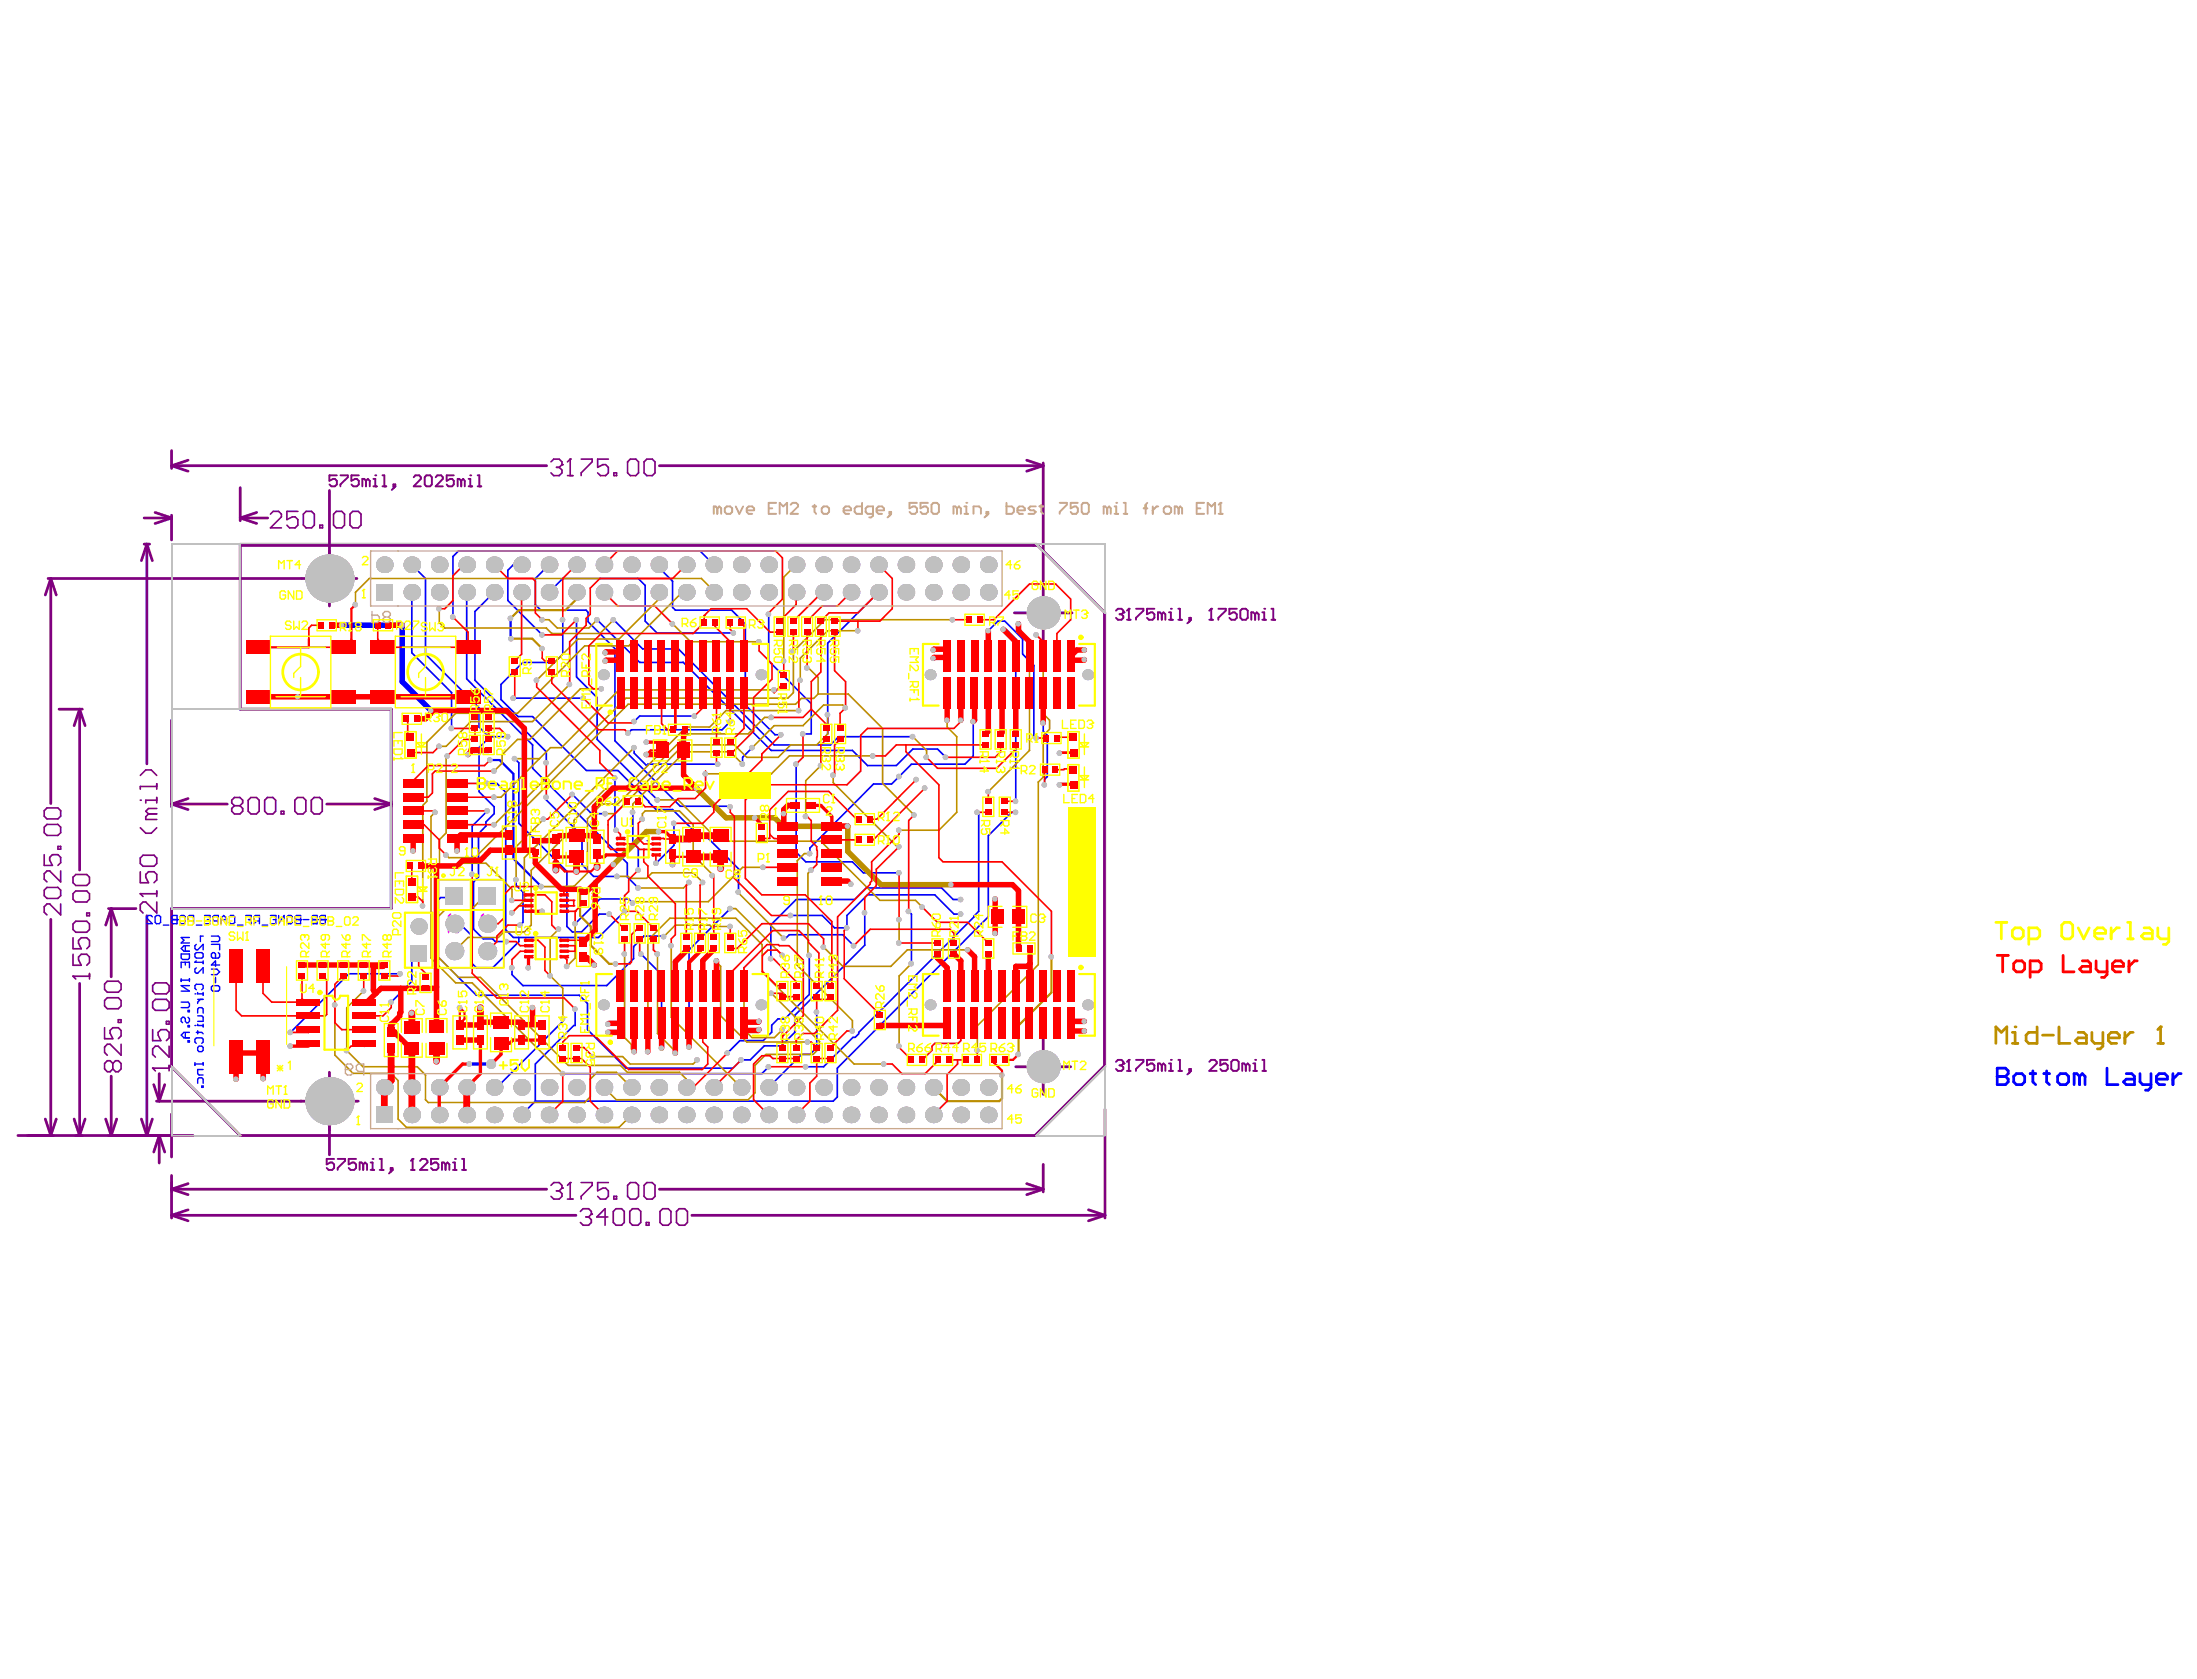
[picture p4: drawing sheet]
<svg xmlns="http://www.w3.org/2000/svg" width="271mm" height="207mm" viewBox="0 0 271 207" stroke-linecap="round" stroke-linejoin="round" font-family="sans-serif">
<path d="M21.2 67.1h8.4v20.4h-8.4zM127.8 67.1h8.5v8.5zM21.2 87.5h27v24.6h-27zM21.2 131.6l8.4 8.5h-8.4zM136.3 131.6v8.5h-8.5z" fill="none" stroke="#c0c0c0" stroke-width=".12"/>
<path d="M29.6 67.1h98.2l8.5 8.5v56l-8.5 8.5h-98.2l-8.4-8.5v-19.5h27v-24.6h-18.6z" fill="none" stroke="#c0c0c0" stroke-width=".34"/>
<g fill="none" stroke="#800080" stroke-width=".34">
<path d="M21.2 55.6v2.2M21.2 57.4l2 .7M21.2 57.4h46.2M23.2 56.8l-2 .6M81.3 57.4h47.3M126.6 56.8l2 .6M128.6 57.1v14.6M128.6 57.4l-2 .7M5.9 71.3h31.3M6.3 71.3l.6 2.1M6.3 71.3l-.7 2.1M6.3 71.3v27.8"/>
<path d="M17.8 67.1h.7M17.8 63.9h3.4M18.1 67.1l.7 2M18.1 67.1l-.7 2M18.1 67.1v27.1M19.1 63.2l2.1 .7M21.2 63.5v3.1M21.2 63.9l-2.1 .7M29.6 67.3h98.4l8.2 8.2v56l-8.6 8.6h-98l-8.4-8.5v-19.5h27v-24.6h-18.6zM29.6 60.2v4M29.6 63.9l2.1 .7M29.6 63.9h3.4"/>
<path d="M31.7 63.2l-2.1 .7M37.2 71.3h6.8M40.6 60.5v14.2M125.1 75.6h7.1M128.6 72v7.2M7.3 87.5h2.9M9.8 87.5l.7 2M9.8 87.5l-.7 2M9.8 87.5v19.8M21.2 88.8v10.7M21.2 99.2l2 .6M21.2 99.2h6.8"/>
<path d="M23.2 98.5l-2 .7M40.3 99.2h7.9M46.2 98.5l2 .7M48.2 99.2l-2 .6M6.3 113.4v26.7M13.4 112.1h3.4M13.7 112.1l-.7 2M13.7 112.1v8.4M13.7 112.1l.7 2M18.1 112.9v27.2M5.6 138l.7 2.1M6.9 138l-.6 2.1"/>
<path d="M9.1 138l.7 2.1M9.8 121.3v18.8M10.5 138l-.7 2.1M13 138l.7 2.1M13.7 132.7v7.4M14.4 138l-.7 2.1M17.4 138l.7 2.1M18.8 138l-.7 2.1M19 133.8l.6 2M19.3 135.8h24.9M19.6 132.4v3.4M20.3 133.8l-.7 2"/>
<path d="M21.2 137.4v5.3M40.6 132.2v10.2M125.3 131.6h6.7M128.6 128.2v6.8M136.3 136.8v13.4M2.2 140.1h21.6M19.6 140.1v3.3M19.6 140.1l.7 2M19.6 140.1l-.6 2M21.2 145v5.2M21.2 149.9l2 .7M21.2 146.7l2 .6"/>
<path d="M21.2 149.9h49.8M21.2 146.7h46.2M23.2 146l-2 .7M23.2 149.2l-2 .7M81.3 146.7h47.3M85.3 149.9h51M126.6 146l2 .7M128.6 143.6v3.4M128.6 146.7l-2 .6M134.2 149.2l2.1 .7M136.3 149.9l-2.1 .7"/>
</g>
<g fill="none" stroke="#800080" stroke-width=".2">
<path d="M67.9 57l.4-.4h.7l.3 .4v.3M68.6 57.6h.4M69 57.6l.3 .4v.3l-.3 .4h-.7l-.4-.4M69.3 57.3h.1M69.3 57.3l-.3 .3M70 58.7h.7M70.3 56.6h.1M70.3 56.6v2.1M70.3 56.6l-.3 .4M71.7 56.6h1.3v.4l-1.3 1.3v.4M75 56.6h-1.3v1l.6-.3h.4l.3 .3v.7l-.3 .4h-.7l-.3-.4M75.7 58.3h.3v.4h-.3z"/>
<path d="M77.7 56.6h.7l.3 .4v1.3l-.3 .4h-.7l-.3-.4v-1.3zM79.8 56.6h.6l.4 .4v1.3l-.4 .4h-.6l-.4-.4v-1.3zM33.3 63.4l.4-.3h.7l.3 .3v.3l-1.4 1.4h1.4M36.7 63.1h-1.3v1l.7-.4h.3l.3 .4v.7l-.3 .3h-.7l-.3-.3M37.7 63.1h.7l.4 .3v1.4l-.4 .3h-.7l-.3-.3v-1.4zM39.4 64.8h.4v.3h-.4zM41.5 63.1h.6l.4 .3v1.4l-.4 .3h-.6l-.4-.3v-1.4zM43.5 63.1h.7l.3 .3v1.4l-.3 .3h-.7l-.3-.3v-1.4zM5.8 99.6h1.3l.4 .4v.7l-.4 .3h-1.3l-.3-.3v-.7zM17.3 98.7h.1M17.3 95.6l.7-.6h.7l.6 .6M19.3 96.7v.6"/>
<path d="M19.3 98.4v.6M19.3 97h-2v.3M19.3 98.7h-1.3v.3M19.3 99.7h-1l-.3 .4 .3 .3M28.9 99.4l-.3 .3v.4l.3 .3h.7l.3-.3v-.4l-.3-.3M28.9 99.4l-.3-.4v-.3l.3-.3h.7l.3 .3v.3l-.3 .4M28.9 99.4h.7M30.9 98.4h.7l.4 .3v1.4l-.4 .3h-.7l-.3-.3v-1.4zM33 98.4h.7l.3 .3v1.4l-.3 .3h-.7l-.4-.3v-1.4zM36.7 98.4h.7l.3 .3v1.4l-.3 .3h-.7l-.3-.3v-1.4zM38.7 98.4h.7l.3 .3v1.4l-.3 .3h-.7l-.3-.3v-1.4zM5.5 105.4v1.3h1l-.4-.6v-.3l.4-.4h.6l.4 .4v.6l-.4 .3"/>
<path d="M5.8 101.7h1.3l.4 .3v.7l-.4 .3h-1.3l-.3-.3v-.7zM5.8 109.4h1.3l.4 .4v.7l-.4 .3h-1.3l-.3-.3v-.7zM7.1 104.4h.4v.3h-.4zM7.5 107.4v1.4l-1.4-1.4h-.3l-.3 .4v.6l.3 .4M7.5 111.5v1.3l-1.4-1.3h-.3l-.3 .3v.7l.3 .3M9 115.7v1.3h1l-.3-.7v-.3l.3-.3h.7l.3 .3v.7l-.3 .3M9 117.7v1.4h1l-.3-.7v-.4l.3-.3h.7l.3 .3v.7l-.3 .4M9.3 109.9h1.4l.3 .3v.7l-.3 .3h-1.4l-.3-.3v-.7zM9.3 107.9h1.4l.3 .3v.7l-.3 .3h-1.4l-.3-.3v-.7zM9.3 113.6h1.4l.3 .4v.6l-.3 .4h-1.4l-.3-.4v-.6zM10.7 112.6h.3v.3h-.3zM17.3 110.2h.1"/>
<path d="M17.3 107.5v1.4h1l-.3-.7v-.3l.3-.4h.7l.3 .4v.6l-.3 .4M17.3 110.2h2M17.3 110.2l.3 .4M17.3 102.1l.7 .7h.7l.6-.7M17.6 105.5h1.4l.3 .3v.7l-.3 .3h-1.4l-.3-.3v-.7zM18.3 100.4l-.3 .3v.4h1.3M18.3 100.4h1M19.3 109.9v.7M19.3 111.2v1.4l-1.3-1.4h-.4l-.3 .4v.7l.3 .3M34.7 100.1h.3v.3h-.3zM9 120.4h.1M9 120.4h2"/>
<path d="M9 120.4l.3 .3M11 120.1v.6M12.9 126.8v1.3h1l-.3-.7v-.3l.3-.3h.7l.3 .3v.7l-.3 .3M13.2 123.1h1.4l.3 .3v.7l-.3 .3h-1.4l-.3-.3v-.7zM13.2 121h1.4l.3 .4v.6l-.3 .4h-1.4l-.3-.4v-.6zM13.9 131.2l-.3-.4h-.4l-.3 .4v.6l.3 .4h.4l.3-.4M13.9 131.2l.4-.4h.3l.3 .4v.6l-.3 .4h-.3l-.4-.4M13.9 131.2v.6M14.6 125.8h.3v.3h-.3zM14.9 128.8v1.3l-1.3-1.3h-.4l-.3 .3v.7l.3 .3M18.8 131.7h.1M18.8 127v1.3h1l-.3-.6v-.4l.3-.3h.7l.4 .3v.7l-.4 .3"/>
<path d="M18.8 131.7h2.1M18.8 131.7l.4 .4M19.2 121.2h1.3l.4 .4v.6l-.4 .4h-1.3l-.4-.4v-.6zM19.2 123.3h1.3l.4 .3v.7l-.4 .3h-1.3l-.4-.3v-.7zM20.5 126h.4v.3h-.4zM20.9 129v1.4l-1.4-1.4h-.3l-.4 .4v.6l.4 .4M20.9 131.4v.7M67.9 146.2l.4-.3h.7l.3 .3v.3M68.6 146.9h.4M69 146.9l.3 .3v.4l-.3 .3h-.7l-.4-.3M69.3 146.5h.1M69.3 146.5l-.3 .4"/>
<path d="M70 147.9h.7M70.3 145.9h.1M70.3 145.9v2M70.3 145.9l-.3 .3M71.6 149.4l.3-.3h.7l.3 .3v.4M71.7 145.9h1.3v.3l-1.3 1.4v.3M72.2 150.1h.4M72.6 150.1l.3 .3v.4l-.3 .3h-.7l-.3-.3M72.9 149.8h.1M72.9 149.8l-.3 .3M75 150.1h-1.4l1-1v2M75 145.9h-1.3v1l.6-.4h.4l.3 .4v.7l-.3 .3h-.7l-.3-.3"/>
<path d="M75.7 147.6h.3v.3h-.3zM76 149.1h.6l.4 .3v1.4l-.4 .3h-.6l-.4-.3v-1.4zM77.7 145.9h.7l.3 .3v1.4l-.3 .3h-.7l-.3-.3v-1.4zM78 149.1h.7l.3 .3v1.4l-.3 .3h-.7l-.3-.3v-1.4zM79.7 150.8h.3v.3h-.3zM79.8 145.9h.6l.4 .3v1.4l-.4 .3h-.6l-.4-.3v-1.4zM81.7 149.1h.7l.3 .3v1.4l-.3 .3h-.7l-.3-.3v-1.4zM83.8 149.1h.6l.4 .3v1.4l-.4 .3h-.6l-.4-.3v-1.4z"/>
</g>
<g fill="none" stroke="#800080" stroke-width=".24">
<path d="M41.5 58.6h-.9v.7l.5-.2h.2l.2 .2v.4l-.2 .3h-.4l-.3-.3M42 58.6h.9v.3l-.9 .8v.3M44.2 58.6h-.9v.7l.5-.2h.2l.2 .2v.4l-.2 .3h-.4l-.3-.3M45.1 59.3l-.2-.2h-.2v.9M45.1 59.3v.7M45.1 59.3l.3-.2 .2 .2v.7M46 59.1h.3v.9M46 60h.5M46.3 58.6h.1M47.2 58.6h.2v1.4M47.2 60h.4M48.5 59.7h.3v.3h-.3z"/>
<path d="M48.8 60l-.5 .4M51 58.9l.2-.3h.5l.2 .3v.2l-.9 .9h.9M52.6 58.6h.5l.2 .3v.8l-.2 .3h-.5l-.2-.3v-.8zM53.7 58.9l.2-.3h.5l.2 .3v.2l-.9 .9h.9M56 58.6h-.9v.7l.4-.2h.3l.2 .2v.4l-.2 .3h-.5l-.2-.3M56.9 59.3l-.3-.2h-.2v.9M56.9 59.3v.7M56.9 59.3l.2-.2 .2 .2v.7M57.8 59.1h.2v.9M57.8 60h.4M58 58.6h.1M58.9 58.6h.2v1.4"/>
<path d="M58.9 60h.4M137.6 75.3l.3-.2h.4l.2 .2v.2M138.1 75.8h.2M138.3 75.8l.2 .2v.2l-.2 .2h-.4l-.3-.2M138.5 75.5h.1M138.5 75.5l-.2 .3M139 76.4h.4M139.2 75.1h.1M139.2 75.1v1.3M139.2 75.1l-.2 .2M140.1 75.1h.9v.2l-.9 .9v.2M142.4 75.1h-1v.7l.5-.3h.2l.3 .3v.4l-.3 .2h-.4l-.3-.2"/>
<path d="M143.3 75.8l-.3-.3h-.2v.9M143.3 75.8v.6M143.3 75.8l.2-.3 .2 .3v.6M144.2 75.5h.2v.9M144.2 76.4h.4M144.4 75.1h.1M145.3 75.1h.2v1.3M145.3 76.4h.4M146.7 76.2h.2v.2h-.2zM146.9 76.4l-.5 .5M149.1 76.4h.5M149.4 75.1h.1"/>
<path d="M149.4 75.1v1.3M149.4 75.1l-.3 .2M150.2 75.1h1v.2l-1 .9v.2M152.5 75.1h-.9v.7l.5-.3h.2l.2 .3v.4l-.2 .2h-.5l-.2-.2M153.2 75.1h.4l.3 .2v.9l-.3 .2h-.4l-.2-.2v-.9zM154.8 75.8v.6M154.8 75.8l-.3-.3h-.2v.9M154.8 75.8l.2-.3 .2 .3v.6M155.7 75.5h.2v.9M155.7 76.4h.4M155.9 75.1h.1M156.8 75.1h.2v1.3"/>
<path d="M156.8 76.4h.5M137.6 131l.3-.3h.4l.2 .3v.2M138.1 131.4h.2M138.3 131.4l.2 .2v.2l-.2 .3h-.4l-.3-.3M138.5 131.2h.1M138.5 131.2l-.2 .2M139 132.1h.4M139.2 130.7h.1M139.2 130.7v1.4M139.2 130.7l-.2 .3M140.1 130.7h.9v.3l-.9 .8v.3M142.4 130.7h-1v.7l.5-.2h.2l.3 .2v.4l-.3 .3h-.4l-.3-.3"/>
<path d="M143.3 131.4l-.3-.2h-.2v.9M143.3 131.4v.7M143.3 131.4l.2-.2 .2 .2v.7M144.2 132.1h.4M144.2 131.2h.2v.9M144.4 130.7h.1M145.3 130.7h.2v1.4M145.3 132.1h.4M146.7 131.8h.2v.3h-.2zM146.9 132.1l-.5 .4M149.1 131l.3-.3h.4l.2 .3v.2l-.9 .9h.9M151.4 130.7h-.9v.7l.4-.2h.3l.2 .2v.4l-.2 .3h-.5l-.2-.3"/>
<path d="M152.1 130.7h.4l.3 .3v.8l-.3 .3h-.4l-.3-.3v-.8zM153.6 131.4l-.2-.2h-.2v.9M153.6 131.4v.7M153.6 131.4l.3-.2 .2 .2v.7M154.5 132.1h.5M154.5 131.2h.3v.9M154.8 130.7h.1M155.7 130.7h.2v1.4M155.7 132.1h.4M41.2 142.9h-.9v.7l.4-.2h.3l.2 .2v.5l-.2 .2h-.5l-.2-.2M41.6 142.9h1v.3l-1 .9v.2M43.9 142.9h-.9v.7l.4-.2h.3l.2 .2v.5l-.2 .2h-.5l-.2-.2"/>
<path d="M44.8 143.6l-.2-.2h-.2v.9M44.8 143.6v.7M44.8 143.6l.2-.2 .3 .2v.7M45.7 143.4h.2v.9M45.7 144.3h.4M45.9 142.9h.1M46.8 142.9h.3v1.4M46.8 144.3h.5M48.2 144.1h.2v.2h-.2zM48.4 144.3l-.4 .4M50.7 144.3h.4M50.9 142.9h.1"/>
<path d="M50.9 142.9v1.4M50.9 142.9l-.2 .3M51.8 143.2l.2-.3h.5l.2 .3v.2l-.9 .9h.9M54.1 142.9h-.9v.7l.4-.2h.2l.3 .2v.5l-.3 .2h-.4l-.2-.2M54.9 143.6l-.2-.2h-.2v.9M54.9 143.6v.7M54.9 143.6l.3-.2 .2 .2v.7M55.9 143.4h.2v.9M55.9 144.3h.4M56.1 142.9h.1M57 142.9h.2v1.4M57 144.3h.5"/>
</g>
<path d="M54 108.5h8.1v10.9h-8.1zM58.1 108.5v10.9" fill="none" stroke="#f0f" stroke-width=".17"/>
<g fill="#f0f">
<path d="M55.4 109.9h1.3v1.3h-1.3z" fill-rule="evenodd"/>
<path d="M59.4 109.9h1.4v1.3h-1.4z" fill-rule="evenodd"/>
</g>
<path d="M55.6 112.7l-.3 .3v.2l.3 .2h1.1M56.4 114.1l.3 .2v.5l-.3 .2h-.2l-.9-.9v.9M56.7 113.2v.5M59.4 114.1v.5M59.4 114.3h1.3M59.6 112.7l-.2 .3v.2l.2 .2h1.1M60.5 114.1l.2 .2M60.7 114.3h.1M60.7 113.2v.5" fill="none" stroke="#f0f" stroke-width=".2"/>
<path d="M21.2 67.1h8.4v20.4h-8.4zM127.8 67.1h8.5v8.5zM21.2 87.5h27v24.6h-27zM21.2 131.6l8.4 8.5h-8.4zM136.3 131.6v8.5h-8.5z" fill="none" stroke="#c0c0c0" stroke-width=".12"/>
<g fill="none" stroke="#00f" stroke-width=".2">
<path d="M50.8 69.7l1.7 1.6v9.4l6.6 6.6v2.4l1.2 1.2h2.3M50.8 73v7.5l4.9 4.9v4.4M57.6 73v10.7l8.1 8.2v2.9l11.7 11.7v1.7l1.3 1.3M60.9 73l-2.3 2.4v8.5l8.8 8.8v1.4M64.3 69.7h-1l-.7 .6v3.8l4.3 4.2M67.7 69.7l-1.7 1.6v3.3l.7 .7h5.6l.2 .2v1.2l3.3 3.3v11.4l8.1 8h6.1l.1 .1M67.7 73l1.7-1.7h9.3l.9 .9v4.4l1.4 1.5h9.5M69.4 76.4v4.3l-1 1h-3.9l-2.7 2.7v1.9l2.1 2.1h1.8l6.6 6.6h3.9l4.7 4.8h2l3.1 3.1h.8l4.3 4.2v2.9M71.1 76.4v7.1l2.5 2.5v5.2l7.5 7.5M73.6 76.4l5.3 5.3h5.4l10.8 10.9h10l1.9 1.8h3.5l2.1-2h3l1 1M75.7 76.4l3.6 3.6h4.4l11.8 11.9h6.9l1-1h9.2M81.3 69.7v.3l1.6 1.7v3.2l.4 .4h6.9l1.7 1.6v10.1l3.7 3.6h.7"/>
<path d="M88 69.7l-1.7-1.7h-29.8l-.6 .6v7.5M94.8 75.8v5.7l5.2 5.3v3.7h-1M108.3 73l-6.2 6.3v11.2M121.9 77.8l1.2-1.2h.8l2.2 2.2v1.9l1.4 1.4v8.6l.3 .3M123.7 77.6h.4l1.2 1.2v20M60.1 96.6h1.2l1.1 1.1v17l.9 .9h10.5l3.2-3.2M60.4 90.9l-1.3 1.3v5.4l1.8 1.9v.9l-1 1v.5l-.9 .9v5.4l-.6 .6v5.8l1.2 1.2h1.1l.4 .3h1.4M63.3 86.1h8.6M63.5 93.6l.5 .5v7.4l5.9 6v6.8l.7 .6h1.1l2.2-2.2h1.3M67.4 98.3v.4l4.4 4.4v3.5l1.4 1.5h2.9M70.6 98l2.4 2.4h1.7M75.8 95.9v6.3l.2 .2"/>
<path d="M78.2 92.2v.7l1.5 1.5 .2-.1h8.6M85.7 88.3h-6.8l-.7 .7M90.1 89l-1.1 1h-11.1l-.4 .4M92.8 92.2l-1.2 1.2v.9M98.2 94.3v10.8l1.2 1.2h5.7l1.4 1.4h4.4M120 89v4.2l-1 1.1h-6.6l-2.4 2.4h-2.3l-7.8 7.9v.7M128.6 89.2v1l.6 .5v5.1l-.4 .3v.7M51.6 117.7l-.8 .8v2.6l-2.6 2.5M56 110.5l-.1 .2h-1.6l-.6 .7v6.3l5 5h12.7l1 1.1v3.2l4.8 4.7h13.2l1-1h1.1l1.8-1.7h2.1l1.6-1.7v-2.1l8.6-8.6v-4M56 113.9h.7l1.4 1.4v3.4l.6 .7h2.1l3.2-3.3v-.5M60.1 100l-1.9 1.9v5.9M63.6 108.5v.7l.9 .8v3.8l-.3 .3"/>
<path d="M78 111.4l-.5-.5h-3.5l-3.1 3M78 100.2v3.7l.7 .7v2.7M79.1 117.7l2.5 2.5v9.1M79.8 103.7h.1M81.9 115.5h-.1h-2.4l-1.3 1.2v1.5l-3.3 3.4h-10.3l-1.4-1.4v-.8M83.1 101.5v2.8l-2.2 2.2M90.1 112.1l-5.1 5.1v11.9M96.7 115.7v.1h.1l.5-.5h6.6l1.4 1.3M99.8 117.8v4.8l-3 3.1h-.9l-.7 .7v.9l-1.1 1h-2.9l-1.5 1.6M112.1 112.4l.3 .3v6.1M118.5 112.7h-.9l-2.3-2.3h-8.3l-2.6 2.5v1.5h-1.5l-1.5-1.5h-3.9M118.5 110.9h-1l-1.4-1.4h-9.3l-1.4 1.4h-7.2l-3.1 3.2v4.1"/>
<path d="M120.5 100.2l.2 .2v12l-.6 .6v.1l-14.2 14.2v.2l-.4 .4h-.3l-3.6 3.7h-2.2M125.3 100.2h-.5l-2.9 2.9v10l-18.6 18.6v3.6l-.5 .5h-36.8M49.4 120.1h-6.4l-7.2 7.2M66 135.8l-1.7 1.7M69.4 125.6v.4l-8.1 8.1h-.4M70.9 124.4v2.1h-.1l-4.8 4.7v4.6M86 130.7h.1M94.8 131.6l-.9 .8h-24.5M100.7 124.8v4.4l-.8 .8h-1l-4.1 4.1"/>
</g>
<path d="M63 76.3v2.4v.1M60.4 93.7h1.2l1.7 1.7v10.5l3.5 3.4" fill="none" stroke="#00f" stroke-width=".27"/>
<path d="M57.9 131.2h2.7" fill="none" stroke="#00f" stroke-width=".41"/>
<path d="M42.1 77.1h7.5v7l3.6 3.5" fill="none" stroke="#00f" stroke-width=".68"/>
<g fill="none" stroke="#00f" stroke-width=".17">
<path d="M18.8 113.1l-.2-.2h-.3l-.2 .2v.1l.7 .7h-.7M19.3 112.9h.3l.2 .2v.7l-.2 .1h-.3l-.2-.1v-.7zM20.1 114.1h.7M21.3 112.9h.5v1h-.5l-.1-.1v-.2l.1-.2-.1-.2v-.1zM21.3 113.4h.5M21.8 113.4h.1M22.2 113.1l.1-.2h.4l.2 .2v.7l-.2 .1h-.4l-.1-.1M22.3 117.7h1.1v.5l-.2 .1h-.7l-.2-.1zM22.3 119.4v-.7h1.1v.7M22.9 116.6v.7M22.9 118.7v.3M23.4 116.6h-.7l-.4 .4 .4 .3h.7"/>
<path d="M23.4 115.6h-1.1l.4 .4-.4 .3h1.1M23.9 113.6h-.5l-.2-.2v-.3l.2-.2h.5v1M24 118.7h.1M24 118.7h1.1M24.2 117.5h.7l.2 .2v.3l-.2 .2h-.7l-.2-.2v-.3zM24.2 116.5l-.2 .1v.4l.2 .2h.2l.7-.7v.7M24.2 119.4l-.2 .1v.4l.2 .1h.2l.7-.6v.6M24.2 118.5l-.2 .2M24.2 114.1h.7M25.1 115.5h-.4v.6M25.1 118.5v.3M25.2 112.9h.7v1h-.7"/>
<path d="M25.6 113.4h.3M26.1 115.5h.8l.2 .1v.4l-.2 .1h-.8M26.1 116.5h1v.7M26.1 119.5h.6l.4 .4-.4 .3h-.6M26.9 117.5l.2 .2v.3l-.2 .2h-.7l-.1-.2v-.3l.1-.2h.2l.2 .2v.5M26.9 113.6h-.5l-.2-.2v-.3l.2-.2h.5v1M27.1 119h-1l.5-.5v.7M27.3 113.4h.6M27.3 113.9v-.7l.3-.3 .3 .3v.7M28.3 113.1l.1-.2h.4l.1 .2v.7l-.1 .1h-.4l-.1-.1M29.3 114.1h.7M30.3 112.9h.7v1"/>
<path d="M30.6 113.4h.4M31.7 113.6l-.4 .3M32 113.6h-.5l-.2-.2v-.3l.2-.2h.5v1M32.3 114.1h.7M33.3 112.9h.7v1h-.7M33.7 113.4h.3M34.4 112.9v1l.6-1v1M35.5 112.9h.4l.2 .2v.7l-.2 .1h-.4l-.1-.1v-.7zM36.6 112.9h.5v1h-.5l-.2-.1v-.2l.2-.2-.2-.2v-.1zM36.6 113.4h.5M37.1 113.4h.1M37.4 113.4h.7"/>
<path d="M38.6 112.9h.5v1h-.5l-.2-.1v-.2l.2-.2-.2-.2v-.1zM38.6 113.4h.5M39.1 113.4h.1M39.6 112.9h.5v1h-.5l-.2-.1v-.2l.2-.2-.2-.2v-.1zM39.6 113.4h.5M40.1 113.4h.1M22.3 123.6h.9l.2 .2v.3l-.2 .2h-.9M22.3 120.7v.4M22.3 120.9h1.1M22.9 127.3v.7M23.2 126.5h.2v.2h-.2zM23.2 125.5l.2 .1v.4l-.2 .1h-.2l-.1-.1v-.4l-.2-.1h-.2l-.2 .1v.4l.2 .1"/>
<path d="M23.2 124.6h.2v.2h-.2zM23.2 128.3h.2v.2h-.2zM23.4 121.6h-1.1l1.1 .6h-1.1M23.4 127.3h-.7l-.4 .4 .4 .3h.7M23.4 120.7v.4M24 122.6h.1M24 126.5h.1M24 131.1v.3M24 131.2h1.1M24.2 122.1l-.2-.2v-.3l.2-.2h.7l.2 .2v.3l-.2 .2M24.2 128.7l-.2-.2v-.3l.2-.2h.7l.2 .2v.3l-.2 .2M24.2 127.3h.7l.2 .2"/>
<path d="M24.4 125v-.6l.1-.1h.4l.2 .1v.6M24.4 125.3h.5l.2 .2v.5h-.7M24.4 133.6v-.5l.1-.2h.4l.2 .2v.5M24.4 122.4v.2h.7M24.4 126.3v.2h.7M24.4 127.2v.3M24.4 123.3h.7M24.5 129h.4l.2 .2v.3l-.2 .2h-.4l-.1-.2v-.3zM24.7 123.3l-.3 .3v.2M24.9 133.9h.2v.2h-.2zM25.1 122.4v.3M25.1 126.3v.4"/>
<path d="M25.1 131.1v.3M25.1 131.9h-.7v.5l.1 .2h.6M26.2 121.6h.7l.2 .1v.4l-.2 .1h-.7l-.1-.1v-.4zM26.6 120.5v.7"/>
</g>
<path d="M246.3 131.7v2.1h1l.4-.4v-.3l-.4-.3h-1" fill="none" stroke="#00f" stroke-width=".34"/>
<circle cx="246.3" cy="132.8" r=".17" fill="#00f"/>
<g fill="none" stroke="#00f" stroke-width=".34">
<path d="M246.3 131.7h1l.4 .4v.3l-.4 .4h-1M248.7 132.4h.6l.4 .4v.6l-.4 .4h-.6l-.4-.4v-.6zM250.4 132.4h.6M250.7 132.1v1.3l.3 .4M252.1 132.4h.6M252.4 132.1v1.3l.3 .4M254.1 132.4h.7l.3 .4v.6l-.3 .4h-.7l-.4-.4v-.6zM256.5 132.8l-.4-.4h-.3v1.4M256.5 132.8v1M256.5 132.8l.3-.4 .3 .4v1M259.8 131.7v2.1h1.4M262.2 132.4h.7l.3 .4v1h-1l-.3-.4 .3-.3h1"/>
<path d="M263.9 132.4v1l.3 .4h1.1M265.3 132.4v1.7l-.4 .4h-.3M265.9 133.1h1.4v-.3l-.4-.4h-.6l-.4 .4v.6l.4 .4h.6M268 132.4v1.4M269 132.4h-.4l-.6 .7"/>
</g>
<g fill="#c0c0c0">
<circle cx="93.6" cy="126" r=".34"/>
<circle cx="93.6" cy="127" r=".34"/>
<circle cx="74.6" cy="81.5" r=".34"/>
<circle cx="74.6" cy="80.5" r=".34"/>
<circle cx="115.1" cy="81.2" r=".34"/>
<circle cx="115.1" cy="80.2" r=".34"/>
<circle cx="133.7" cy="81.4" r=".34"/>
<circle cx="133.7" cy="80.2" r=".34"/>
<circle cx="127.8" cy="78.3" r=".34"/>
<circle cx="125.6" cy="76.9" r=".34"/>
<circle cx="123.7" cy="77.6" r=".34"/>
<circle cx="123.5" cy="132.6" r=".34"/>
<circle cx="120.5" cy="129.5" r=".34"/>
<circle cx="112.5" cy="90.9" r=".34"/>
<circle cx="114.2" cy="93.4" r=".34"/>
<circle cx="116.6" cy="93.4" r=".34"/>
<circle cx="110.8" cy="95.8" r=".34"/>
<circle cx="120" cy="89" r=".34"/>
<circle cx="127.8" cy="91" r=".34"/>
<circle cx="120.5" cy="100.2" r=".34"/>
<circle cx="125.2" cy="100.2" r=".34"/>
<circle cx="128.8" cy="96.8" r=".34"/>
<circle cx="121.8" cy="97.6" r=".34"/>
<circle cx="125.2" cy="98.8" r=".34"/>
<circle cx="75" cy="127.3" r=".34"/>
<circle cx="78.2" cy="129.7" r=".34"/>
<circle cx="79.9" cy="129.7" r=".34"/>
<circle cx="90" cy="114.3" r=".34"/>
<circle cx="91" cy="110" r=".34"/>
<circle cx="96.5" cy="127" r=".34"/>
<circle cx="129.6" cy="118" r=".34"/>
<circle cx="125.6" cy="130" r=".34"/>
<circle cx="133.7" cy="127.2" r=".34"/>
<circle cx="133.7" cy="126" r=".34"/>
<circle cx="128.6" cy="89.2" r=".34"/>
<circle cx="116.8" cy="88.8" r=".34"/>
<circle cx="118.5" cy="88.8" r=".34"/>
<circle cx="121.8" cy="77.8" r=".34"/>
<circle cx="130.6" cy="92.9" r=".34"/>
<circle cx="110.8" cy="129" r=".34"/>
<circle cx="110.8" cy="113.4" r=".34"/>
<circle cx="110.8" cy="116.3" r=".34"/>
<circle cx="118.5" cy="112.7" r=".34"/>
<circle cx="112.4" cy="118.8" r=".34"/>
<circle cx="119.3" cy="117.2" r=".34"/>
<circle cx="113.7" cy="111.9" r=".34"/>
<circle cx="122.7" cy="115.1" r=".34"/>
<circle cx="105.1" cy="127.2" r=".34"/>
<circle cx="99" cy="90.5" r=".34"/>
<circle cx="102" cy="88.1" r=".34"/>
<circle cx="62.9" cy="76.3" r=".34"/>
<circle cx="54.1" cy="75.1" r=".34"/>
<circle cx="29.1" cy="133.1" r=".34"/>
<circle cx="68.9" cy="114.6" r=".34"/>
<circle cx="63.1" cy="119.4" r=".34"/>
<circle cx="105.8" cy="77.8" r=".34"/>
<circle cx="98.7" cy="83.9" r=".34"/>
<circle cx="98.5" cy="87.6" r=".34"/>
<circle cx="64.1" cy="114.1" r=".34"/>
<circle cx="63.6" cy="108.5" r=".34"/>
<circle cx="67" cy="101" r=".34"/>
<circle cx="70.6" cy="98" r=".34"/>
<circle cx="74.6" cy="100.4" r=".34"/>
<circle cx="58.2" cy="107.8" r=".34"/>
<circle cx="55" cy="105.4" r=".34"/>
<circle cx="36.7" cy="85.9" r=".34"/>
<circle cx="63.4" cy="93.6" r=".34"/>
<circle cx="75.1" cy="112.7" r=".34"/>
<circle cx="87" cy="95.4" r=".34"/>
<circle cx="109" cy="131.2" r=".34"/>
<circle cx="63.1" cy="111" r=".34"/>
<circle cx="62.6" cy="90.9" r=".34"/>
<circle cx="50.7" cy="125" r=".34"/>
<circle cx="79.2" cy="101" r=".34"/>
<circle cx="112.7" cy="100.5" r=".34"/>
<circle cx="117.4" cy="76.4" r=".34"/>
<circle cx="76.1" cy="108.1" r=".34"/>
<circle cx="75.6" cy="106.6" r=".34"/>
<circle cx="78.7" cy="107.3" r=".34"/>
<circle cx="78" cy="100.2" r=".34"/>
<circle cx="78.7" cy="109.5" r=".34"/>
<circle cx="71.1" cy="107.5" r=".34"/>
<circle cx="81.2" cy="102.6" r=".34"/>
<circle cx="73.3" cy="119" r=".34"/>
<circle cx="50.9" cy="104.9" r=".34"/>
<circle cx="56.3" cy="104.9" r=".34"/>
<circle cx="83.1" cy="101.5" r=".34"/>
<circle cx="80.9" cy="106.5" r=".34"/>
<circle cx="96.3" cy="90.6" r=".34"/>
<circle cx="90.4" cy="78.1" r=".34"/>
<circle cx="91.5" cy="94.3" r=".34"/>
<circle cx="92.7" cy="92.2" r=".34"/>
<circle cx="104.2" cy="87.3" r=".34"/>
<circle cx="95.1" cy="88.5" r=".34"/>
<circle cx="77" cy="112.4" r=".34"/>
<circle cx="101.2" cy="94.4" r=".34"/>
<circle cx="99.3" cy="100.7" r=".34"/>
<circle cx="100" cy="107.3" r=".34"/>
<circle cx="99.8" cy="117.8" r=".34"/>
<circle cx="106.6" cy="112.6" r=".34"/>
<circle cx="102.7" cy="95.6" r=".34"/>
<circle cx="89.7" cy="129.9" r=".34"/>
<circle cx="91.4" cy="130.7" r=".34"/>
<circle cx="105.3" cy="116.6" r=".34"/>
<circle cx="74.1" cy="85" r=".34"/>
<circle cx="75.8" cy="95.9" r=".34"/>
<circle cx="66.2" cy="83.9" r=".34"/>
<circle cx="55.8" cy="76.1" r=".34"/>
<circle cx="43.8" cy="74.6" r=".34"/>
<circle cx="52.1" cy="111.7" r=".34"/>
<circle cx="70.9" cy="124.4" r=".34"/>
<circle cx="49.6" cy="77.1" r=".34"/>
<circle cx="53.1" cy="87.6" r=".34"/>
<circle cx="70.2" cy="84.4" r=".34"/>
<circle cx="97.5" cy="112.9" r=".34"/>
<circle cx="104.4" cy="114.4" r=".34"/>
<circle cx="94.1" cy="107" r=".34"/>
<circle cx="78" cy="111.4" r=".34"/>
<circle cx="67.3" cy="94.1" r=".34"/>
<circle cx="67.3" cy="98.3" r=".34"/>
<circle cx="86.6" cy="108.8" r=".34"/>
<circle cx="84.9" cy="108.8" r=".34"/>
<circle cx="76" cy="102.4" r=".34"/>
<circle cx="60.9" cy="98.3" r=".34"/>
<circle cx="60.9" cy="95.1" r=".34"/>
<circle cx="60.1" cy="96.6" r=".34"/>
<circle cx="60.1" cy="100" r=".34"/>
<circle cx="60.9" cy="101.7" r=".34"/>
<circle cx="53.6" cy="100.2" r=".34"/>
<circle cx="70.9" cy="113.9" r=".34"/>
<circle cx="69.9" cy="119.2" r=".34"/>
<circle cx="130.6" cy="96.8" r=".34"/>
<circle cx="65.1" cy="119.4" r=".34"/>
<circle cx="66.8" cy="112.4" r=".34"/>
<circle cx="81" cy="98.7" r=".34"/>
<circle cx="97.8" cy="80.3" r=".34"/>
<circle cx="99.5" cy="82.4" r=".34"/>
<circle cx="96.6" cy="81.5" r=".34"/>
<circle cx="71.1" cy="76.4" r=".34"/>
<circle cx="69.4" cy="76.4" r=".34"/>
<circle cx="48.2" cy="123.6" r=".34"/>
<circle cx="69.4" cy="132.4" r=".34"/>
<circle cx="94.8" cy="131.6" r=".34"/>
<circle cx="99.3" cy="131.6" r=".34"/>
<circle cx="93.1" cy="100.9" r=".34"/>
<circle cx="87.8" cy="108" r=".34"/>
<circle cx="88.8" cy="107.1" r=".34"/>
<circle cx="82.7" cy="116.6" r=".34"/>
<circle cx="71.9" cy="86.1" r=".34"/>
<circle cx="85.6" cy="88.3" r=".34"/>
<circle cx="78.2" cy="89" r=".34"/>
<circle cx="63.3" cy="86.1" r=".34"/>
<circle cx="79.7" cy="93.1" r=".34"/>
<circle cx="79.7" cy="91.5" r=".34"/>
<circle cx="77.4" cy="90.4" r=".34"/>
<circle cx="90" cy="89" r=".34"/>
<circle cx="104.9" cy="109" r=".34"/>
<circle cx="95.1" cy="122.5" r=".34"/>
<circle cx="44.8" cy="122.2" r=".34"/>
<circle cx="42.7" cy="129.6" r=".34"/>
<circle cx="114" cy="97.2" r=".34"/>
<circle cx="113" cy="96.2" r=".34"/>
<circle cx="77" cy="117.7" r=".34"/>
<circle cx="81.6" cy="129.3" r=".34"/>
<circle cx="79" cy="117.7" r=".34"/>
<circle cx="83.2" cy="129.9" r=".34"/>
<circle cx="81" cy="117.7" r=".34"/>
<circle cx="49.3" cy="120.1" r=".34"/>
<circle cx="35.8" cy="127.3" r=".34"/>
<circle cx="96.5" cy="117.8" r=".34"/>
<circle cx="90" cy="112.1" r=".34"/>
<circle cx="84.9" cy="129.1" r=".34"/>
<circle cx="99.6" cy="128.5" r=".34"/>
<circle cx="86" cy="130.7" r=".34"/>
<circle cx="73.1" cy="130.3" r=".34"/>
<circle cx="118.5" cy="110.9" r=".34"/>
<circle cx="95" cy="118.2" r=".34"/>
<circle cx="100.7" cy="124.8" r=".34"/>
<circle cx="69.4" cy="125.6" r=".34"/>
<circle cx="117.3" cy="109.1" r=".34"/>
<circle cx="104.5" cy="101.9" r=".34"/>
<circle cx="85.9" cy="97.2" r=".34"/>
<circle cx="60.6" cy="131.2" r=".61"/>
<circle cx="57.9" cy="131.2" r=".34"/>
<circle cx="53.8" cy="130.9" r=".34"/>
<circle cx="35.8" cy="129" r=".34"/>
<circle cx="67.8" cy="120.3" r=".34"/>
<circle cx="75" cy="126.3" r=".34"/>
<circle cx="96.6" cy="100.4" r=".34"/>
<circle cx="41.3" cy="123.9" r=".34"/>
<circle cx="82.9" cy="106.6" r=".34"/>
<circle cx="73.6" cy="107" r=".34"/>
<circle cx="122.7" cy="110.9" r=".34"/>
<circle cx="59.2" cy="124.3" r=".34"/>
<circle cx="56.7" cy="124.3" r=".34"/>
<circle cx="65.6" cy="124.3" r=".34"/>
<circle cx="68.5" cy="107.3" r=".34"/>
<circle cx="66.8" cy="76.4" r=".34"/>
<circle cx="73.6" cy="76.4" r=".34"/>
<circle cx="94.8" cy="75.8" r=".34"/>
<circle cx="98.1" cy="94.3" r=".34"/>
<circle cx="112" cy="112.4" r=".34"/>
<circle cx="110.8" cy="102.4" r=".34"/>
<circle cx="110.8" cy="104.4" r=".34"/>
<circle cx="110.8" cy="107.7" r=".34"/>
<circle cx="90" cy="99.5" r=".34"/>
<circle cx="82.9" cy="76.9" r=".34"/>
<circle cx="96.6" cy="115.7" r=".34"/>
<circle cx="101.5" cy="116.8" r=".34"/>
<circle cx="88.3" cy="118.5" r=".34"/>
<circle cx="95.4" cy="85.1" r=".34"/>
<circle cx="93.6" cy="79.2" r=".34"/>
<circle cx="107.6" cy="93.2" r=".34"/>
<circle cx="55.7" cy="89.8" r=".34"/>
<circle cx="54.1" cy="92" r=".34"/>
<circle cx="55.1" cy="93.2" r=".34"/>
<circle cx="57.7" cy="93.1" r=".34"/>
<circle cx="75.6" cy="76.4" r=".34"/>
<circle cx="66.8" cy="78.3" r=".34"/>
<circle cx="66.8" cy="80" r=".34"/>
<circle cx="32.4" cy="133" r=".34"/>
<circle cx="63" cy="78.8" r=".34"/>
<circle cx="75.9" cy="118.9" r=".34"/>
<circle cx="66.7" cy="109.3" r=".34"/>
<circle cx="60.4" cy="93.7" r=".34"/>
<circle cx="81.8" cy="115.5" r=".34"/>
<circle cx="99.8" cy="105.3" r=".34"/>
<circle cx="63.1" cy="112.6" r=".34"/>
<circle cx="78.2" cy="92.2" r=".34"/>
<circle cx="88.5" cy="94.3" r=".34"/>
<circle cx="62.4" cy="116.1" r=".34"/>
<circle cx="42.1" cy="77.1" r=".34"/>
<circle cx="50.8" cy="134.1" r="1.02"/>
<circle cx="50.8" cy="137.5" r="1.02"/>
<circle cx="47.4" cy="134.1" r="1.02"/>
<circle cx="51.6" cy="114.3" r="1"/>
<circle cx="50.8" cy="69.7" r="1.02"/>
<circle cx="50.8" cy="73" r="1.02"/>
<circle cx="47.4" cy="69.7" r="1.02"/>
<circle cx="60.9" cy="134.1" r="1.02"/>
<circle cx="57.6" cy="134.1" r="1.02"/>
<circle cx="57.6" cy="137.5" r="1.02"/>
<circle cx="60.9" cy="137.5" r="1.02"/>
<circle cx="56" cy="113.9" r="1.1"/>
<circle cx="60.1" cy="113.9" r="1.1"/>
<circle cx="60.9" cy="69.7" r="1.02"/>
<circle cx="57.6" cy="69.7" r="1.02"/>
<circle cx="57.6" cy="73" r="1.02"/>
<circle cx="60.9" cy="73" r="1.02"/>
<circle cx="67.7" cy="137.5" r="1.02"/>
<circle cx="67.7" cy="134.1" r="1.02"/>
<circle cx="71.1" cy="137.5" r="1.02"/>
<circle cx="71.1" cy="134.1" r="1.02"/>
<circle cx="67.7" cy="73" r="1.02"/>
<circle cx="67.7" cy="69.7" r="1.02"/>
<circle cx="71.1" cy="73" r="1.02"/>
<circle cx="71.1" cy="69.7" r="1.02"/>
<circle cx="84.6" cy="137.5" r="1.02"/>
<circle cx="81.3" cy="134.1" r="1.02"/>
<circle cx="84.6" cy="134.1" r="1.02"/>
<circle cx="77.9" cy="134.1" r="1.02"/>
<circle cx="81.3" cy="137.5" r="1.02"/>
<circle cx="77.9" cy="137.5" r="1.02"/>
<circle cx="84.6" cy="73" r="1.02"/>
<circle cx="81.3" cy="69.7" r="1.02"/>
<circle cx="84.6" cy="69.7" r="1.02"/>
<circle cx="77.9" cy="69.7" r="1.02"/>
<circle cx="81.3" cy="73" r="1.02"/>
<circle cx="77.9" cy="73" r="1.02"/>
<circle cx="88" cy="137.5" r="1.02"/>
<circle cx="88" cy="134.1" r="1.02"/>
<circle cx="94.8" cy="134.1" r="1.02"/>
<circle cx="94.8" cy="137.5" r="1.02"/>
<circle cx="91.4" cy="137.5" r="1.02"/>
<circle cx="91.4" cy="134.1" r="1.02"/>
<circle cx="93.8" cy="123.9" r=".66"/>
<circle cx="93.8" cy="83.2" r=".66"/>
<circle cx="88" cy="73" r="1.02"/>
<circle cx="88" cy="69.7" r="1.02"/>
<circle cx="94.8" cy="69.7" r="1.02"/>
<circle cx="94.8" cy="73" r="1.02"/>
<circle cx="91.4" cy="73" r="1.02"/>
<circle cx="91.4" cy="69.7" r="1.02"/>
<circle cx="105" cy="134.1" r="1.02"/>
<circle cx="105" cy="137.5" r="1.02"/>
<circle cx="101.6" cy="134.1" r="1.02"/>
<circle cx="101.6" cy="137.5" r="1.02"/>
<circle cx="105" cy="69.7" r="1.02"/>
<circle cx="105" cy="73" r="1.02"/>
<circle cx="101.6" cy="69.7" r="1.02"/>
<circle cx="101.6" cy="73" r="1.02"/>
<circle cx="111.7" cy="134.1" r="1.02"/>
<circle cx="115.1" cy="134.1" r="1.02"/>
<circle cx="115.1" cy="137.5" r="1.02"/>
<circle cx="111.7" cy="137.5" r="1.02"/>
<circle cx="114.7" cy="123.9" r=".66"/>
<circle cx="114.7" cy="83.2" r=".66"/>
<circle cx="111.7" cy="69.7" r="1.02"/>
<circle cx="115.1" cy="69.7" r="1.02"/>
<circle cx="115.1" cy="73" r="1.02"/>
<circle cx="111.7" cy="73" r="1.02"/>
<circle cx="121.9" cy="134.1" r="1.02"/>
<circle cx="121.9" cy="137.5" r="1.02"/>
<circle cx="121.9" cy="69.7" r="1.02"/>
<circle cx="121.9" cy="73" r="1.02"/>
<circle cx="134.1" cy="123.9" r=".66"/>
<circle cx="134.1" cy="83.2" r=".66"/>
<circle cx="56" cy="117.3" r="1.1"/>
<circle cx="60.1" cy="117.3" r="1.1"/>
<circle cx="40.6" cy="135.8" r="2.96"/>
<circle cx="54.2" cy="134.1" r="1.02"/>
<circle cx="54.2" cy="137.5" r="1.02"/>
<circle cx="74.5" cy="134.1" r="1.02"/>
<circle cx="64.3" cy="134.1" r="1.02"/>
<circle cx="64.3" cy="137.5" r="1.02"/>
<circle cx="74.5" cy="137.5" r="1.02"/>
<circle cx="74.4" cy="123.9" r=".66"/>
<circle cx="74.4" cy="83.2" r=".66"/>
<circle cx="40.6" cy="71.3" r="2.96"/>
<circle cx="54.2" cy="69.7" r="1.02"/>
<circle cx="54.2" cy="73" r="1.02"/>
<circle cx="74.5" cy="69.7" r="1.02"/>
<circle cx="64.3" cy="69.7" r="1.02"/>
<circle cx="64.3" cy="73" r="1.02"/>
<circle cx="74.5" cy="73" r="1.02"/>
<circle cx="98.2" cy="134.1" r="1.02"/>
<circle cx="108.3" cy="134.1" r="1.02"/>
<circle cx="98.2" cy="137.5" r="1.02"/>
<circle cx="108.3" cy="137.5" r="1.02"/>
<circle cx="118.5" cy="137.5" r="1.02"/>
<circle cx="118.5" cy="134.1" r="1.02"/>
<circle cx="98.2" cy="69.7" r="1.02"/>
<circle cx="108.3" cy="69.7" r="1.02"/>
<circle cx="98.2" cy="73" r="1.02"/>
<circle cx="108.3" cy="73" r="1.02"/>
<circle cx="118.5" cy="73" r="1.02"/>
<circle cx="118.5" cy="69.7" r="1.02"/>
<circle cx="128.6" cy="131.6" r="2.03"/>
<circle cx="128.6" cy="75.6" r="2.03"/>
</g>
<g fill="#c0c0c0">
<path d="M46.4 136.5h2v2h-2z" fill-rule="evenodd"/>
<path d="M46.4 72h2v2.1h-2z" fill-rule="evenodd"/>
<path d="M54.9 109.4h2.2v2.2h-2.2z" fill-rule="evenodd"/>
<path d="M59 109.4h2.2v2.2h-2.2z" fill-rule="evenodd"/>
<path d="M50.6 116.6h2v2.1h-2z" fill-rule="evenodd"/>
</g>
<path d="M21.2 67.1h8.4v20.4h-8.4zM127.8 67.1h8.5v8.5zM21.2 87.5h27v24.6h-27zM21.2 131.6l8.4 8.5h-8.4zM136.3 131.6v8.5h-8.5z" fill="none" stroke="#c0c0c0" stroke-width=".12"/>
<g fill="#c0c0c0">
<circle cx="50.8" cy="134.1" r="1.02"/>
<circle cx="50.8" cy="137.5" r="1.02"/>
<circle cx="47.4" cy="134.1" r="1.02"/>
<circle cx="51.6" cy="114.3" r="1"/>
<circle cx="50.8" cy="69.7" r="1.02"/>
<circle cx="50.8" cy="73" r="1.02"/>
<circle cx="47.4" cy="69.7" r="1.02"/>
<circle cx="60.9" cy="134.1" r="1.02"/>
<circle cx="57.6" cy="134.1" r="1.02"/>
<circle cx="57.6" cy="137.5" r="1.02"/>
<circle cx="60.9" cy="137.5" r="1.02"/>
<circle cx="56" cy="113.9" r="1.1"/>
<circle cx="60.1" cy="113.9" r="1.1"/>
<circle cx="60.9" cy="69.7" r="1.02"/>
<circle cx="57.6" cy="69.7" r="1.02"/>
<circle cx="57.6" cy="73" r="1.02"/>
<circle cx="60.9" cy="73" r="1.02"/>
<circle cx="67.7" cy="137.5" r="1.02"/>
<circle cx="67.7" cy="134.1" r="1.02"/>
<circle cx="71.1" cy="137.5" r="1.02"/>
<circle cx="71.1" cy="134.1" r="1.02"/>
<circle cx="67.7" cy="73" r="1.02"/>
<circle cx="67.7" cy="69.7" r="1.02"/>
<circle cx="71.1" cy="73" r="1.02"/>
<circle cx="71.1" cy="69.7" r="1.02"/>
<circle cx="84.6" cy="137.5" r="1.02"/>
<circle cx="81.3" cy="134.1" r="1.02"/>
<circle cx="84.6" cy="134.1" r="1.02"/>
<circle cx="77.9" cy="134.1" r="1.02"/>
<circle cx="81.3" cy="137.5" r="1.02"/>
<circle cx="77.9" cy="137.5" r="1.02"/>
<circle cx="84.6" cy="73" r="1.02"/>
<circle cx="81.3" cy="69.7" r="1.02"/>
<circle cx="84.6" cy="69.7" r="1.02"/>
<circle cx="77.9" cy="69.7" r="1.02"/>
<circle cx="81.3" cy="73" r="1.02"/>
<circle cx="77.9" cy="73" r="1.02"/>
<circle cx="88" cy="137.5" r="1.02"/>
<circle cx="88" cy="134.1" r="1.02"/>
<circle cx="94.8" cy="134.1" r="1.02"/>
<circle cx="94.8" cy="137.5" r="1.02"/>
<circle cx="91.4" cy="137.5" r="1.02"/>
<circle cx="91.4" cy="134.1" r="1.02"/>
<circle cx="93.8" cy="123.9" r=".66"/>
<circle cx="93.8" cy="83.2" r=".66"/>
<circle cx="88" cy="73" r="1.02"/>
<circle cx="88" cy="69.7" r="1.02"/>
<circle cx="94.8" cy="69.7" r="1.02"/>
<circle cx="94.8" cy="73" r="1.02"/>
<circle cx="91.4" cy="73" r="1.02"/>
<circle cx="91.4" cy="69.7" r="1.02"/>
<circle cx="105" cy="134.1" r="1.02"/>
<circle cx="105" cy="137.5" r="1.02"/>
<circle cx="101.6" cy="134.1" r="1.02"/>
<circle cx="101.6" cy="137.5" r="1.02"/>
<circle cx="105" cy="69.7" r="1.02"/>
<circle cx="105" cy="73" r="1.02"/>
<circle cx="101.6" cy="69.7" r="1.02"/>
<circle cx="101.6" cy="73" r="1.02"/>
<circle cx="111.7" cy="134.1" r="1.02"/>
<circle cx="115.1" cy="134.1" r="1.02"/>
<circle cx="115.1" cy="137.5" r="1.02"/>
<circle cx="111.7" cy="137.5" r="1.02"/>
<circle cx="114.7" cy="123.9" r=".66"/>
<circle cx="114.7" cy="83.2" r=".66"/>
<circle cx="111.7" cy="69.7" r="1.02"/>
<circle cx="115.1" cy="69.7" r="1.02"/>
<circle cx="115.1" cy="73" r="1.02"/>
<circle cx="111.7" cy="73" r="1.02"/>
<circle cx="121.9" cy="134.1" r="1.02"/>
<circle cx="121.9" cy="137.5" r="1.02"/>
<circle cx="121.9" cy="69.7" r="1.02"/>
<circle cx="121.9" cy="73" r="1.02"/>
<circle cx="134.1" cy="123.9" r=".66"/>
<circle cx="134.1" cy="83.2" r=".66"/>
<circle cx="56" cy="117.3" r="1.1"/>
<circle cx="60.1" cy="117.3" r="1.1"/>
<circle cx="40.6" cy="135.8" r="2.96"/>
<circle cx="54.2" cy="134.1" r="1.02"/>
<circle cx="54.2" cy="137.5" r="1.02"/>
<circle cx="74.5" cy="134.1" r="1.02"/>
<circle cx="64.3" cy="134.1" r="1.02"/>
<circle cx="64.3" cy="137.5" r="1.02"/>
<circle cx="74.5" cy="137.5" r="1.02"/>
<circle cx="74.4" cy="123.9" r=".66"/>
<circle cx="74.4" cy="83.2" r=".66"/>
<circle cx="40.6" cy="71.3" r="2.96"/>
<circle cx="54.2" cy="69.7" r="1.02"/>
<circle cx="54.2" cy="73" r="1.02"/>
<circle cx="74.5" cy="69.7" r="1.02"/>
<circle cx="64.3" cy="69.7" r="1.02"/>
<circle cx="64.3" cy="73" r="1.02"/>
<circle cx="74.5" cy="73" r="1.02"/>
<circle cx="98.2" cy="134.1" r="1.02"/>
<circle cx="108.3" cy="134.1" r="1.02"/>
<circle cx="98.2" cy="137.5" r="1.02"/>
<circle cx="108.3" cy="137.5" r="1.02"/>
<circle cx="118.5" cy="137.5" r="1.02"/>
<circle cx="118.5" cy="134.1" r="1.02"/>
<circle cx="98.2" cy="69.7" r="1.02"/>
<circle cx="108.3" cy="69.7" r="1.02"/>
<circle cx="98.2" cy="73" r="1.02"/>
<circle cx="108.3" cy="73" r="1.02"/>
<circle cx="118.5" cy="73" r="1.02"/>
<circle cx="118.5" cy="69.7" r="1.02"/>
<circle cx="128.6" cy="131.6" r="2.03"/>
<circle cx="128.6" cy="75.6" r="2.03"/>
</g>
<g fill="#c0c0c0">
<path d="M46.4 136.5h2v2h-2z" fill-rule="evenodd"/>
<path d="M46.4 72h2v2.1h-2z" fill-rule="evenodd"/>
<path d="M54.9 109.4h2.2v2.2h-2.2z" fill-rule="evenodd"/>
<path d="M59 109.4h2.2v2.2h-2.2z" fill-rule="evenodd"/>
<path d="M50.6 116.6h2v2.1h-2z" fill-rule="evenodd"/>
</g>
<path d="M21.2 67.1h8.4v20.4h-8.4zM127.8 67.1h8.5v8.5zM21.2 87.5h27v24.6h-27zM21.2 131.6l8.4 8.5h-8.4zM136.3 131.6v8.5h-8.5z" fill="none" stroke="#c0c0c0" stroke-width=".12"/>
<g fill="#c0c0c0">
<circle cx="50.8" cy="134.1" r="1.02"/>
<circle cx="50.8" cy="137.5" r="1.02"/>
<circle cx="47.4" cy="134.1" r="1.02"/>
<circle cx="51.6" cy="114.3" r="1"/>
<circle cx="50.8" cy="69.7" r="1.02"/>
<circle cx="50.8" cy="73" r="1.02"/>
<circle cx="47.4" cy="69.7" r="1.02"/>
<circle cx="60.9" cy="134.1" r="1.02"/>
<circle cx="57.6" cy="134.1" r="1.02"/>
<circle cx="57.6" cy="137.5" r="1.02"/>
<circle cx="60.9" cy="137.5" r="1.02"/>
<circle cx="56" cy="113.9" r="1.1"/>
<circle cx="60.1" cy="113.9" r="1.1"/>
<circle cx="60.9" cy="69.7" r="1.02"/>
<circle cx="57.6" cy="69.7" r="1.02"/>
<circle cx="57.6" cy="73" r="1.02"/>
<circle cx="60.9" cy="73" r="1.02"/>
<circle cx="67.7" cy="137.5" r="1.02"/>
<circle cx="67.7" cy="134.1" r="1.02"/>
<circle cx="71.1" cy="137.5" r="1.02"/>
<circle cx="71.1" cy="134.1" r="1.02"/>
<circle cx="67.7" cy="73" r="1.02"/>
<circle cx="67.7" cy="69.7" r="1.02"/>
<circle cx="71.1" cy="73" r="1.02"/>
<circle cx="71.1" cy="69.7" r="1.02"/>
<circle cx="84.6" cy="137.5" r="1.02"/>
<circle cx="81.3" cy="134.1" r="1.02"/>
<circle cx="84.6" cy="134.1" r="1.02"/>
<circle cx="77.9" cy="134.1" r="1.02"/>
<circle cx="81.3" cy="137.5" r="1.02"/>
<circle cx="77.9" cy="137.5" r="1.02"/>
<circle cx="84.6" cy="73" r="1.02"/>
<circle cx="81.3" cy="69.7" r="1.02"/>
<circle cx="84.6" cy="69.7" r="1.02"/>
<circle cx="77.9" cy="69.7" r="1.02"/>
<circle cx="81.3" cy="73" r="1.02"/>
<circle cx="77.9" cy="73" r="1.02"/>
<circle cx="88" cy="137.5" r="1.02"/>
<circle cx="88" cy="134.1" r="1.02"/>
<circle cx="94.8" cy="134.1" r="1.02"/>
<circle cx="94.8" cy="137.5" r="1.02"/>
<circle cx="91.4" cy="137.5" r="1.02"/>
<circle cx="91.4" cy="134.1" r="1.02"/>
<circle cx="93.8" cy="123.9" r=".66"/>
<circle cx="93.8" cy="83.2" r=".66"/>
<circle cx="88" cy="73" r="1.02"/>
<circle cx="88" cy="69.7" r="1.02"/>
<circle cx="94.8" cy="69.7" r="1.02"/>
<circle cx="94.8" cy="73" r="1.02"/>
<circle cx="91.4" cy="73" r="1.02"/>
<circle cx="91.4" cy="69.7" r="1.02"/>
<circle cx="105" cy="134.1" r="1.02"/>
<circle cx="105" cy="137.5" r="1.02"/>
<circle cx="101.6" cy="134.1" r="1.02"/>
<circle cx="101.6" cy="137.5" r="1.02"/>
<circle cx="105" cy="69.7" r="1.02"/>
<circle cx="105" cy="73" r="1.02"/>
<circle cx="101.6" cy="69.7" r="1.02"/>
<circle cx="101.6" cy="73" r="1.02"/>
<circle cx="111.7" cy="134.1" r="1.02"/>
<circle cx="115.1" cy="134.1" r="1.02"/>
<circle cx="115.1" cy="137.5" r="1.02"/>
<circle cx="111.7" cy="137.5" r="1.02"/>
<circle cx="114.7" cy="123.9" r=".66"/>
<circle cx="114.7" cy="83.2" r=".66"/>
<circle cx="111.7" cy="69.7" r="1.02"/>
<circle cx="115.1" cy="69.7" r="1.02"/>
<circle cx="115.1" cy="73" r="1.02"/>
<circle cx="111.7" cy="73" r="1.02"/>
<circle cx="121.9" cy="134.1" r="1.02"/>
<circle cx="121.9" cy="137.5" r="1.02"/>
<circle cx="121.9" cy="69.7" r="1.02"/>
<circle cx="121.9" cy="73" r="1.02"/>
<circle cx="134.1" cy="123.9" r=".66"/>
<circle cx="134.1" cy="83.2" r=".66"/>
<circle cx="56" cy="117.3" r="1.1"/>
<circle cx="60.1" cy="117.3" r="1.1"/>
<circle cx="40.6" cy="135.8" r="2.96"/>
<circle cx="54.2" cy="134.1" r="1.02"/>
<circle cx="54.2" cy="137.5" r="1.02"/>
<circle cx="74.5" cy="134.1" r="1.02"/>
<circle cx="64.3" cy="134.1" r="1.02"/>
<circle cx="64.3" cy="137.5" r="1.02"/>
<circle cx="74.5" cy="137.5" r="1.02"/>
<circle cx="74.4" cy="123.9" r=".66"/>
<circle cx="74.4" cy="83.2" r=".66"/>
<circle cx="40.6" cy="71.3" r="2.96"/>
<circle cx="54.2" cy="69.7" r="1.02"/>
<circle cx="54.2" cy="73" r="1.02"/>
<circle cx="74.5" cy="69.7" r="1.02"/>
<circle cx="64.3" cy="69.7" r="1.02"/>
<circle cx="64.3" cy="73" r="1.02"/>
<circle cx="74.5" cy="73" r="1.02"/>
<circle cx="98.2" cy="134.1" r="1.02"/>
<circle cx="108.3" cy="134.1" r="1.02"/>
<circle cx="98.2" cy="137.5" r="1.02"/>
<circle cx="108.3" cy="137.5" r="1.02"/>
<circle cx="118.5" cy="137.5" r="1.02"/>
<circle cx="118.5" cy="134.1" r="1.02"/>
<circle cx="98.2" cy="69.7" r="1.02"/>
<circle cx="108.3" cy="69.7" r="1.02"/>
<circle cx="98.2" cy="73" r="1.02"/>
<circle cx="108.3" cy="73" r="1.02"/>
<circle cx="118.5" cy="73" r="1.02"/>
<circle cx="118.5" cy="69.7" r="1.02"/>
<circle cx="128.6" cy="131.6" r="2.03"/>
<circle cx="128.6" cy="75.6" r="2.03"/>
</g>
<g fill="#c0c0c0">
<path d="M46.4 136.5h2v2h-2z" fill-rule="evenodd"/>
<path d="M46.4 72h2v2.1h-2z" fill-rule="evenodd"/>
<path d="M54.9 109.4h2.2v2.2h-2.2z" fill-rule="evenodd"/>
<path d="M59 109.4h2.2v2.2h-2.2z" fill-rule="evenodd"/>
<path d="M50.6 116.6h2v2.1h-2z" fill-rule="evenodd"/>
</g>
<path d="M21.2 67.1h8.4v20.4h-8.4zM127.8 67.1h8.5v8.5zM21.2 87.5h27v24.6h-27zM21.2 131.6l8.4 8.5h-8.4zM136.3 131.6v8.5h-8.5z" fill="none" stroke="#c0c0c0" stroke-width=".12"/>
<g fill="#c0c0c0">
<circle cx="50.8" cy="134.1" r="1.02"/>
<circle cx="50.8" cy="137.5" r="1.02"/>
<circle cx="47.4" cy="134.1" r="1.02"/>
<circle cx="51.6" cy="114.3" r="1"/>
<circle cx="50.8" cy="69.7" r="1.02"/>
<circle cx="50.8" cy="73" r="1.02"/>
<circle cx="47.4" cy="69.7" r="1.02"/>
<circle cx="60.9" cy="134.1" r="1.02"/>
<circle cx="57.6" cy="134.1" r="1.02"/>
<circle cx="57.6" cy="137.5" r="1.02"/>
<circle cx="60.9" cy="137.5" r="1.02"/>
<circle cx="56" cy="113.9" r="1.1"/>
<circle cx="60.1" cy="113.9" r="1.1"/>
<circle cx="60.9" cy="69.7" r="1.02"/>
<circle cx="57.6" cy="69.7" r="1.02"/>
<circle cx="57.6" cy="73" r="1.02"/>
<circle cx="60.9" cy="73" r="1.02"/>
<circle cx="67.7" cy="137.5" r="1.02"/>
<circle cx="67.7" cy="134.1" r="1.02"/>
<circle cx="71.1" cy="137.5" r="1.02"/>
<circle cx="71.1" cy="134.1" r="1.02"/>
<circle cx="67.7" cy="73" r="1.02"/>
<circle cx="67.7" cy="69.7" r="1.02"/>
<circle cx="71.1" cy="73" r="1.02"/>
<circle cx="71.1" cy="69.7" r="1.02"/>
<circle cx="84.6" cy="137.5" r="1.02"/>
<circle cx="81.3" cy="134.1" r="1.02"/>
<circle cx="84.6" cy="134.1" r="1.02"/>
<circle cx="77.9" cy="134.1" r="1.02"/>
<circle cx="81.3" cy="137.5" r="1.02"/>
<circle cx="77.9" cy="137.5" r="1.02"/>
<circle cx="84.6" cy="73" r="1.02"/>
<circle cx="81.3" cy="69.7" r="1.02"/>
<circle cx="84.6" cy="69.7" r="1.02"/>
<circle cx="77.9" cy="69.7" r="1.02"/>
<circle cx="81.3" cy="73" r="1.02"/>
<circle cx="77.9" cy="73" r="1.02"/>
<circle cx="88" cy="137.5" r="1.02"/>
<circle cx="88" cy="134.1" r="1.02"/>
<circle cx="94.8" cy="134.1" r="1.02"/>
<circle cx="94.8" cy="137.5" r="1.02"/>
<circle cx="91.4" cy="137.5" r="1.02"/>
<circle cx="91.4" cy="134.1" r="1.02"/>
<circle cx="93.8" cy="123.9" r=".66"/>
<circle cx="93.8" cy="83.2" r=".66"/>
<circle cx="88" cy="73" r="1.02"/>
<circle cx="88" cy="69.7" r="1.02"/>
<circle cx="94.8" cy="69.7" r="1.02"/>
<circle cx="94.8" cy="73" r="1.02"/>
<circle cx="91.4" cy="73" r="1.02"/>
<circle cx="91.4" cy="69.7" r="1.02"/>
<circle cx="105" cy="134.1" r="1.02"/>
<circle cx="105" cy="137.5" r="1.02"/>
<circle cx="101.6" cy="134.1" r="1.02"/>
<circle cx="101.6" cy="137.5" r="1.02"/>
<circle cx="105" cy="69.7" r="1.02"/>
<circle cx="105" cy="73" r="1.02"/>
<circle cx="101.6" cy="69.7" r="1.02"/>
<circle cx="101.6" cy="73" r="1.02"/>
<circle cx="111.7" cy="134.1" r="1.02"/>
<circle cx="115.1" cy="134.1" r="1.02"/>
<circle cx="115.1" cy="137.5" r="1.02"/>
<circle cx="111.7" cy="137.5" r="1.02"/>
<circle cx="114.7" cy="123.9" r=".66"/>
<circle cx="114.7" cy="83.2" r=".66"/>
<circle cx="111.7" cy="69.7" r="1.02"/>
<circle cx="115.1" cy="69.7" r="1.02"/>
<circle cx="115.1" cy="73" r="1.02"/>
<circle cx="111.7" cy="73" r="1.02"/>
<circle cx="121.9" cy="134.1" r="1.02"/>
<circle cx="121.9" cy="137.5" r="1.02"/>
<circle cx="121.9" cy="69.7" r="1.02"/>
<circle cx="121.9" cy="73" r="1.02"/>
<circle cx="134.1" cy="123.9" r=".66"/>
<circle cx="134.1" cy="83.2" r=".66"/>
<circle cx="56" cy="117.3" r="1.1"/>
<circle cx="60.1" cy="117.3" r="1.1"/>
<circle cx="40.6" cy="135.8" r="2.96"/>
<circle cx="54.2" cy="134.1" r="1.02"/>
<circle cx="54.2" cy="137.5" r="1.02"/>
<circle cx="74.5" cy="134.1" r="1.02"/>
<circle cx="64.3" cy="134.1" r="1.02"/>
<circle cx="64.3" cy="137.5" r="1.02"/>
<circle cx="74.5" cy="137.5" r="1.02"/>
<circle cx="74.4" cy="123.9" r=".66"/>
<circle cx="74.4" cy="83.2" r=".66"/>
<circle cx="40.6" cy="71.3" r="2.96"/>
<circle cx="54.2" cy="69.7" r="1.02"/>
<circle cx="54.2" cy="73" r="1.02"/>
<circle cx="74.5" cy="69.7" r="1.02"/>
<circle cx="64.3" cy="69.7" r="1.02"/>
<circle cx="64.3" cy="73" r="1.02"/>
<circle cx="74.5" cy="73" r="1.02"/>
<circle cx="98.2" cy="134.1" r="1.02"/>
<circle cx="108.3" cy="134.1" r="1.02"/>
<circle cx="98.2" cy="137.5" r="1.02"/>
<circle cx="108.3" cy="137.5" r="1.02"/>
<circle cx="118.5" cy="137.5" r="1.02"/>
<circle cx="118.5" cy="134.1" r="1.02"/>
<circle cx="98.2" cy="69.7" r="1.02"/>
<circle cx="108.3" cy="69.7" r="1.02"/>
<circle cx="98.2" cy="73" r="1.02"/>
<circle cx="108.3" cy="73" r="1.02"/>
<circle cx="118.5" cy="73" r="1.02"/>
<circle cx="118.5" cy="69.7" r="1.02"/>
<circle cx="128.6" cy="131.6" r="2.03"/>
<circle cx="128.6" cy="75.6" r="2.03"/>
</g>
<g fill="#c0c0c0">
<path d="M46.4 136.5h2v2h-2z" fill-rule="evenodd"/>
<path d="M46.4 72h2v2.1h-2z" fill-rule="evenodd"/>
<path d="M54.9 109.4h2.2v2.2h-2.2z" fill-rule="evenodd"/>
<path d="M59 109.4h2.2v2.2h-2.2z" fill-rule="evenodd"/>
<path d="M50.6 116.6h2v2.1h-2z" fill-rule="evenodd"/>
</g>
<path d="M21.2 67.1h8.4v20.4h-8.4zM127.8 67.1h8.5v8.5zM21.2 87.5h27v24.6h-27zM21.2 131.6l8.4 8.5h-8.4zM136.3 131.6v8.5h-8.5z" fill="none" stroke="#c0c0c0" stroke-width=".12"/>
<g fill="none" stroke="#bc8e00" stroke-width=".2">
<path d="M54.2 75.1v1.7l.6 .7h12.6l.6 .6h6l1.7-1.7M66.9 76.4h.8l1 1.1h3.9l1-1.1M81.3 73v.9l-5 4.9h-5l-5.1 5.1M82.9 76.9l2.2 2.3h8.5M84.6 73h-.5l-6.6 6.7h-5.4l-8.3 8.3h-7.6l-3.6 3.5v7.3l-.5 .5v12.4M88 73v-.1l-1.5-1.6h-41l-1.7 1.7v1.6M98.2 69.7l-1.5 1.5v10.3M105.8 77.8h-3.7l-3.4 3.4v2.7M117.5 76.4h-15.8l-3.9 3.9v5.1l-.6 .7h-20l-13.2 13.2h-.7l-2.4 2.4M125.6 76.9v.9l1.4 1.4v13.4l-5.1 5M127.8 78.3l.8 .9v8.8l.8 .8v1.1l-.8 .8v5.1l-.6 .7v22.5l-7.5 7.5v3M55.2 93.2l-.2 .2v9.3l-.8 .8v3.2l.3 .3h2l.5-.5h2.9l3.2 3.2v1.3"/>
<path d="M63.5 93.6h3M70.2 84.4l-4.5 4.6h-7.6l-3.1 3h-.8M74.2 85h-2.6l-6.3 6.2h-1.5l-1.9 1.9v1l-1 1M78.2 92.2l-13.5 13.6v5.2l-1.6 1.6M81.1 98.7h2.5l5.1 5.1h12.5l7.3 7.2h4.4l.9 .9M87 95.1v.3M91.6 94.3l-1.5-1.6h-5.6l-6.5 6.5v1M95.1 88.5h-.8l-2 2h-7.5l-8.6 8.7h-2l-1.8 1.8v6.7l-1.6 1.6M95.5 85.1v.3l-.4-.3h-18.8l-7.1 7.1h-1.3l-6.1 6.1h-.9M98.5 87.6h-9l-2 2.1h-2.9l-7.6 7.6h-2.3l-3.9 3.9v.9l-5.3 5.2v6.8l-.8 .8h-2.6l-.7 .7h-3.7l-1.7 1.7M99.5 82.4h.2l1.2 1.2v2M100.9 85.6l-.6 .5h-1.5l-.7 .8h-20.6l-18.9 18.9h-3.2l-.4-.4"/>
<path d="M100.9 85.6h3.7l4.2 4.2v6.8l3.9 3.9M101.2 94.4l-1.8 1.9v4.4M102.1 88.1v2.4l-1.4 1.4h-3.2l-1.5 1.5h-3.9l-1.5-1.5h-6.3l-8.5 8.5h-1.1M102.8 95.6v.9l7.8 7.9h.3M104.3 87.3l-.4-.3h-2.3l-2.6 2.5h-3.5l-2.6 2.5M107.7 93.2h-10.4l-2.2 2.2h-7.9l-.2-.1M112.6 90.9l1.7 1.7v.8M116.8 88.8v.9l1.2 1.2v9.3l-2.2 2.2h-4.9M53.7 100.2l-.5 .5v17.5l3 3h2l11.2 11.2M60.1 110.5h-.3l-1.7 1.7h-3.3l-.8 .9v4.9l2.5 2.5h2.7l10.9 10.9h6.4l.9 .8h6.4l.8 .9v1M66.8 109.3h2.9M67 101l-3.4 3.4v4.1"/>
<path d="M68.9 114.6l-1.1 1.1v4.6l1.6 1.6v3.7M70.9 113.9v4.3l-1 1M76.1 108.1h1.4l.2 .2h2l.7-.6h5.1l1.2 1.1M77 117.7v10.3l.9 .8v.6l.3 .3M79.2 101v-.6l.4-.4h4.2l1.7 1.7v3.8l2.5 2.5h-.1M81.1 117.7v9.8l2.2 2.2v.2M82.8 116.6v8.9l8.6 8.6M85 108.8l-.7 .7h-5.6M88.4 118.5v.2l.5 .5v6.1l3.2 3.2h7.5M90.1 114.3h-2.4l-.2-.2h-4.2l-1.4 1.4M90.1 112.1h.6l5.8 5.7M91.1 110v.1l5.6 5.6"/>
<path d="M91.7 119.4v7.6l1 1h2.8l1-1M94.1 107h-2.5l-4.3 4.2h-9.1l-.2 .2M96.7 100.2v.2M99.9 105.3h-.7l-.9 .9v12.9l6.8 6.8v1.3M100 107.3l-.4 .4v10l.2 .1M101.6 116.8l2.3 2.4h6l2-2h7.4M110.9 113.4v2.9M112.4 118.8l-1.5 1.6v8.6M41.3 124.1v6l2.2 2.3h4.7l.9 .9v4.7l1 1h26.2l1.6-1.5M44.9 122.2l-2.1 2.1v5.3l2 2h6.7l1 1v3l.3 .4h19.3l.7-.7v-2.2l.8-.9h2.4l1.9 1.9M73.1 130.3h3.7l.9 .9h7.8l.5-.5M79.9 129.7v-13.7l2.7-2.8h8.1l3.3 3.3v3.4l11.3 11.3h3.7"/>
<path d="M95.1 122.5l6 5.9v.9l-.8 .7h-5.8l-1.4 1.4v3.4l-.8 .8h-16.3l-1.5-1.5"/>
</g>
<path d="M63 78.8h2.6l1.3 1.2M71.1 73v.9l-1.4 1.4h-5.7l-1 1M69.7 109.3h1.1l.7 .8v2.8l1.4 1.4v2.3l2.2 2.3h.8M129.7 118v4.4l-4.1 4.1v3.5M123.6 132.6v2.9l-.4 .3h-6.4l-1.7-1.7" fill="none" stroke="#bc8e00" stroke-width=".27"/>
<path d="M85.9 97.2l3.6 3.7h6l1.2 1h7.8M81.3 102.6h-1.6l-4 4M104.5 101.9v3.1l4.1 4.1h8.7" fill="none" stroke="#bc8e00" stroke-width=".68"/>
<path d="M246.1 128.7v-2l.7 .6 .7-.6v2M248.2 128.7h.6M248.2 127.3h.3v1.4" fill="none" stroke="#bc8e00" stroke-width=".34"/>
<circle cx="248.5" cy="126.7" r=".17" fill="#bc8e00"/>
<path d="M251.2 126.7v2h-1l-.3-.4v-.6l.3-.4h1M251.9 127.7h1.3M253.9 126.7v2h1.4M256.3 127.3h.7l.3 .4v1h-1l-.4-.4 .4-.3h1M258 127.3v1l.3 .4h1M259.3 127.3v1.7l-.3 .4h-.3M260 128h1.4v-.3l-.4-.4h-.7l-.3 .4v.6l.3 .4h.7M262 127.3v1.4M263.1 127.3h-.4l-.7 .7M266.1 128.7h.7M266.4 126.7v2" fill="none" stroke="#bc8e00" stroke-width=".34"/>
<circle cx="266.4" cy="126.7" r=".17" fill="#bc8e00"/>
<path d="M266.4 126.7l-.3 .3" fill="none" stroke="#bc8e00" stroke-width=".34"/>
<g fill="#c0c0c0">
<circle cx="93.6" cy="126" r=".34"/>
<circle cx="93.6" cy="127" r=".34"/>
<circle cx="74.6" cy="81.5" r=".34"/>
<circle cx="74.6" cy="80.5" r=".34"/>
<circle cx="115.1" cy="81.2" r=".34"/>
<circle cx="115.1" cy="80.2" r=".34"/>
<circle cx="133.7" cy="81.4" r=".34"/>
<circle cx="133.7" cy="80.2" r=".34"/>
<circle cx="127.8" cy="78.3" r=".34"/>
<circle cx="125.6" cy="76.9" r=".34"/>
<circle cx="123.7" cy="77.6" r=".34"/>
<circle cx="123.5" cy="132.6" r=".34"/>
<circle cx="120.5" cy="129.5" r=".34"/>
<circle cx="112.5" cy="90.9" r=".34"/>
<circle cx="114.2" cy="93.4" r=".34"/>
<circle cx="116.6" cy="93.4" r=".34"/>
<circle cx="110.8" cy="95.8" r=".34"/>
<circle cx="120" cy="89" r=".34"/>
<circle cx="127.8" cy="91" r=".34"/>
<circle cx="120.5" cy="100.2" r=".34"/>
<circle cx="125.2" cy="100.2" r=".34"/>
<circle cx="128.8" cy="96.8" r=".34"/>
<circle cx="121.8" cy="97.6" r=".34"/>
<circle cx="125.2" cy="98.8" r=".34"/>
<circle cx="75" cy="127.3" r=".34"/>
<circle cx="78.2" cy="129.7" r=".34"/>
<circle cx="79.9" cy="129.7" r=".34"/>
<circle cx="90" cy="114.3" r=".34"/>
<circle cx="91" cy="110" r=".34"/>
<circle cx="96.5" cy="127" r=".34"/>
<circle cx="129.6" cy="118" r=".34"/>
<circle cx="125.6" cy="130" r=".34"/>
<circle cx="133.7" cy="127.2" r=".34"/>
<circle cx="133.7" cy="126" r=".34"/>
<circle cx="128.6" cy="89.2" r=".34"/>
<circle cx="116.8" cy="88.8" r=".34"/>
<circle cx="118.5" cy="88.8" r=".34"/>
<circle cx="121.8" cy="77.8" r=".34"/>
<circle cx="130.6" cy="92.9" r=".34"/>
<circle cx="110.8" cy="129" r=".34"/>
<circle cx="110.8" cy="113.4" r=".34"/>
<circle cx="110.8" cy="116.3" r=".34"/>
<circle cx="118.5" cy="112.7" r=".34"/>
<circle cx="112.4" cy="118.8" r=".34"/>
<circle cx="119.3" cy="117.2" r=".34"/>
<circle cx="113.7" cy="111.9" r=".34"/>
<circle cx="122.7" cy="115.1" r=".34"/>
<circle cx="105.1" cy="127.2" r=".34"/>
<circle cx="99" cy="90.5" r=".34"/>
<circle cx="102" cy="88.1" r=".34"/>
<circle cx="62.9" cy="76.3" r=".34"/>
<circle cx="54.1" cy="75.1" r=".34"/>
<circle cx="29.1" cy="133.1" r=".34"/>
<circle cx="68.9" cy="114.6" r=".34"/>
<circle cx="63.1" cy="119.4" r=".34"/>
<circle cx="105.8" cy="77.8" r=".34"/>
<circle cx="98.7" cy="83.9" r=".34"/>
<circle cx="98.5" cy="87.6" r=".34"/>
<circle cx="64.1" cy="114.1" r=".34"/>
<circle cx="63.6" cy="108.5" r=".34"/>
<circle cx="67" cy="101" r=".34"/>
<circle cx="70.6" cy="98" r=".34"/>
<circle cx="74.6" cy="100.4" r=".34"/>
<circle cx="58.2" cy="107.8" r=".34"/>
<circle cx="55" cy="105.4" r=".34"/>
<circle cx="36.7" cy="85.9" r=".34"/>
<circle cx="63.4" cy="93.6" r=".34"/>
<circle cx="75.1" cy="112.7" r=".34"/>
<circle cx="87" cy="95.4" r=".34"/>
<circle cx="109" cy="131.2" r=".34"/>
<circle cx="63.1" cy="111" r=".34"/>
<circle cx="62.6" cy="90.9" r=".34"/>
<circle cx="50.7" cy="125" r=".34"/>
<circle cx="79.2" cy="101" r=".34"/>
<circle cx="112.7" cy="100.5" r=".34"/>
<circle cx="117.4" cy="76.4" r=".34"/>
<circle cx="76.1" cy="108.1" r=".34"/>
<circle cx="75.6" cy="106.6" r=".34"/>
<circle cx="78.7" cy="107.3" r=".34"/>
<circle cx="78" cy="100.2" r=".34"/>
<circle cx="78.7" cy="109.5" r=".34"/>
<circle cx="71.1" cy="107.5" r=".34"/>
<circle cx="81.2" cy="102.6" r=".34"/>
<circle cx="73.3" cy="119" r=".34"/>
<circle cx="50.9" cy="104.9" r=".34"/>
<circle cx="56.3" cy="104.9" r=".34"/>
<circle cx="83.1" cy="101.5" r=".34"/>
<circle cx="80.9" cy="106.5" r=".34"/>
<circle cx="96.3" cy="90.6" r=".34"/>
<circle cx="90.4" cy="78.1" r=".34"/>
<circle cx="91.5" cy="94.3" r=".34"/>
<circle cx="92.7" cy="92.2" r=".34"/>
<circle cx="104.2" cy="87.3" r=".34"/>
<circle cx="95.1" cy="88.5" r=".34"/>
<circle cx="77" cy="112.4" r=".34"/>
<circle cx="101.2" cy="94.4" r=".34"/>
<circle cx="99.3" cy="100.7" r=".34"/>
<circle cx="100" cy="107.3" r=".34"/>
<circle cx="99.8" cy="117.8" r=".34"/>
<circle cx="106.6" cy="112.6" r=".34"/>
<circle cx="102.7" cy="95.6" r=".34"/>
<circle cx="89.7" cy="129.9" r=".34"/>
<circle cx="91.4" cy="130.7" r=".34"/>
<circle cx="105.3" cy="116.6" r=".34"/>
<circle cx="74.1" cy="85" r=".34"/>
<circle cx="75.8" cy="95.9" r=".34"/>
<circle cx="66.2" cy="83.9" r=".34"/>
<circle cx="55.8" cy="76.1" r=".34"/>
<circle cx="43.8" cy="74.6" r=".34"/>
<circle cx="52.1" cy="111.7" r=".34"/>
<circle cx="70.9" cy="124.4" r=".34"/>
<circle cx="49.6" cy="77.1" r=".34"/>
<circle cx="53.1" cy="87.6" r=".34"/>
<circle cx="70.2" cy="84.4" r=".34"/>
<circle cx="97.5" cy="112.9" r=".34"/>
<circle cx="104.4" cy="114.4" r=".34"/>
<circle cx="94.1" cy="107" r=".34"/>
<circle cx="78" cy="111.4" r=".34"/>
<circle cx="67.3" cy="94.1" r=".34"/>
<circle cx="67.3" cy="98.3" r=".34"/>
<circle cx="86.6" cy="108.8" r=".34"/>
<circle cx="84.9" cy="108.8" r=".34"/>
<circle cx="76" cy="102.4" r=".34"/>
<circle cx="60.9" cy="98.3" r=".34"/>
<circle cx="60.9" cy="95.1" r=".34"/>
<circle cx="60.1" cy="96.6" r=".34"/>
<circle cx="60.1" cy="100" r=".34"/>
<circle cx="60.9" cy="101.7" r=".34"/>
<circle cx="53.6" cy="100.2" r=".34"/>
<circle cx="70.9" cy="113.9" r=".34"/>
<circle cx="69.9" cy="119.2" r=".34"/>
<circle cx="130.6" cy="96.8" r=".34"/>
<circle cx="65.1" cy="119.4" r=".34"/>
<circle cx="66.8" cy="112.4" r=".34"/>
<circle cx="81" cy="98.7" r=".34"/>
<circle cx="97.8" cy="80.3" r=".34"/>
<circle cx="99.5" cy="82.4" r=".34"/>
<circle cx="96.6" cy="81.5" r=".34"/>
<circle cx="71.1" cy="76.4" r=".34"/>
<circle cx="69.4" cy="76.4" r=".34"/>
<circle cx="48.2" cy="123.6" r=".34"/>
<circle cx="69.4" cy="132.4" r=".34"/>
<circle cx="94.8" cy="131.6" r=".34"/>
<circle cx="99.3" cy="131.6" r=".34"/>
<circle cx="93.1" cy="100.9" r=".34"/>
<circle cx="87.8" cy="108" r=".34"/>
<circle cx="88.8" cy="107.1" r=".34"/>
<circle cx="82.7" cy="116.6" r=".34"/>
<circle cx="71.9" cy="86.1" r=".34"/>
<circle cx="85.6" cy="88.3" r=".34"/>
<circle cx="78.2" cy="89" r=".34"/>
<circle cx="63.3" cy="86.1" r=".34"/>
<circle cx="79.7" cy="93.1" r=".34"/>
<circle cx="79.7" cy="91.5" r=".34"/>
<circle cx="77.4" cy="90.4" r=".34"/>
<circle cx="90" cy="89" r=".34"/>
<circle cx="104.9" cy="109" r=".34"/>
<circle cx="95.1" cy="122.5" r=".34"/>
<circle cx="44.8" cy="122.2" r=".34"/>
<circle cx="42.7" cy="129.6" r=".34"/>
<circle cx="114" cy="97.2" r=".34"/>
<circle cx="113" cy="96.2" r=".34"/>
<circle cx="77" cy="117.7" r=".34"/>
<circle cx="81.6" cy="129.3" r=".34"/>
<circle cx="79" cy="117.7" r=".34"/>
<circle cx="83.2" cy="129.9" r=".34"/>
<circle cx="81" cy="117.7" r=".34"/>
<circle cx="49.3" cy="120.1" r=".34"/>
<circle cx="35.8" cy="127.3" r=".34"/>
<circle cx="96.5" cy="117.8" r=".34"/>
<circle cx="90" cy="112.1" r=".34"/>
<circle cx="84.9" cy="129.1" r=".34"/>
<circle cx="99.6" cy="128.5" r=".34"/>
<circle cx="86" cy="130.7" r=".34"/>
<circle cx="73.1" cy="130.3" r=".34"/>
<circle cx="118.5" cy="110.9" r=".34"/>
<circle cx="95" cy="118.2" r=".34"/>
<circle cx="100.7" cy="124.8" r=".34"/>
<circle cx="69.4" cy="125.6" r=".34"/>
<circle cx="117.3" cy="109.1" r=".34"/>
<circle cx="104.5" cy="101.9" r=".34"/>
<circle cx="85.9" cy="97.2" r=".34"/>
<circle cx="60.6" cy="131.2" r=".61"/>
<circle cx="57.9" cy="131.2" r=".34"/>
<circle cx="53.8" cy="130.9" r=".34"/>
<circle cx="35.8" cy="129" r=".34"/>
<circle cx="67.8" cy="120.3" r=".34"/>
<circle cx="75" cy="126.3" r=".34"/>
<circle cx="96.6" cy="100.4" r=".34"/>
<circle cx="41.3" cy="123.9" r=".34"/>
<circle cx="82.9" cy="106.6" r=".34"/>
<circle cx="73.6" cy="107" r=".34"/>
<circle cx="122.7" cy="110.9" r=".34"/>
<circle cx="59.2" cy="124.3" r=".34"/>
<circle cx="56.7" cy="124.3" r=".34"/>
<circle cx="65.6" cy="124.3" r=".34"/>
<circle cx="68.5" cy="107.3" r=".34"/>
<circle cx="66.8" cy="76.4" r=".34"/>
<circle cx="73.6" cy="76.4" r=".34"/>
<circle cx="94.8" cy="75.8" r=".34"/>
<circle cx="98.1" cy="94.3" r=".34"/>
<circle cx="112" cy="112.4" r=".34"/>
<circle cx="110.8" cy="102.4" r=".34"/>
<circle cx="110.8" cy="104.4" r=".34"/>
<circle cx="110.8" cy="107.7" r=".34"/>
<circle cx="90" cy="99.5" r=".34"/>
<circle cx="82.9" cy="76.9" r=".34"/>
<circle cx="96.6" cy="115.7" r=".34"/>
<circle cx="101.5" cy="116.8" r=".34"/>
<circle cx="88.3" cy="118.5" r=".34"/>
<circle cx="95.4" cy="85.1" r=".34"/>
<circle cx="93.6" cy="79.2" r=".34"/>
<circle cx="107.6" cy="93.2" r=".34"/>
<circle cx="55.7" cy="89.8" r=".34"/>
<circle cx="54.1" cy="92" r=".34"/>
<circle cx="55.1" cy="93.2" r=".34"/>
<circle cx="57.7" cy="93.1" r=".34"/>
<circle cx="75.6" cy="76.4" r=".34"/>
<circle cx="66.8" cy="78.3" r=".34"/>
<circle cx="66.8" cy="80" r=".34"/>
<circle cx="32.4" cy="133" r=".34"/>
<circle cx="63" cy="78.8" r=".34"/>
<circle cx="75.9" cy="118.9" r=".34"/>
<circle cx="66.7" cy="109.3" r=".34"/>
<circle cx="60.4" cy="93.7" r=".34"/>
<circle cx="81.8" cy="115.5" r=".34"/>
<circle cx="99.8" cy="105.3" r=".34"/>
<circle cx="63.1" cy="112.6" r=".34"/>
<circle cx="78.2" cy="92.2" r=".34"/>
<circle cx="88.5" cy="94.3" r=".34"/>
<circle cx="62.4" cy="116.1" r=".34"/>
<circle cx="42.1" cy="77.1" r=".34"/>
<circle cx="50.8" cy="134.1" r="1.02"/>
<circle cx="50.8" cy="137.5" r="1.02"/>
<circle cx="47.4" cy="134.1" r="1.02"/>
<circle cx="51.6" cy="114.3" r="1"/>
<circle cx="50.8" cy="69.7" r="1.02"/>
<circle cx="50.8" cy="73" r="1.02"/>
<circle cx="47.4" cy="69.7" r="1.02"/>
<circle cx="60.9" cy="134.1" r="1.02"/>
<circle cx="57.6" cy="134.1" r="1.02"/>
<circle cx="57.6" cy="137.5" r="1.02"/>
<circle cx="60.9" cy="137.5" r="1.02"/>
<circle cx="56" cy="113.9" r="1.1"/>
<circle cx="60.1" cy="113.9" r="1.1"/>
<circle cx="60.9" cy="69.7" r="1.02"/>
<circle cx="57.6" cy="69.7" r="1.02"/>
<circle cx="57.6" cy="73" r="1.02"/>
<circle cx="60.9" cy="73" r="1.02"/>
<circle cx="67.7" cy="137.5" r="1.02"/>
<circle cx="67.7" cy="134.1" r="1.02"/>
<circle cx="71.1" cy="137.5" r="1.02"/>
<circle cx="71.1" cy="134.1" r="1.02"/>
<circle cx="67.7" cy="73" r="1.02"/>
<circle cx="67.7" cy="69.7" r="1.02"/>
<circle cx="71.1" cy="73" r="1.02"/>
<circle cx="71.1" cy="69.7" r="1.02"/>
<circle cx="84.6" cy="137.5" r="1.02"/>
<circle cx="81.3" cy="134.1" r="1.02"/>
<circle cx="84.6" cy="134.1" r="1.02"/>
<circle cx="77.9" cy="134.1" r="1.02"/>
<circle cx="81.3" cy="137.5" r="1.02"/>
<circle cx="77.9" cy="137.5" r="1.02"/>
<circle cx="84.6" cy="73" r="1.02"/>
<circle cx="81.3" cy="69.7" r="1.02"/>
<circle cx="84.6" cy="69.7" r="1.02"/>
<circle cx="77.9" cy="69.7" r="1.02"/>
<circle cx="81.3" cy="73" r="1.02"/>
<circle cx="77.9" cy="73" r="1.02"/>
<circle cx="88" cy="137.5" r="1.02"/>
<circle cx="88" cy="134.1" r="1.02"/>
<circle cx="94.8" cy="134.1" r="1.02"/>
<circle cx="94.8" cy="137.5" r="1.02"/>
<circle cx="91.4" cy="137.5" r="1.02"/>
<circle cx="91.4" cy="134.1" r="1.02"/>
<circle cx="93.8" cy="123.9" r=".66"/>
<circle cx="93.8" cy="83.2" r=".66"/>
<circle cx="88" cy="73" r="1.02"/>
<circle cx="88" cy="69.7" r="1.02"/>
<circle cx="94.8" cy="69.7" r="1.02"/>
<circle cx="94.8" cy="73" r="1.02"/>
<circle cx="91.4" cy="73" r="1.02"/>
<circle cx="91.4" cy="69.7" r="1.02"/>
<circle cx="105" cy="134.1" r="1.02"/>
<circle cx="105" cy="137.5" r="1.02"/>
<circle cx="101.6" cy="134.1" r="1.02"/>
<circle cx="101.6" cy="137.5" r="1.02"/>
<circle cx="105" cy="69.7" r="1.02"/>
<circle cx="105" cy="73" r="1.02"/>
<circle cx="101.6" cy="69.7" r="1.02"/>
<circle cx="101.6" cy="73" r="1.02"/>
<circle cx="111.7" cy="134.1" r="1.02"/>
<circle cx="115.1" cy="134.1" r="1.02"/>
<circle cx="115.1" cy="137.5" r="1.02"/>
<circle cx="111.7" cy="137.5" r="1.02"/>
<circle cx="114.7" cy="123.9" r=".66"/>
<circle cx="114.7" cy="83.2" r=".66"/>
<circle cx="111.7" cy="69.7" r="1.02"/>
<circle cx="115.1" cy="69.7" r="1.02"/>
<circle cx="115.1" cy="73" r="1.02"/>
<circle cx="111.7" cy="73" r="1.02"/>
<circle cx="121.9" cy="134.1" r="1.02"/>
<circle cx="121.9" cy="137.5" r="1.02"/>
<circle cx="121.9" cy="69.7" r="1.02"/>
<circle cx="121.9" cy="73" r="1.02"/>
<circle cx="134.1" cy="123.9" r=".66"/>
<circle cx="134.1" cy="83.2" r=".66"/>
<circle cx="56" cy="117.3" r="1.1"/>
<circle cx="60.1" cy="117.3" r="1.1"/>
<circle cx="40.6" cy="135.8" r="2.96"/>
<circle cx="54.2" cy="134.1" r="1.02"/>
<circle cx="54.2" cy="137.5" r="1.02"/>
<circle cx="74.5" cy="134.1" r="1.02"/>
<circle cx="64.3" cy="134.1" r="1.02"/>
<circle cx="64.3" cy="137.5" r="1.02"/>
<circle cx="74.5" cy="137.5" r="1.02"/>
<circle cx="74.4" cy="123.9" r=".66"/>
<circle cx="74.4" cy="83.2" r=".66"/>
<circle cx="40.6" cy="71.3" r="2.96"/>
<circle cx="54.2" cy="69.7" r="1.02"/>
<circle cx="54.2" cy="73" r="1.02"/>
<circle cx="74.5" cy="69.7" r="1.02"/>
<circle cx="64.3" cy="69.7" r="1.02"/>
<circle cx="64.3" cy="73" r="1.02"/>
<circle cx="74.5" cy="73" r="1.02"/>
<circle cx="98.2" cy="134.1" r="1.02"/>
<circle cx="108.3" cy="134.1" r="1.02"/>
<circle cx="98.2" cy="137.5" r="1.02"/>
<circle cx="108.3" cy="137.5" r="1.02"/>
<circle cx="118.5" cy="137.5" r="1.02"/>
<circle cx="118.5" cy="134.1" r="1.02"/>
<circle cx="98.2" cy="69.7" r="1.02"/>
<circle cx="108.3" cy="69.7" r="1.02"/>
<circle cx="98.2" cy="73" r="1.02"/>
<circle cx="108.3" cy="73" r="1.02"/>
<circle cx="118.5" cy="73" r="1.02"/>
<circle cx="118.5" cy="69.7" r="1.02"/>
<circle cx="128.6" cy="131.6" r="2.03"/>
<circle cx="128.6" cy="75.6" r="2.03"/>
</g>
<g fill="#c0c0c0">
<path d="M46.4 136.5h2v2h-2z" fill-rule="evenodd"/>
<path d="M46.4 72h2v2.1h-2z" fill-rule="evenodd"/>
<path d="M54.9 109.4h2.2v2.2h-2.2z" fill-rule="evenodd"/>
<path d="M59 109.4h2.2v2.2h-2.2z" fill-rule="evenodd"/>
<path d="M50.6 116.6h2v2.1h-2z" fill-rule="evenodd"/>
</g>
<path d="M21.2 67.1h8.4v20.4h-8.4zM127.8 67.1h8.5v8.5zM21.2 87.5h27v24.6h-27zM21.2 131.6l8.4 8.5h-8.4zM136.3 131.6v8.5h-8.5z" fill="none" stroke="#c0c0c0" stroke-width=".12"/>
<path d="M53.2 87.6v.4M59.9 87.6h-1.3v.9M47.4 119l-.2 .2M54 106.8l-.2 .2M29.1 129.9l-.2 .2M44.9 123.6h.4M53.8 121.7l-.1 .2" fill="none" stroke="#f00" stroke-width=".68"/>
<path d="M43.8 74.6l-.5 .5M29.1 119.2v.1M32.5 119.2l-.1 .3M38 127v.3M44.9 128.7v.3M53.8 126v.7M56.7 124.3l.6 .6M57.3 125.7l-.6 .5v.2" fill="none" stroke="#f00" stroke-width=".27"/>
<g fill="none" stroke="#f00" stroke-width=".2">
<path d="M38.4 77.1l-.3 .4M46.6 77.1v1.7M47.2 79.8h.4M54.2 75.1h.6M57.2 69.7h.4M50.1 88.7l.2 .1M51 96.3v.3M53.3 95.4v2.4M32.4 119.5h.1M50.4 110.6h1.2l.5 .6M50.6 106.8l.2 .2v1.7h-.3M51.6 117.7v1.5"/>
<path d="M53.5 100l.2 .2M54.2 103.6v1M61.3 115.5v.6M62.1 113.2l-.7 .7M37.2 123.2l.5 .4h.3M39.8 120.4l.5 .5M43.3 129l-.5 .6M44.9 120.4v1.8M48.2 123.6v.7M49.4 120.1l-.3 .3h-1.7M52.5 120v.5M64.3 126.4h.1"/>
<path d="M64.3 126.1v.3"/>
</g>
<path d="M48.2 126.4v.9h.4M50.7 129.4h.1M59.2 126.1v.3" fill="none" stroke="#f00" stroke-width=".85"/>
<path d="M65.2 118v1.4M62.8 128.7h-1v1.3" fill="none" stroke="#f00" stroke-width=".41"/>
<circle cx="65.2" cy="118" r=".2" fill="#f00"/>
<g fill="none" stroke="#f00" stroke-width=".2">
<path d="M71.1 76.4l-1.9 1.9M86.8 76.8h.1M86.8 75.9h.1M86.8 76.8l-1.3 1.3M88 69.7v.3M88.2 76.8v.5M90.1 76.8v.8M90.1 79.2v.5M90.4 78v.1h.1M91.4 76.8l.3 .3M93.6 79.2v1.1M94.8 75.6v.2"/>
<path d="M101.4 74.7h1.9M101.4 73h.2M105.8 76.6v1.2M63.5 85.9l-.2 .2M64.3 80.7l-.8 .8M66.9 80v1.2l.3 .3h.8M68 82.9v1.3M77.1 90l.4 .4M78.2 89l-.2 .2M78.7 98.8h.2M82.3 90h.7M83.6 98.5l-1 1"/>
<path d="M86.7 87.3l-1 1M88 99.3v.9M88.4 92.9v1.2l.1 .2M90.1 99.5v.7M91.7 95.6h.4M93.9 93v.7M95.2 81.9v1.9M95.5 85.1v.3M96.3 84.6h.4M98.7 83.9l-.2 .2M100 87.5l-1 1M101.9 91.2l-.7 .7"/>
<path d="M102.9 95.4l-.1 .2M103.6 91.2l-.7 .7M63.6 116.1l.6 .5h1M64 111.7h1.2M64.2 117.3h1M65.2 111h.1M65.2 116h.1M65.2 112.4h.1M66.4 116l.8 .8M67 101h.5M67.2 110.4l.8 .8M69.5 116.6h.1"/>
<path d="M69.5 112.4h.1M69.5 117.3h1.4M69.5 116.6h1.4M69.5 111.7h1.3M69.5 112.4h1.4M69.5 118l.4 .4v.8M69.5 111h1.3M69.5 109.7v.7M70.8 111.7h.1M70.8 111h.1M70.9 117.3h.1M70.9 112.4h.1"/>
<path d="M70.9 112.4v1.5M71.7 116l.2 .2M73.6 105.4v.3M75 104.4l.3 .4h1.2M75 101.2v.5M76 102.4l.5 .5M76.9 114.4h.1M77 112.4h1.5M77.5 110l-.5 .5M77.9 118.7l-.2 .2M78.2 104.1l.7 .7M78.7 107.3l-1.2 1.2"/>
<path d="M78.9 117.5l.2 .2M79.2 101l-.5 .5M79.9 106.8v1.3M80.6 117.2l.5 .5M80.9 106.4v.1M83.3 115.3l-.5 .5v.8M87.9 108h.1M94.7 117.2l-.7 .7M95.1 118.2h.3M95.8 117.2l.7 .6M96 116.5l.1 .1h1.2M96.7 100.4h.1"/>
<path d="M96.8 101.5l.4 .4h-.5M98.5 114.8l1.2 1.2v.2M100 103.8l.7 .6 .1 .5v.7l-.1 .1M100.7 106.6l-.7 .7M101.6 115.8v1M104.4 114.4l-.3 .4M105.6 101h.4M66.9 126.4h.1M69.4 128.5v.7M69.6 123.1l1.3 1.3M72 129.2l1.1 1.1M75.1 126.2l-.1 .1"/>
<path d="M86.7 128.5l.6 .6M87.3 131.2l-.7 .7M90.1 120v1.7M93.9 130.2h1.1M95.8 121.6h.7M96.5 122.9h1.7M98.2 121.1v.5M98.2 128.3v.9M99 127.5h1.4M99.6 128.5h.4l.7 .7M99.9 133.6v2.2M100.7 122.9v1.9"/>
<path d="M102.4 122.9v.4M104.4 127.2h.7"/>
</g>
<path d="M74.8 80.4l-.1 .1M97.2 99.3l-.5 .5v.6M69.2 109.7h.3M71.9 118.1h.5l.9 .9M71.9 110h.4M73.4 114.8l-1.5 1.4M93.6 127l-.1 .1M93.6 126l-.1 .1" fill="none" stroke="#f00" stroke-width=".68"/>
<path d="M90.1 79.7h-.3v.6l.3 .2v.5M84.5 90v.2M69.6 107.5h1.5M73.6 106.7l-.7 .8M82.9 105.4v.3M102.4 121.6h.2M102.6 121.6h.1" fill="none" stroke="#f00" stroke-width=".27"/>
<path d="M74.8 105.4l-.3 .3M93.9 101.7v.4" fill="none" stroke="#f00" stroke-width=".41"/>
<circle cx="108.5" cy="126.5" r=".34" fill="#f00"/>
<g fill="none" stroke="#f00" stroke-width=".2">
<path d="M38.1 77.5v2.3M57.2 69.7l-1.3 1.3v3.1M117.5 76.4h2M120.9 76.4h1.7M128.6 79.2v1.8M50.3 88.8v2.1M53.3 97.8l-.5 .5M53.7 95.1l-.4 .3M54.2 92l-.8 .8M57.2 91.2l-2 2M110.5 91.9h1.2M118.5 88.8v.2"/>
<path d="M123.9 98.8h.1M123.9 98.8h1.4M125.3 91.9v.5M130.4 90.9l-.1 .1M132.2 94.8h-.9l-.1 .1M29.6 119.7l-.5 .5v4.4l.7 .7M32.4 119.5v3M50.5 108.7h-.1M50.8 108.7h.1M52.1 111.2v.5M107.3 103.6h.4M107.3 101h.8"/>
<path d="M107.5 106.3v2.4M108.1 109.2l-1.5 1.5M110.9 116.3h.1M110.9 102.4v.5M117.6 115.1v1.2M120.5 100.2h.1M120.5 100.2h1.4M123.9 100.2h1.4M125.3 100.2h.1M37.2 120.4v2.8M40.3 120.9v4.2l-.2 .2M41.3 121.4v4.7"/>
<path d="M48.2 124.3l-1 1M110 131.2l1.2 1.2M110.9 129v.2M115.3 128.7l-.4 .3v.5M115.6 130.7v.2M118.5 128.3l-.3 .4M119.2 130.7h-1.1v.5M120.5 130.7h.1"/>
</g>
<path d="M38.1 78.8v1M43.3 75.1v4.7M132.2 94.8l.2 .2M29.1 119.3l.5 .4M56.7 124.3v1.9M57.3 124.9v.8M116.8 126.2l-.3 .3M122.6 130.7v.4M123.6 132v.6M123.9 130.7h1" fill="none" stroke="#f00" stroke-width=".27"/>
<g fill="none" stroke="#f00" stroke-width=".68">
<path d="M116.8 80.1h-1.6l-.1 .1M116.8 81.1h-1.6l-.1 .1M121.9 90.2l-.4 .3M123.6 90.3l-.2 .2M132.8 80.2l-.8 .8M46 119.2v2.9l.4 .4-1.1 1.1M51 103.4v1.5M56.8 103l-.4 .4v1.5M57 106.1l-.6 .7M115.6 117.7v.5l1.2 1.2M117.6 117.7l.9 .8M127 118.8l-.3 .4"/>
<path d="M29.1 130.3v2.8M32.5 130.3v2.7M53.8 121.7v4.3M127 121.6v.1M132.3 126l-.3 .2 .2 .2v.6l.2 .2"/>
</g>
<path d="M48.2 133.3l-.8 .8v3.4M50.8 125v1.1M50.8 134.1v3.4M59.2 124.3v1.8" fill="none" stroke="#f00" stroke-width=".85"/>
<path d="M54.2 134.1v3.4" fill="none" stroke="#f00" stroke-width=".41"/>
<circle cx="58.6" cy="106.1" r=".34" fill="#f00"/>
<path d="M59.2 92.6h-1.1v.1M58.6 106.1h.6" fill="none" stroke="#f00" stroke-width=".68"/>
<path d="M60.3 89.8v1.4" fill="none" stroke="#f00" stroke-width=".27"/>
<path d="M58.6 89.8h.1M58.6 89.8v1.4" fill="none" stroke="#f00" stroke-width=".2"/>
<circle cx="59.2" cy="92.6" r=".34" fill="#f00"/>
<g fill="none" stroke="#f00" stroke-width=".2">
<path d="M38.1 79.8h5.2M38.4 77.1h1.2M55.9 74.1l-1.1 1M55.9 76.1l1.8 1.9v1.8h-10.1l-1-1M60.9 69.7l1.7 1.6h3.1l.3 .4v3.9l.9 .8M64.3 73v7.7M66.9 78.3h2.3M71.1 69.7l-1.7 1.6v5M74.5 73l1.7 1.7h4.5l2.2 2.2M74.5 69.7l1.7-1.7h19.4l.9 .8v5.1l-1.7 1.7M84.6 69.7l-1.7 1.6h-8.9l-1.2 1.2v3.3l-.5 .5v.8l-2.1 2.1v5.2M85.5 78.1h-11.4l-1.5 1.6v4.7l.6 .6h1"/>
<path d="M86.8 76.8v-.9l.9-.8h4.4l2.9 2.9h1.1M88.2 77.3l1.9 1.9M90.1 77.6l.3 .4M91.7 77.1v3.9M97.8 78v2.3M98.2 73v1.6l-2.1 2M99.5 78v4.4M101.2 78v4.9l-1.2 1.2v3.4l1.9 1.8v.5M101.4 74.7l-1.9 1.9M101.4 73l-3.6 3.6M102.9 78v4.7l1.4 1.4v3.2l-.7 .7v1.8M105 73l-1.7 1.7"/>
<path d="M108.3 73l-2.5 2.6h-3.6l-1 1M108.3 69.7l1.7 1.6v3.8l-1.5 1.5h-5.6M122.6 76.4l4.4-4.4h3.2l1.8 1.9v2.5l-1.7 1.7v2.9M127.8 78.3l.8 .9M50.3 92.8h3.1M51 98.3h1.8M53.7 95.1h7.2M55.7 89.8h2.9M56.4 98.3h4.5M56.4 96.6h3.7M57.2 91.2h1.4M60.3 89.8h1.3l1 1.1"/>
<path d="M60.4 93.7l-.6 .7h-7l-1.8 1.9M63.5 82.9v3M66.2 83.9v.9l7.8 7.8v1.5l1.8 1.8M67.4 94.1v4.2M68 84.2l5.8 5.8h3.3M70.6 98l-3.1 3M71.9 86.1l3.1 3.1h3M77.4 98.8l-2.4 2.4M78.9 98.8l.7 .7h3M81.6 85.5v3.8l.7 .7M86.7 85.5v1.8M87 95.1v2.1l-1.3 1.3h-2.1"/>
<path d="M88.4 85.5v6M90.1 85.5v3.5M91.7 85.5v4.3l-1.6 1.7M91.7 95.6l-3.7 3.7M93.6 80.3l1.6 1.6M93.9 93.7l-1.8 1.9M95.1 88.5h3.9M95.2 83.8l-2.3 2.2v4.2l-2.7 2.7h-.1M96.3 84.6l-.8 .8M96.3 90.6l-2.4 2.4M96.7 81.5v1.7M98.5 84.1v3.5"/>
<path d="M99 90.5v2.9l-.8 .9M101.2 91.9v2.5M102.9 91.9v3.5M110.5 91.9l-1.3 1.3h-1.5M113 96.2l-4.9 4.8M114.1 97.2l-6.4 6.4M118.5 89l-.9 .8h-10.6l-.9 .9v4.4l-1.7 1.7h-10.6l-1.9 1.9v9.6l2 2.1h5.4l3.3 3.3v7.9M121.5 91.9h-9.8v.8l4.1 4.1v9l.5 .5h7.3l6.1 6.1v5.6M121.9 97.6v1.2M123.4 91.9v.8l-.7 .7h-6.1M125.3 92.4l-2.4 2.4h-7.3l-1.3-1.4M127.8 91h1.2"/>
<path d="M128.8 94.9v1.9M130.1 94.9h1.1M130.4 90.9h2M130.7 96.7v.1M51 101.7h1.3l1.9 1.9M51 100h2.5M51.6 119.2l.9 .8M54.2 104.6l.8 .8M56.4 101.7h4.5M56.4 100h3.7M58.2 107.8v12.2l3.1 3.1h8.3M60.1 113.9h1.3"/>
<path d="M61.3 116.1l-1.2 1.2M62.5 116.1h1.1M63.1 111h2.1M64 111.7l-.9 .9M64.2 114.1h-1.6l-1.3 1.4M64.2 117.3l-1.1 1v1.1M65.2 110.4h2M65.2 116h1.2M66.8 109.3h-3.7l-1 1.1v2.8M67.2 116.8v2.9l.6 .6M68 111.2v2.9l.6 .5h.3M68.6 105.4v.3"/>
<path d="M69.5 116h2.2M70.8 111v.7M70.9 116.6v.7M71.9 111.4l-1 1M75 101.7v2.7M75.2 112.7l1.7 1.7M75.9 118.9h1.8M76.5 102.9v.5M76.5 104.1h1.7M77 110.5v1.9M77 115.8v1.9M77.5 108.5v1.5"/>
<path d="M78.5 112.4l2.1 2M78.7 101.5v1.9l.7 .7h1.5M78.9 115.8v1.7M78.9 114.3l-1 1v3.4M78.9 104.8h2M79.4 104.8h.1M79.4 104.8v1.5l.5 .5M79.9 108.1l3.4 3.4v3.8M80.6 115.8v1.4M80.9 103.4l2 .1M80.9 105.4v1M85 108.8l-.4 .4v6.4"/>
<path d="M86.7 108.8l-.4 .4v6.4M88 108v7.6M88 100.2l-1.3 1.3h-3.6M90.1 114.3v1.3M90.1 100.2l.5 .5v7.6l4.5 4.6h2.4M94 117.9v1.9l1.8 1.8M94.1 107h3.1M94.7 117.2h1.1M94.9 102.9l.5 .5 1.8 .2M95.4 118.2l2.8 2.9M96 116.5h-1.4l-2.9 2.9v2.3M96.8 100.4v1.1"/>
<path d="M97.3 116.6l1.8 1.8v6.9l-2.6 2.5M98.5 114.8h-3.2l-5.2 5.2M99.4 100.7h.1l.5 .5v2.6M99.7 116.2l1.3 1.4v3.7l-.3 .3M100.7 105.7v.9M101.6 115.8l-1.9-1.9h-5.8l-3 3.1h-.8M102.6 103.6h3.4M104.1 114.8v5.9l4.4 4.4M105.6 101l-3.4-3.4h-5l-2.3 2.3v3.5h-1M106.6 110.7v1.9M107.5 108.7l-.2 .1v.2l-4 4.1v11.5l-2.9 2.9M110.9 107.7v5.7"/>
<path d="M110.9 104.4l-2.8 2.8v2M110.9 116.3h4.7M110.9 102.9l-3.4 3.4M112.7 100.5l-.6 .7v11.2M113.8 111.9l1.8 1.9h3.7l2.6 2.5M117.6 115.1l-.5-.5h-9.8l-2 2M29.8 125.3h10.3M32.4 122.5l1.1 1.1h4.2M35.8 127.3h2.2M41.3 126.1l.8 .9h2.8M42.3 120.4l-1 1M43.3 129h1.6"/>
<path d="M44.9 125.3h2.3M69.4 130.6h2.3l1.1 1v4.2l1.7 1.7M69.4 132.4v3.4l-1.7 1.7M69.4 128.5l.8-.8h3.2l4.1 4.2h9.1M71.1 129.2h.9M86.7 126.2v2.3M87.3 129.1v2.1M89.7 129.9l-4.2 4.2h-.9M91.4 130.7l-3.4 3.4M93.9 130.2l-1 1v4.4l1.9 1.9M94.8 131.6h4.6M95 130.2l.3 .4h2.9"/>
<path d="M95.1 122.5h1.4v.4M96.5 127v2.2M99 127.5l-.8 .8M99.9 135.8l-1.7 1.7M100.7 123.3h1.7M102.4 130.6h-1.7v2.1l-.8 .9M104.4 127.2l-2 2M109 131.2h1M110.9 129.2l1.5 1.5M114.9 129.5l-1.1 1.2M115.3 128.7h2.9M115.6 130.9l-1.5 1.5h-2.9"/>
<path d="M117 130.7h1.1M118.1 131.2l-1.3 1.3v3.3l-1.7 1.7M118.5 126.2v2.1M120.5 129.5v1.2"/>
</g>
<g fill="none" stroke="#f00" stroke-width=".68">
<path d="M41 77.1h1.1M47.9 77.1h1.7M121.9 77.8v3.2M123.7 77.6l1.6 1.6v1.8M125.6 76.9v.9l1.4 1.4v1.8M32.8 85.9h14.3M47.2 85.9h10.5M53.2 88l-.7 .7h-1M53.2 87.6h5.4M58.1 92.7l-.4 .4M59.2 92.6h1.1M60.3 88.5v-.5l-.4-.4h2.6l2.2 2.2v15.1"/>
<path d="M74.8 80.4h1.5M76.3 81.4h-1.5l-.1 .1M79.7 93.1h2.2M84.5 90.2l-.2 .1v5.3l1.6 1.6h-10.3l-2.3 2.3v3.6M97.2 99.3h.9M116.8 85.5v3.3M118.5 85.5v3.3M120.2 85.5v3.3l-.2 .2M121.9 85.5v4.7M123.6 85.5v4.8M125.3 85.5v5M128.6 85.5v3.7"/>
<path d="M132.8 80.2h.9M133.7 81.4h-1.7M37.2 119h10.2M46 119.2h1.2M52 106.8h4.4M53.8 107v14.7M56.8 103h6M57 106.1h1.6M59.2 106.1l1.3-1.2h5.3l.2 .2v1.4l3.2 3.2M69.5 109.7h2.1l.3 .3M73.4 108.9v5.9M73.6 103.5l-.4-.4h-4.2l-.6 .6h-2.4"/>
<path d="M75.7 106.6l-3.4 3.4M82.9 105.7v.9M84.6 117v.3l-1.3 1.3v3.1M88 117v.1l-1.3 1.4v3.2M88.4 118.5v3.2M96.7 100.4v1.5M102.6 101.9h1.9M102.6 108.7h2M116.8 119.4v2.3M117.3 109.1h7.6l.7 .8v7.1M118.5 118.5v3.2M119.3 117.2l.9 .8v3.7"/>
<path d="M121.9 117.7v4M122.7 110.9v1.9l.3 .3-.3 .3v1.7M126.7 119.2h-1.4v2.5M127 117v4.6M29.1 129.9h3.3M48.6 127.3l2.1 2.1M49.4 121.9v3l-.1 .1v.3l-1.1 1.1M53.7 121.9h-6.7l-.6 .6M56.7 128.3h2.5M56.7 126.4h2.5M59.2 126.1h5.1M64.3 126.4h2.6"/>
<path d="M65.7 124.3v1.9M75.1 126.2h1.4v1.1h-1.5M78.2 126.2v3.5M79.9 126.2v3.5M81.6 126.2v3.1M83.3 126.2v3.7M85 126.2v2.9M91.9 126.1h1.6M91.9 127.1h1.6M108.5 126.5h8M132.3 126h1.4M132.4 127.2h1.3"/>
</g>
<path d="M32.8 79.8h5.3M81.7 92.6h-1.5l-.5 .5M68.6 105.7v.7l1 1.1M71.1 107.5h1.8M73.6 105.7v1M82.9 105.7h2.6M122.6 131.1l1 .9M125.6 130l-.7 .7" fill="none" stroke="#f00" stroke-width=".27"/>
<g fill="none" stroke="#f00" stroke-width=".41">
<path d="M79.7 91.5h2.4l-.4 .4v.7M100 99.3h1.2l1.4 1.4v1.2M130.7 96.7h1.5M65.2 112.4h1.7M68.6 105.7h2.5M71.8 105.5l-.7 .7M73.6 105.7h.9M74.8 105.4h1.7M81.3 102.6h.7l.9 .9M93.1 100.9l.8 .8M104.6 108.7l.4 .3M35.8 129h2.2"/>
<path d="M57.9 131.2h-.9l-2.8 2.9M59.2 128.3v4.1l-1.6 1.7M61.8 130l-1.2 1.2M66.9 128.3h-3.7l-.4 .4"/>
</g>
<g fill="none" stroke="#f00" stroke-width=".34">
<path d="M83.3 85.5v4.3l-.3 .2M132.4 92.8h-1.7v.1M86.3 117v.3M246.3 117.8h1.4M247 117.8v2.1M248.7 118.5h.6l.4 .3v.7l-.4 .4h-.6l-.4-.4v-.7zM250.4 119.9h1l.3-.4v-.7l-.3-.3h-1v2M254.4 117.8v2.1h1.4M256.8 118.5h.7l.3 .3v1.1h-1l-.3-.4 .3-.3h1M258.5 118.5v1l.3 .4h1M259.8 118.5v1.7l-.3 .3h-.3M260.5 119.2h1.4v-.4l-.4-.3h-.6l-.4 .3v.7l.4 .4h.6"/>
<path d="M262.5 118.5v1.4M263.6 118.5h-.4l-.7 .7"/>
</g>
<path d="M68.6 106.4v.9M71.1 106.2v1.3M73.6 106.7v.3M85.5 105.7h3.4v1.4M88.9 103.1h-3.4l-.4 .4h-2.2M48.2 129.2v4.1M50.8 129.4v4.7M53.8 129.3v1.6M57.6 134.1v3.4" fill="none" stroke="#f00" stroke-width=".85"/>
<path d="M86.3 117.3l-1.3 1.4v3" fill="none" stroke="#f00" stroke-width=".51"/>
<g fill="#c0c0c0">
<circle cx="93.6" cy="126" r=".34"/>
<circle cx="93.6" cy="127" r=".34"/>
<circle cx="74.6" cy="81.5" r=".34"/>
<circle cx="74.6" cy="80.5" r=".34"/>
<circle cx="115.1" cy="81.2" r=".34"/>
<circle cx="115.1" cy="80.2" r=".34"/>
<circle cx="133.7" cy="81.4" r=".34"/>
<circle cx="133.7" cy="80.2" r=".34"/>
<circle cx="127.8" cy="78.3" r=".34"/>
<circle cx="125.6" cy="76.9" r=".34"/>
<circle cx="123.7" cy="77.6" r=".34"/>
<circle cx="123.5" cy="132.6" r=".34"/>
<circle cx="120.5" cy="129.5" r=".34"/>
<circle cx="112.5" cy="90.9" r=".34"/>
<circle cx="114.2" cy="93.4" r=".34"/>
<circle cx="116.6" cy="93.4" r=".34"/>
<circle cx="110.8" cy="95.8" r=".34"/>
<circle cx="120" cy="89" r=".34"/>
<circle cx="127.8" cy="91" r=".34"/>
<circle cx="120.5" cy="100.2" r=".34"/>
<circle cx="125.2" cy="100.2" r=".34"/>
<circle cx="128.8" cy="96.8" r=".34"/>
<circle cx="121.8" cy="97.6" r=".34"/>
<circle cx="125.2" cy="98.8" r=".34"/>
<circle cx="75" cy="127.3" r=".34"/>
<circle cx="78.2" cy="129.7" r=".34"/>
<circle cx="79.9" cy="129.7" r=".34"/>
<circle cx="90" cy="114.3" r=".34"/>
<circle cx="91" cy="110" r=".34"/>
<circle cx="96.5" cy="127" r=".34"/>
<circle cx="129.6" cy="118" r=".34"/>
<circle cx="125.6" cy="130" r=".34"/>
<circle cx="133.7" cy="127.2" r=".34"/>
<circle cx="133.7" cy="126" r=".34"/>
<circle cx="128.6" cy="89.2" r=".34"/>
<circle cx="116.8" cy="88.8" r=".34"/>
<circle cx="118.5" cy="88.8" r=".34"/>
<circle cx="121.8" cy="77.8" r=".34"/>
<circle cx="130.6" cy="92.9" r=".34"/>
<circle cx="110.8" cy="129" r=".34"/>
<circle cx="110.8" cy="113.4" r=".34"/>
<circle cx="110.8" cy="116.3" r=".34"/>
<circle cx="118.5" cy="112.7" r=".34"/>
<circle cx="112.4" cy="118.8" r=".34"/>
<circle cx="119.3" cy="117.2" r=".34"/>
<circle cx="113.7" cy="111.9" r=".34"/>
<circle cx="122.7" cy="115.1" r=".34"/>
<circle cx="105.1" cy="127.2" r=".34"/>
<circle cx="99" cy="90.5" r=".34"/>
<circle cx="102" cy="88.1" r=".34"/>
<circle cx="62.9" cy="76.3" r=".34"/>
<circle cx="54.1" cy="75.1" r=".34"/>
<circle cx="29.1" cy="133.1" r=".34"/>
<circle cx="68.9" cy="114.6" r=".34"/>
<circle cx="63.1" cy="119.4" r=".34"/>
<circle cx="105.8" cy="77.8" r=".34"/>
<circle cx="98.7" cy="83.9" r=".34"/>
<circle cx="98.5" cy="87.6" r=".34"/>
<circle cx="64.1" cy="114.1" r=".34"/>
<circle cx="63.6" cy="108.5" r=".34"/>
<circle cx="67" cy="101" r=".34"/>
<circle cx="70.6" cy="98" r=".34"/>
<circle cx="74.6" cy="100.4" r=".34"/>
<circle cx="58.2" cy="107.8" r=".34"/>
<circle cx="55" cy="105.4" r=".34"/>
<circle cx="36.7" cy="85.9" r=".34"/>
<circle cx="63.4" cy="93.6" r=".34"/>
<circle cx="75.1" cy="112.7" r=".34"/>
<circle cx="87" cy="95.4" r=".34"/>
<circle cx="109" cy="131.2" r=".34"/>
<circle cx="63.1" cy="111" r=".34"/>
<circle cx="62.6" cy="90.9" r=".34"/>
<circle cx="50.7" cy="125" r=".34"/>
<circle cx="79.2" cy="101" r=".34"/>
<circle cx="112.7" cy="100.5" r=".34"/>
<circle cx="117.4" cy="76.4" r=".34"/>
<circle cx="76.1" cy="108.1" r=".34"/>
<circle cx="75.6" cy="106.6" r=".34"/>
<circle cx="78.7" cy="107.3" r=".34"/>
<circle cx="78" cy="100.2" r=".34"/>
<circle cx="78.7" cy="109.5" r=".34"/>
<circle cx="71.1" cy="107.5" r=".34"/>
<circle cx="81.2" cy="102.6" r=".34"/>
<circle cx="73.3" cy="119" r=".34"/>
<circle cx="50.9" cy="104.9" r=".34"/>
<circle cx="56.3" cy="104.9" r=".34"/>
<circle cx="83.1" cy="101.5" r=".34"/>
<circle cx="80.9" cy="106.5" r=".34"/>
<circle cx="96.3" cy="90.6" r=".34"/>
<circle cx="90.4" cy="78.1" r=".34"/>
<circle cx="91.5" cy="94.3" r=".34"/>
<circle cx="92.7" cy="92.2" r=".34"/>
<circle cx="104.2" cy="87.3" r=".34"/>
<circle cx="95.1" cy="88.5" r=".34"/>
<circle cx="77" cy="112.4" r=".34"/>
<circle cx="101.2" cy="94.4" r=".34"/>
<circle cx="99.3" cy="100.7" r=".34"/>
<circle cx="100" cy="107.3" r=".34"/>
<circle cx="99.8" cy="117.8" r=".34"/>
<circle cx="106.6" cy="112.6" r=".34"/>
<circle cx="102.7" cy="95.6" r=".34"/>
<circle cx="89.7" cy="129.9" r=".34"/>
<circle cx="91.4" cy="130.7" r=".34"/>
<circle cx="105.3" cy="116.6" r=".34"/>
<circle cx="74.1" cy="85" r=".34"/>
<circle cx="75.8" cy="95.9" r=".34"/>
<circle cx="66.2" cy="83.9" r=".34"/>
<circle cx="55.8" cy="76.1" r=".34"/>
<circle cx="43.8" cy="74.6" r=".34"/>
<circle cx="52.1" cy="111.7" r=".34"/>
<circle cx="70.9" cy="124.4" r=".34"/>
<circle cx="49.6" cy="77.1" r=".34"/>
<circle cx="53.1" cy="87.6" r=".34"/>
<circle cx="70.2" cy="84.4" r=".34"/>
<circle cx="97.5" cy="112.9" r=".34"/>
<circle cx="104.4" cy="114.4" r=".34"/>
<circle cx="94.1" cy="107" r=".34"/>
<circle cx="78" cy="111.4" r=".34"/>
<circle cx="67.3" cy="94.1" r=".34"/>
<circle cx="67.3" cy="98.3" r=".34"/>
<circle cx="86.6" cy="108.8" r=".34"/>
<circle cx="84.9" cy="108.8" r=".34"/>
<circle cx="76" cy="102.4" r=".34"/>
<circle cx="60.9" cy="98.3" r=".34"/>
<circle cx="60.9" cy="95.1" r=".34"/>
<circle cx="60.1" cy="96.6" r=".34"/>
<circle cx="60.1" cy="100" r=".34"/>
<circle cx="60.9" cy="101.7" r=".34"/>
<circle cx="53.6" cy="100.2" r=".34"/>
<circle cx="70.9" cy="113.9" r=".34"/>
<circle cx="69.9" cy="119.2" r=".34"/>
<circle cx="130.6" cy="96.8" r=".34"/>
<circle cx="65.1" cy="119.4" r=".34"/>
<circle cx="66.8" cy="112.4" r=".34"/>
<circle cx="81" cy="98.7" r=".34"/>
<circle cx="97.8" cy="80.3" r=".34"/>
<circle cx="99.5" cy="82.4" r=".34"/>
<circle cx="96.6" cy="81.5" r=".34"/>
<circle cx="71.1" cy="76.4" r=".34"/>
<circle cx="69.4" cy="76.4" r=".34"/>
<circle cx="48.2" cy="123.6" r=".34"/>
<circle cx="69.4" cy="132.4" r=".34"/>
<circle cx="94.8" cy="131.6" r=".34"/>
<circle cx="99.3" cy="131.6" r=".34"/>
<circle cx="93.1" cy="100.9" r=".34"/>
<circle cx="87.8" cy="108" r=".34"/>
<circle cx="88.8" cy="107.1" r=".34"/>
<circle cx="82.7" cy="116.6" r=".34"/>
<circle cx="71.9" cy="86.1" r=".34"/>
<circle cx="85.6" cy="88.3" r=".34"/>
<circle cx="78.2" cy="89" r=".34"/>
<circle cx="63.3" cy="86.1" r=".34"/>
<circle cx="79.7" cy="93.1" r=".34"/>
<circle cx="79.7" cy="91.5" r=".34"/>
<circle cx="77.4" cy="90.4" r=".34"/>
<circle cx="90" cy="89" r=".34"/>
<circle cx="104.9" cy="109" r=".34"/>
<circle cx="95.1" cy="122.5" r=".34"/>
<circle cx="44.8" cy="122.2" r=".34"/>
<circle cx="42.7" cy="129.6" r=".34"/>
<circle cx="114" cy="97.2" r=".34"/>
<circle cx="113" cy="96.2" r=".34"/>
<circle cx="77" cy="117.7" r=".34"/>
<circle cx="81.6" cy="129.3" r=".34"/>
<circle cx="79" cy="117.7" r=".34"/>
<circle cx="83.2" cy="129.9" r=".34"/>
<circle cx="81" cy="117.7" r=".34"/>
<circle cx="49.3" cy="120.1" r=".34"/>
<circle cx="35.8" cy="127.3" r=".34"/>
<circle cx="96.5" cy="117.8" r=".34"/>
<circle cx="90" cy="112.1" r=".34"/>
<circle cx="84.9" cy="129.1" r=".34"/>
<circle cx="99.6" cy="128.5" r=".34"/>
<circle cx="86" cy="130.7" r=".34"/>
<circle cx="73.1" cy="130.3" r=".34"/>
<circle cx="118.5" cy="110.9" r=".34"/>
<circle cx="95" cy="118.2" r=".34"/>
<circle cx="100.7" cy="124.8" r=".34"/>
<circle cx="69.4" cy="125.6" r=".34"/>
<circle cx="117.3" cy="109.1" r=".34"/>
<circle cx="104.5" cy="101.9" r=".34"/>
<circle cx="85.9" cy="97.2" r=".34"/>
<circle cx="60.6" cy="131.2" r=".61"/>
<circle cx="57.9" cy="131.2" r=".34"/>
<circle cx="53.8" cy="130.9" r=".34"/>
<circle cx="35.8" cy="129" r=".34"/>
<circle cx="67.8" cy="120.3" r=".34"/>
<circle cx="75" cy="126.3" r=".34"/>
<circle cx="96.6" cy="100.4" r=".34"/>
<circle cx="41.3" cy="123.9" r=".34"/>
<circle cx="82.9" cy="106.6" r=".34"/>
<circle cx="73.6" cy="107" r=".34"/>
<circle cx="122.7" cy="110.9" r=".34"/>
<circle cx="59.2" cy="124.3" r=".34"/>
<circle cx="56.7" cy="124.3" r=".34"/>
<circle cx="65.6" cy="124.3" r=".34"/>
<circle cx="68.5" cy="107.3" r=".34"/>
<circle cx="66.8" cy="76.4" r=".34"/>
<circle cx="73.6" cy="76.4" r=".34"/>
<circle cx="94.8" cy="75.8" r=".34"/>
<circle cx="98.1" cy="94.3" r=".34"/>
<circle cx="112" cy="112.4" r=".34"/>
<circle cx="110.8" cy="102.4" r=".34"/>
<circle cx="110.8" cy="104.4" r=".34"/>
<circle cx="110.8" cy="107.7" r=".34"/>
<circle cx="90" cy="99.5" r=".34"/>
<circle cx="82.9" cy="76.9" r=".34"/>
<circle cx="96.6" cy="115.7" r=".34"/>
<circle cx="101.5" cy="116.8" r=".34"/>
<circle cx="88.3" cy="118.5" r=".34"/>
<circle cx="95.4" cy="85.1" r=".34"/>
<circle cx="93.6" cy="79.2" r=".34"/>
<circle cx="107.6" cy="93.2" r=".34"/>
<circle cx="55.7" cy="89.8" r=".34"/>
<circle cx="54.1" cy="92" r=".34"/>
<circle cx="55.1" cy="93.2" r=".34"/>
<circle cx="57.7" cy="93.1" r=".34"/>
<circle cx="75.6" cy="76.4" r=".34"/>
<circle cx="66.8" cy="78.3" r=".34"/>
<circle cx="66.8" cy="80" r=".34"/>
<circle cx="32.4" cy="133" r=".34"/>
<circle cx="63" cy="78.8" r=".34"/>
<circle cx="75.9" cy="118.9" r=".34"/>
<circle cx="66.7" cy="109.3" r=".34"/>
<circle cx="60.4" cy="93.7" r=".34"/>
<circle cx="81.8" cy="115.5" r=".34"/>
<circle cx="99.8" cy="105.3" r=".34"/>
<circle cx="63.1" cy="112.6" r=".34"/>
<circle cx="78.2" cy="92.2" r=".34"/>
<circle cx="88.5" cy="94.3" r=".34"/>
<circle cx="62.4" cy="116.1" r=".34"/>
<circle cx="42.1" cy="77.1" r=".34"/>
<circle cx="50.8" cy="134.1" r="1.02"/>
<circle cx="50.8" cy="137.5" r="1.02"/>
<circle cx="47.4" cy="134.1" r="1.02"/>
<circle cx="51.6" cy="114.3" r="1"/>
<circle cx="50.8" cy="69.7" r="1.02"/>
<circle cx="50.8" cy="73" r="1.02"/>
<circle cx="47.4" cy="69.7" r="1.02"/>
<circle cx="60.9" cy="134.1" r="1.02"/>
<circle cx="57.6" cy="134.1" r="1.02"/>
<circle cx="57.6" cy="137.5" r="1.02"/>
<circle cx="60.9" cy="137.5" r="1.02"/>
<circle cx="56" cy="113.9" r="1.1"/>
<circle cx="60.1" cy="113.9" r="1.1"/>
<circle cx="60.9" cy="69.7" r="1.02"/>
<circle cx="57.6" cy="69.7" r="1.02"/>
<circle cx="57.6" cy="73" r="1.02"/>
<circle cx="60.9" cy="73" r="1.02"/>
<circle cx="67.7" cy="137.5" r="1.02"/>
<circle cx="67.7" cy="134.1" r="1.02"/>
<circle cx="71.1" cy="137.5" r="1.02"/>
<circle cx="71.1" cy="134.1" r="1.02"/>
<circle cx="67.7" cy="73" r="1.02"/>
<circle cx="67.7" cy="69.7" r="1.02"/>
<circle cx="71.1" cy="73" r="1.02"/>
<circle cx="71.1" cy="69.7" r="1.02"/>
<circle cx="84.6" cy="137.5" r="1.02"/>
<circle cx="81.3" cy="134.1" r="1.02"/>
<circle cx="84.6" cy="134.1" r="1.02"/>
<circle cx="77.9" cy="134.1" r="1.02"/>
<circle cx="81.3" cy="137.5" r="1.02"/>
<circle cx="77.9" cy="137.5" r="1.02"/>
<circle cx="84.6" cy="73" r="1.02"/>
<circle cx="81.3" cy="69.7" r="1.02"/>
<circle cx="84.6" cy="69.7" r="1.02"/>
<circle cx="77.9" cy="69.7" r="1.02"/>
<circle cx="81.3" cy="73" r="1.02"/>
<circle cx="77.9" cy="73" r="1.02"/>
<circle cx="88" cy="137.5" r="1.02"/>
<circle cx="88" cy="134.1" r="1.02"/>
<circle cx="94.8" cy="134.1" r="1.02"/>
<circle cx="94.8" cy="137.5" r="1.02"/>
<circle cx="91.4" cy="137.5" r="1.02"/>
<circle cx="91.4" cy="134.1" r="1.02"/>
<circle cx="93.8" cy="123.9" r=".66"/>
<circle cx="93.8" cy="83.2" r=".66"/>
<circle cx="88" cy="73" r="1.02"/>
<circle cx="88" cy="69.7" r="1.02"/>
<circle cx="94.8" cy="69.7" r="1.02"/>
<circle cx="94.8" cy="73" r="1.02"/>
<circle cx="91.4" cy="73" r="1.02"/>
<circle cx="91.4" cy="69.7" r="1.02"/>
<circle cx="105" cy="134.1" r="1.02"/>
<circle cx="105" cy="137.5" r="1.02"/>
<circle cx="101.6" cy="134.1" r="1.02"/>
<circle cx="101.6" cy="137.5" r="1.02"/>
<circle cx="105" cy="69.7" r="1.02"/>
<circle cx="105" cy="73" r="1.02"/>
<circle cx="101.6" cy="69.7" r="1.02"/>
<circle cx="101.6" cy="73" r="1.02"/>
<circle cx="111.7" cy="134.1" r="1.02"/>
<circle cx="115.1" cy="134.1" r="1.02"/>
<circle cx="115.1" cy="137.5" r="1.02"/>
<circle cx="111.7" cy="137.5" r="1.02"/>
<circle cx="114.7" cy="123.9" r=".66"/>
<circle cx="114.7" cy="83.2" r=".66"/>
<circle cx="111.7" cy="69.7" r="1.02"/>
<circle cx="115.1" cy="69.7" r="1.02"/>
<circle cx="115.1" cy="73" r="1.02"/>
<circle cx="111.7" cy="73" r="1.02"/>
<circle cx="121.9" cy="134.1" r="1.02"/>
<circle cx="121.9" cy="137.5" r="1.02"/>
<circle cx="121.9" cy="69.7" r="1.02"/>
<circle cx="121.9" cy="73" r="1.02"/>
<circle cx="134.1" cy="123.9" r=".66"/>
<circle cx="134.1" cy="83.2" r=".66"/>
<circle cx="56" cy="117.3" r="1.1"/>
<circle cx="60.1" cy="117.3" r="1.1"/>
<circle cx="40.6" cy="135.8" r="2.96"/>
<circle cx="54.2" cy="134.1" r="1.02"/>
<circle cx="54.2" cy="137.5" r="1.02"/>
<circle cx="74.5" cy="134.1" r="1.02"/>
<circle cx="64.3" cy="134.1" r="1.02"/>
<circle cx="64.3" cy="137.5" r="1.02"/>
<circle cx="74.5" cy="137.5" r="1.02"/>
<circle cx="74.4" cy="123.9" r=".66"/>
<circle cx="74.4" cy="83.2" r=".66"/>
<circle cx="40.6" cy="71.3" r="2.96"/>
<circle cx="54.2" cy="69.7" r="1.02"/>
<circle cx="54.2" cy="73" r="1.02"/>
<circle cx="74.5" cy="69.7" r="1.02"/>
<circle cx="64.3" cy="69.7" r="1.02"/>
<circle cx="64.3" cy="73" r="1.02"/>
<circle cx="74.5" cy="73" r="1.02"/>
<circle cx="98.2" cy="134.1" r="1.02"/>
<circle cx="108.3" cy="134.1" r="1.02"/>
<circle cx="98.2" cy="137.5" r="1.02"/>
<circle cx="108.3" cy="137.5" r="1.02"/>
<circle cx="118.5" cy="137.5" r="1.02"/>
<circle cx="118.5" cy="134.1" r="1.02"/>
<circle cx="98.2" cy="69.7" r="1.02"/>
<circle cx="108.3" cy="69.7" r="1.02"/>
<circle cx="98.2" cy="73" r="1.02"/>
<circle cx="108.3" cy="73" r="1.02"/>
<circle cx="118.5" cy="73" r="1.02"/>
<circle cx="118.5" cy="69.7" r="1.02"/>
<circle cx="128.6" cy="131.6" r="2.03"/>
<circle cx="128.6" cy="75.6" r="2.03"/>
</g>
<g fill="#c0c0c0">
<path d="M46.4 136.5h2v2h-2z" fill-rule="evenodd"/>
<path d="M46.4 72h2v2.1h-2z" fill-rule="evenodd"/>
<path d="M54.9 109.4h2.2v2.2h-2.2z" fill-rule="evenodd"/>
<path d="M59 109.4h2.2v2.2h-2.2z" fill-rule="evenodd"/>
<path d="M50.6 116.6h2v2.1h-2z" fill-rule="evenodd"/>
</g>
<g fill="#f00">
<path d="M36.9 120h.7v.7h-.7z" fill-rule="evenodd"/>
<path d="M36.9 118.7h.7v.7h-.7z" fill-rule="evenodd"/>
<path d="M39.4 120h.8v.7h-.8z" fill-rule="evenodd"/>
<path d="M39.4 118.7h.8v.7h-.8z" fill-rule="evenodd"/>
<path d="M39.3 76.7h.6v.8h-.6z" fill-rule="evenodd"/>
<path d="M40.6 76.7h.7v.8h-.7z" fill-rule="evenodd"/>
<path d="M41.9 120h.8v.7h-.8z" fill-rule="evenodd"/>
<path d="M41.9 118.7h.8v.7h-.8z" fill-rule="evenodd"/>
<path d="M44.5 120h.7v.7h-.7z" fill-rule="evenodd"/>
<path d="M44.5 118.7h.7v.7h-.7z" fill-rule="evenodd"/>
<path d="M47.8 128.6h.9v1.2h-.9z" fill-rule="evenodd"/>
<path d="M47 120h.8v.7h-.8z" fill-rule="evenodd"/>
<path d="M47 118.7h.8v.7h-.8z" fill-rule="evenodd"/>
<path d="M47.6 76.7h.6v.8h-.6z" fill-rule="evenodd"/>
<path d="M49.9 128.6h1.8v1.5h-1.8z" fill-rule="evenodd"/>
<path d="M49.8 126h1.9v1.5h-1.9z" fill-rule="evenodd"/>
<path d="M50.3 110.2h1v.9h-1z" fill-rule="evenodd"/>
<path d="M50.3 106.4h.7v.8h-.7z" fill-rule="evenodd"/>
<path d="M50.1 90.5h1v.9h-1z" fill-rule="evenodd"/>
<path d="M51.1 88.3h.7v.7h-.7z" fill-rule="evenodd"/>
<path d="M49.8 88.3h.6v.7h-.6z" fill-rule="evenodd"/>
<path d="M52.9 128.5h1.9v1.5h-1.9z" fill-rule="evenodd"/>
<path d="M52.9 125.9h1.8v1.5h-1.8z" fill-rule="evenodd"/>
<path d="M56.3 125.8h.8v1.2h-.8z" fill-rule="evenodd"/>
<path d="M58.8 125.8h.9v1.2h-.9z" fill-rule="evenodd"/>
<path d="M58.2 90.9h.7v.6h-.7z" fill-rule="evenodd"/>
<path d="M58.2 88.1h.7v.7h-.7z" fill-rule="evenodd"/>
<path d="M60.8 125.3h1.9v1.6h-1.9z" fill-rule="evenodd"/>
<path d="M63.9 125.8h.8v1.2h-.8z" fill-rule="evenodd"/>
<path d="M64.7 117.8h.9l.1 .1v.2l-.1 .1h-.9l-.1-.1v-.2z" fill-rule="evenodd"/>
</g>
<path d="M64.7 117.9h.1M64.7 118.1h.1M65.6 118.1h.1M65.6 117.9h.1" fill="none" stroke="#f00" stroke-width=".2"/>
<path d="M64.7 117.1h.9l.1 .1v.2l-.1 .1h-.9l-.1-.1v-.2z" fill-rule="evenodd" fill="#f00"/>
<path d="M64.7 117.2h.1M64.7 117.4h.1M65.6 117.4h.1M65.6 117.2h.1" fill="none" stroke="#f00" stroke-width=".2"/>
<path d="M64.7 116.4h.9l.1 .1v.2l-.1 .1h-.9l-.1-.1v-.2z" fill-rule="evenodd" fill="#f00"/>
<path d="M64.7 116.5h.1M64.7 116.7h.1M65.6 116.7h.1M65.6 116.5h.1" fill="none" stroke="#f00" stroke-width=".2"/>
<path d="M64.7 115.8h.9l.1 .1v.2l-.1 .1h-.9l-.1-.1v-.2z" fill-rule="evenodd" fill="#f00"/>
<path d="M64.7 115.9h.1M64.7 116.1h.1M65.6 116.1h.1M65.6 115.9h.1" fill="none" stroke="#f00" stroke-width=".2"/>
<path d="M64.7 112.2h.9l.1 .1v.2l-.1 .1h-.9l-.1-.1v-.2z" fill-rule="evenodd" fill="#f00"/>
<path d="M64.7 112.3h.1M64.7 112.5h.1M65.6 112.5h.1M65.6 112.3h.1" fill="none" stroke="#f00" stroke-width=".2"/>
<path d="M64.7 110.8h.9l.1 .1v.2l-.1 .1h-.9l-.1-.1v-.2z" fill-rule="evenodd" fill="#f00"/>
<path d="M64.7 110.9h.1M64.7 111.1h.1M65.6 111.1h.1M65.6 110.9h.1" fill="none" stroke="#f00" stroke-width=".2"/>
<path d="M64.7 110.2h.9l.1 .1v.2l-.1 .1h-.9l-.1-.1v-.2z" fill-rule="evenodd" fill="#f00"/>
<path d="M64.7 110.3h.1M64.7 110.5h.1M65.6 110.5h.1M65.6 110.3h.1" fill="none" stroke="#f00" stroke-width=".2"/>
<g fill="#f00">
<path d="M66.4 125.8h.9v1.2h-.9z" fill-rule="evenodd"/>
<path d="M69 128.9h.8v.6h-.8z" fill-rule="evenodd"/>
<path d="M69.1 117.8h.9l.1 .1v.2l-.1 .1h-.9l-.1-.1v-.2z" fill-rule="evenodd"/>
</g>
<path d="M69.1 117.9h.1M69.1 118.1h.1M70 118.1h.1M70 117.9h.1" fill="none" stroke="#f00" stroke-width=".2"/>
<path d="M69.1 117.1h.9l.1 .1v.2l-.1 .1h-.9l-.1-.1v-.2z" fill-rule="evenodd" fill="#f00"/>
<path d="M69.1 117.2h.1M69.1 117.4h.1M70 117.4h.1M70 117.2h.1" fill="none" stroke="#f00" stroke-width=".2"/>
<path d="M69.1 115.8h.9l.1 .1v.2l-.1 .1h-.9l-.1-.1v-.2z" fill-rule="evenodd" fill="#f00"/>
<path d="M69.1 115.9h.1M69.1 116.1h.1M70 116.1h.1M70 115.9h.1" fill="none" stroke="#f00" stroke-width=".2"/>
<path d="M69.1 116.4h.9l.1 .1v.2l-.1 .1h-.9l-.1-.1v-.2z" fill-rule="evenodd" fill="#f00"/>
<path d="M69.1 116.5h.1M69.1 116.7h.1M70 116.7h.1M70 116.5h.1" fill="none" stroke="#f00" stroke-width=".2"/>
<path d="M69.1 112.2h.9l.1 .1v.2l-.1 .1h-.9l-.1-.1v-.2z" fill-rule="evenodd" fill="#f00"/>
<path d="M69.1 112.3h.1M69.1 112.5h.1M70 112.5h.1M70 112.3h.1" fill="none" stroke="#f00" stroke-width=".2"/>
<path d="M69.1 110.2h.9l.1 .1v.2l-.1 .1h-.9l-.1-.1v-.2z" fill-rule="evenodd" fill="#f00"/>
<path d="M69.1 110.3h.1M69.1 110.5h.1M70 110.5h.1M70 110.3h.1" fill="none" stroke="#f00" stroke-width=".2"/>
<path d="M69.1 110.8h.9l.1 .1v.2l-.1 .1h-.9l-.1-.1v-.2z" fill-rule="evenodd" fill="#f00"/>
<path d="M69.1 110.9h.1M69.1 111.1h.1M70 111.1h.1M70 110.9h.1" fill="none" stroke="#f00" stroke-width=".2"/>
<g fill="#f00">
<path d="M71.5 117.5h.9v1.2h-.9z" fill-rule="evenodd"/>
<path d="M71.5 115.6h.9v1.2h-.9z" fill-rule="evenodd"/>
<path d="M71.6 109.7h.7v.7h-.7z" fill-rule="evenodd"/>
<path d="M77 98.5h.7v.7h-.7z" fill-rule="evenodd"/>
<path d="M78.4 98.5h.7v.7h-.7z" fill-rule="evenodd"/>
<path d="M80.2 115.5h.7v.6h-.7z" fill-rule="evenodd"/>
<path d="M80.4 103.9h.9l.1 .1v.2l-.1 .1h-.9l-.1-.1v-.2z" fill-rule="evenodd"/>
</g>
<path d="M80.4 104h.1M80.4 104.2h.1M81.3 104.2h.1M81.3 104h.1" fill="none" stroke="#f00" stroke-width=".2"/>
<path d="M80.4 105.2h1l.1 .1v.2l-.1 .1h-1l-.1-.1v-.2z" fill-rule="evenodd" fill="#f00"/>
<path d="M80.4 105.3h.1M80.4 105.5h.1M81.3 105.5h.1M81.3 105.3h.1" fill="none" stroke="#f00" stroke-width=".2"/>
<path d="M80.4 104.6h1l.1 .1v.2l-.1 .1h-1l-.1-.1v-.2z" fill-rule="evenodd" fill="#f00"/>
<path d="M80.4 104.7h.1M80.4 104.9h.1M81.3 104.9h.1M81.3 104.7h.1" fill="none" stroke="#f00" stroke-width=".2"/>
<g fill="#f00">
<path d="M82.5 104.8h.9v1.2h-.9z" fill-rule="evenodd"/>
<path d="M86 115.3h.7v.7h-.7z" fill-rule="evenodd"/>
<path d="M87.7 115.3h.7v.7h-.7z" fill-rule="evenodd"/>
<path d="M88 91.2h.7v.7h-.7z" fill-rule="evenodd"/>
<path d="M93.6 101.7h.7v.7h-.7z" fill-rule="evenodd"/>
<path d="M96.1 128.9h.8v.6h-.8z" fill-rule="evenodd"/>
<path d="M96.1 122.6h.8v.7h-.8z" fill-rule="evenodd"/>
<path d="M96.1 121.2h.8v.7h-.8z" fill-rule="evenodd"/>
<path d="M96.3 82.9h.7v.7h-.7z" fill-rule="evenodd"/>
<path d="M95.8 77.6h.7v.7h-.7z" fill-rule="evenodd"/>
<path d="M99.4 98.9h1.2v.9h-1.2z" fill-rule="evenodd"/>
<path d="M99.2 77.6h.7v.7h-.7z" fill-rule="evenodd"/>
<path d="M102 128.9h.8v.6h-.8z" fill-rule="evenodd"/>
<path d="M102 122.6h.8v.7h-.8z" fill-rule="evenodd"/>
<path d="M102 121.2h.8v.7h-.8z" fill-rule="evenodd"/>
<path d="M101.5 90.9h.8v.6h-.8z" fill-rule="evenodd"/>
<path d="M102.5 77.6h.8v.7h-.8z" fill-rule="evenodd"/>
<path d="M108.1 126.1h.8v.7h-.8z" fill-rule="evenodd"/>
<path d="M115.2 117.3h.8v.7h-.8z" fill-rule="evenodd"/>
<path d="M115.2 116h.8v.6h-.8z" fill-rule="evenodd"/>
<path d="M121.5 117.3h.8v.7h-.8z" fill-rule="evenodd"/>
<path d="M121.5 116h.8v.6h-.8z" fill-rule="evenodd"/>
<path d="M121.5 99.8h.8v.7h-.8z" fill-rule="evenodd"/>
<path d="M121.5 98.5h.8v.7h-.8z" fill-rule="evenodd"/>
<path d="M121.2 91.5h.7v.7h-.7z" fill-rule="evenodd"/>
<path d="M121.2 90.2h.7v.7h-.7z" fill-rule="evenodd"/>
<path d="M123.5 98.5h.8v.7h-.8z" fill-rule="evenodd"/>
<path d="M123.5 99.8h.8v.7h-.8z" fill-rule="evenodd"/>
<path d="M123 90.2h.8v.7h-.8z" fill-rule="evenodd"/>
<path d="M123 91.5h.8v.7h-.8z" fill-rule="evenodd"/>
<path d="M130 90.7h.7v.7h-.7z" fill-rule="evenodd"/>
<path d="M128.6 90.7h.7v.7h-.7z" fill-rule="evenodd"/>
<path d="M131.9 96.4h.9v.9h-.9z" fill-rule="evenodd"/>
<path d="M131.9 90.5h.9v.9h-.9z" fill-rule="evenodd"/>
<path d="M47.8 126.8h.9v1.1h-.9z" fill-rule="evenodd"/>
<path d="M50.3 108.3h.9v.9h-.9z" fill-rule="evenodd"/>
<path d="M50.2 92.4h.9v.9h-.9z" fill-rule="evenodd"/>
<path d="M56.3 127.7h.8v1.2h-.8z" fill-rule="evenodd"/>
<path d="M58.8 127.7h.9v1.2h-.9z" fill-rule="evenodd"/>
<path d="M58.2 89.5h.7v.7h-.7z" fill-rule="evenodd"/>
<path d="M58.2 92.2h.7v.7h-.7z" fill-rule="evenodd"/>
<path d="M63.9 127.7h.8v1.2h-.8z" fill-rule="evenodd"/>
<path d="M64.7 111.5h.9l.1 .1v.2l-.1 .1h-.9l-.1-.1v-.2z" fill-rule="evenodd"/>
</g>
<path d="M64.7 111.6h.1M64.7 111.8h.1M65.6 111.8h.1M65.6 111.6h.1" fill="none" stroke="#f00" stroke-width=".2"/>
<g fill="#f00">
<path d="M66.4 127.7h.9v1.2h-.9z" fill-rule="evenodd"/>
<path d="M69 130.2h.8v.7h-.8z" fill-rule="evenodd"/>
<path d="M69.1 111.5h.9l.1 .1v.2l-.1 .1h-.9l-.1-.1v-.2z" fill-rule="evenodd"/>
</g>
<path d="M69.1 111.6h.1M69.1 111.8h.1M70 111.8h.1M70 111.6h.1" fill="none" stroke="#f00" stroke-width=".2"/>
<g fill="#f00">
<path d="M71.6 111h.7v.7h-.7z" fill-rule="evenodd"/>
<path d="M77.7 124.3h1v3.8h-1z" fill-rule="evenodd"/>
<path d="M77.7 119.7h1v3.9h-1z" fill-rule="evenodd"/>
<path d="M77.7 79h1v3.9h-1z" fill-rule="evenodd"/>
<path d="M79.4 124.3h1v3.8h-1z" fill-rule="evenodd"/>
<path d="M79.4 119.7h1v3.9h-1z" fill-rule="evenodd"/>
<path d="M81.1 124.3h1v3.8h-1z" fill-rule="evenodd"/>
<path d="M81.1 119.7h1v3.9h-1z" fill-rule="evenodd"/>
<path d="M80.2 114.1h.7v.7h-.7z" fill-rule="evenodd"/>
<path d="M80.4 103.2h.9l.1 .1v.2l-.1 .1h-.9l-.1-.1v-.2z" fill-rule="evenodd"/>
</g>
<path d="M80.4 103.3h.1M80.4 103.5h.1M81.3 103.5h.1M81.3 103.3h.1" fill="none" stroke="#f00" stroke-width=".2"/>
<g fill="#f00">
<path d="M79.4 79h1v3.9h-1z" fill-rule="evenodd"/>
<path d="M81.1 79h1v3.9h-1z" fill-rule="evenodd"/>
<path d="M82.8 124.3h1v3.8h-1z" fill-rule="evenodd"/>
<path d="M82.8 119.7h1v3.9h-1z" fill-rule="evenodd"/>
<path d="M82.5 102.9h.9v1.2h-.9z" fill-rule="evenodd"/>
<path d="M82.7 89.6h.7v.8h-.7z" fill-rule="evenodd"/>
<path d="M82.8 79h1v3.9h-1z" fill-rule="evenodd"/>
<path d="M86.2 124.3h1v3.8h-1z" fill-rule="evenodd"/>
<path d="M86.2 119.7h.9v3.9h-.9z" fill-rule="evenodd"/>
<path d="M86 116.6h.7v.7h-.7z" fill-rule="evenodd"/>
<path d="M86.5 76.4h.7v.8h-.7z" fill-rule="evenodd"/>
<path d="M86.2 79h.9v3.9h-.9z" fill-rule="evenodd"/>
<path d="M87.9 124.3h1v3.8h-1z" fill-rule="evenodd"/>
<path d="M87.9 119.7h.9v3.9h-.9z" fill-rule="evenodd"/>
<path d="M87.7 116.6h.7v.7h-.7z" fill-rule="evenodd"/>
<path d="M88 104.9h1.8v1.6h-1.8z" fill-rule="evenodd"/>
<path d="M87.9 102.3h1.9v1.6h-1.9z" fill-rule="evenodd"/>
<path d="M88 92.6h.7v.6h-.7z" fill-rule="evenodd"/>
<path d="M87.9 76.4h.6v.8h-.6z" fill-rule="evenodd"/>
<path d="M87.9 79h.9v3.9h-.9z" fill-rule="evenodd"/>
<path d="M91.3 124.3h1v3.8h-1z" fill-rule="evenodd"/>
<path d="M91.2 119.7h1v3.9h-1z" fill-rule="evenodd"/>
<path d="M91.1 76.4h.6v.8h-.6z" fill-rule="evenodd"/>
<path d="M91.2 79h1v3.9h-1z" fill-rule="evenodd"/>
<path d="M93.6 103.1h.7v.7h-.7z" fill-rule="evenodd"/>
<path d="M96.1 130.2h.8v.7h-.8z" fill-rule="evenodd"/>
<path d="M96.3 84.2h.7v.7h-.7z" fill-rule="evenodd"/>
<path d="M95.8 76.3h.7v.6h-.7z" fill-rule="evenodd"/>
<path d="M99.2 76.3h.7v.6h-.7z" fill-rule="evenodd"/>
<path d="M102 130.2h.8v.7h-.8z" fill-rule="evenodd"/>
<path d="M101.5 89.5h.8v.7h-.8z" fill-rule="evenodd"/>
<path d="M102.5 76.3h.8v.6h-.8z" fill-rule="evenodd"/>
<path d="M105.6 100.7h.7v.7h-.7z" fill-rule="evenodd"/>
<path d="M105.6 103.2h.7v.8h-.7z" fill-rule="evenodd"/>
<path d="M108.1 124.8h.8v.7h-.8z" fill-rule="evenodd"/>
<path d="M107 100.7h.7v.7h-.7z" fill-rule="evenodd"/>
<path d="M107 103.2h.7v.8h-.7z" fill-rule="evenodd"/>
<path d="M113.4 130.3h.7v.8h-.7z" fill-rule="evenodd"/>
<path d="M112.1 130.3h.6v.8h-.6z" fill-rule="evenodd"/>
<path d="M115.3 130.3h.7v.8h-.7z" fill-rule="evenodd"/>
<path d="M116.3 119.7h1v3.9h-1z" fill-rule="evenodd"/>
<path d="M116.3 124.3h1v3.8h-1z" fill-rule="evenodd"/>
<path d="M116.3 79h1v3.9h-1z" fill-rule="evenodd"/>
<path d="M118.8 130.3h.7v.8h-.7z" fill-rule="evenodd"/>
<path d="M118 119.7h1v3.9h-1z" fill-rule="evenodd"/>
<path d="M118 124.3h1v3.8h-1z" fill-rule="evenodd"/>
<path d="M119.2 76.1h.6v.7h-.6z" fill-rule="evenodd"/>
<path d="M118 79h1v3.9h-1z" fill-rule="evenodd"/>
<path d="M120.2 130.3h.7v.8h-.7z" fill-rule="evenodd"/>
<path d="M121.4 119.7h1v3.9h-1z" fill-rule="evenodd"/>
<path d="M121.4 124.3h1v3.8h-1z" fill-rule="evenodd"/>
<path d="M120.5 76.1h.7v.7h-.7z" fill-rule="evenodd"/>
<path d="M121.4 79h1v3.9h-1z" fill-rule="evenodd"/>
<path d="M123.6 130.3h.6v.8h-.6z" fill-rule="evenodd"/>
<path d="M123.1 119.7h1v3.9h-1z" fill-rule="evenodd"/>
<path d="M123.1 124.3h.9v3.8h-.9z" fill-rule="evenodd"/>
<path d="M123.1 79h1v3.9h-1z" fill-rule="evenodd"/>
<path d="M126.5 119.7h1v3.9h-1z" fill-rule="evenodd"/>
<path d="M126.4 124.3h1v3.8h-1z" fill-rule="evenodd"/>
<path d="M126.7 116.6h.7v.8h-.7z" fill-rule="evenodd"/>
<path d="M126.5 79h1v3.9h-1z" fill-rule="evenodd"/>
<path d="M129.9 119.7h1v3.9h-1z" fill-rule="evenodd"/>
<path d="M129.8 124.3h1v3.8h-1z" fill-rule="evenodd"/>
<path d="M128.2 119.7h1v3.9h-1z" fill-rule="evenodd"/>
<path d="M128.1 124.3h1v3.8h-1z" fill-rule="evenodd"/>
<path d="M129.8 94.6h.7v.7h-.7z" fill-rule="evenodd"/>
<path d="M128.5 94.6h.7v.7h-.7z" fill-rule="evenodd"/>
<path d="M129.9 79h1v3.9h-1z" fill-rule="evenodd"/>
<path d="M128.2 79h1v3.9h-1z" fill-rule="evenodd"/>
<path d="M131.6 119.7h.9v3.9h-.9z" fill-rule="evenodd"/>
<path d="M131.5 124.3h1v3.8h-1z" fill-rule="evenodd"/>
<path d="M131.9 94.5h.9v.9h-.9z" fill-rule="evenodd"/>
<path d="M131.9 92.4h.9v.9h-.9z" fill-rule="evenodd"/>
<path d="M131.6 79h.9v3.9h-.9z" fill-rule="evenodd"/>
<path d="M28.2 117.1h1.7v4.1h-1.7z" fill-rule="evenodd"/>
<path d="M28.2 128.3h1.7v4.1h-1.7z" fill-rule="evenodd"/>
<path d="M60.9 127.9h1.8v1.6h-1.8z" fill-rule="evenodd"/>
<path d="M77.7 83.6h1v3.8h-1z" fill-rule="evenodd"/>
<path d="M79.4 83.6h1v3.8h-1z" fill-rule="evenodd"/>
<path d="M81.1 83.6h1v3.8h-1z" fill-rule="evenodd"/>
<path d="M82.8 83.6h1v3.8h-1z" fill-rule="evenodd"/>
<path d="M86.2 83.6h1v3.8h-1z" fill-rule="evenodd"/>
<path d="M87.9 83.6h1v3.8h-1z" fill-rule="evenodd"/>
<path d="M91.3 83.6h1v3.8h-1z" fill-rule="evenodd"/>
<path d="M116.3 83.6h1v3.8h-1z" fill-rule="evenodd"/>
<path d="M118 83.6h1v3.8h-1z" fill-rule="evenodd"/>
<path d="M121.4 83.6h1v3.8h-1z" fill-rule="evenodd"/>
<path d="M123.1 83.6h.9v3.8h-.9z" fill-rule="evenodd"/>
<path d="M126.4 83.6h1v3.8h-1z" fill-rule="evenodd"/>
<path d="M129.8 83.6h1v3.8h-1z" fill-rule="evenodd"/>
<path d="M128.1 83.6h1v3.8h-1z" fill-rule="evenodd"/>
<path d="M131.5 83.6h1v3.8h-1z" fill-rule="evenodd"/>
<path d="M36.5 128.3h3v.8h-3z" fill-rule="evenodd"/>
<path d="M36.5 126.6h3v.8h-3z" fill-rule="evenodd"/>
<path d="M36.5 123.2h3v.8h-3z" fill-rule="evenodd"/>
<path d="M43.5 128.3h2.9v.8h-2.9z" fill-rule="evenodd"/>
<path d="M43.5 126.6h2.9v.8h-2.9z" fill-rule="evenodd"/>
<path d="M43.5 123.2h2.9v.8h-2.9z" fill-rule="evenodd"/>
<path d="M52.1 121.6h.7v.6h-.7z" fill-rule="evenodd"/>
<path d="M52.1 120.2h.7v.7h-.7z" fill-rule="evenodd"/>
<path d="M51.6 106.4h.7v.8h-.7z" fill-rule="evenodd"/>
<path d="M49.7 101.2h2.5v1h-2.5z" fill-rule="evenodd"/>
<path d="M49.7 99.5h2.5v1h-2.5z" fill-rule="evenodd"/>
<path d="M49.7 96.1h2.5v1h-2.5z" fill-rule="evenodd"/>
<path d="M45.7 85.1h3.1v1.7h-3.1z" fill-rule="evenodd"/>
<path d="M46.2 76.7h.7v.8h-.7z" fill-rule="evenodd"/>
<path d="M62.4 104.3h.8v1.2h-.8z" fill-rule="evenodd"/>
<path d="M55.1 101.2h2.5v1h-2.5z" fill-rule="evenodd"/>
<path d="M55.1 99.5h2.5v1h-2.5z" fill-rule="evenodd"/>
<path d="M55.1 96.1h2.5v1h-2.5z" fill-rule="evenodd"/>
<path d="M59.9 90.9h.7v.6h-.7z" fill-rule="evenodd"/>
<path d="M59.9 88.1h.7v.7h-.7z" fill-rule="evenodd"/>
<path d="M56.2 85.1h3v1.7h-3z" fill-rule="evenodd"/>
<path d="M63.1 82.5h.8v.7h-.8z" fill-rule="evenodd"/>
<path d="M70.7 128.9h.8v.6h-.8z" fill-rule="evenodd"/>
<path d="M65.6 104.8h.8v.6h-.8z" fill-rule="evenodd"/>
<path d="M73.2 104.8h.9v1.2h-.9z" fill-rule="evenodd"/>
<path d="M68.1 104.8h.9v1.2h-.9z" fill-rule="evenodd"/>
<path d="M67.7 82.5h.7v.7h-.7z" fill-rule="evenodd"/>
<path d="M78.5 115.5h.8v.6h-.8z" fill-rule="evenodd"/>
<path d="M84.3 115.3h.7v.7h-.7z" fill-rule="evenodd"/>
<path d="M76.6 115.5h.8v.6h-.8z" fill-rule="evenodd"/>
<path d="M76.1 105.2h.9l.1 .1v.2l-.1 .1h-.9l-.1-.1v-.2z" fill-rule="evenodd"/>
</g>
<path d="M76.1 105.3h.1M76.1 105.5h.1M77 105.5h.1M77 105.3h.1" fill="none" stroke="#f00" stroke-width=".2"/>
<path d="M76 103.9h1l.1 .1v.2l-.1 .1h-1l-.1-.1v-.2z" fill-rule="evenodd" fill="#f00"/>
<path d="M76.1 104h.1M76.1 104.2h.1M77 104.2h.1M77 104h.1" fill="none" stroke="#f00" stroke-width=".2"/>
<path d="M76.1 104.6h.9l.1 .1v.2l-.1 .1h-.9l-.1-.1v-.2z" fill-rule="evenodd" fill="#f00"/>
<path d="M76.1 104.7h.1M76.1 104.9h.1M77 104.9h.1M77 104.7h.1" fill="none" stroke="#f00" stroke-width=".2"/>
<g fill="#f00">
<path d="M89.7 115.3h.7v.7h-.7z" fill-rule="evenodd"/>
<path d="M89.7 91.2h.7v.7h-.7z" fill-rule="evenodd"/>
<path d="M97.8 128.9h.8v.6h-.8z" fill-rule="evenodd"/>
<path d="M100.3 128.9h.8v.6h-.8z" fill-rule="evenodd"/>
<path d="M97.8 122.6h.8v.7h-.8z" fill-rule="evenodd"/>
<path d="M100.3 122.6h.8v.7h-.8z" fill-rule="evenodd"/>
<path d="M97.8 121.2h.8v.7h-.8z" fill-rule="evenodd"/>
<path d="M100.3 121.2h.8v.7h-.8z" fill-rule="evenodd"/>
<path d="M101.3 106.5h2.6v1h-2.6z" fill-rule="evenodd"/>
<path d="M101.3 104.8h2.6v1h-2.6z" fill-rule="evenodd"/>
<path d="M101.3 101.4h2.6v1h-2.6z" fill-rule="evenodd"/>
<path d="M97.5 98.9h1.2v.8h-1.2z" fill-rule="evenodd"/>
<path d="M103.2 90.9h.8v.6h-.8z" fill-rule="evenodd"/>
<path d="M100.9 77.6h.7v.7h-.7z" fill-rule="evenodd"/>
<path d="M97.5 77.6h.7v.7h-.7z" fill-rule="evenodd"/>
<path d="M117.3 117.3h.7v.7h-.7z" fill-rule="evenodd"/>
<path d="M117.3 116h.7v.6h-.7z" fill-rule="evenodd"/>
<path d="M122.2 112.2h1.6v1.8h-1.6z" fill-rule="evenodd"/>
<path d="M124.9 112.2h1.4v1.8h-1.4z" fill-rule="evenodd"/>
<path d="M124.9 90.2h.7v.7h-.7z" fill-rule="evenodd"/>
<path d="M124.9 91.5h.7v.7h-.7z" fill-rule="evenodd"/>
<path d="M36.5 124.9h3v.8h-3z" fill-rule="evenodd"/>
<path d="M43.5 124.9h2.9v.8h-2.9z" fill-rule="evenodd"/>
<path d="M49.7 97.8h2.5v1h-2.5z" fill-rule="evenodd"/>
<path d="M49.7 102.9h2.5v1h-2.5z" fill-rule="evenodd"/>
<path d="M45.7 79h3.1v1.7h-3.1z" fill-rule="evenodd"/>
<path d="M55.1 97.8h2.5v1h-2.5z" fill-rule="evenodd"/>
<path d="M55.1 102.9h2.5v1h-2.5z" fill-rule="evenodd"/>
<path d="M62.4 102.4h.8v1.1h-.8z" fill-rule="evenodd"/>
<path d="M59.9 89.5h.7v.7h-.7z" fill-rule="evenodd"/>
<path d="M59.9 92.2h.7v.7h-.7z" fill-rule="evenodd"/>
<path d="M56.2 79h3v1.7h-3z" fill-rule="evenodd"/>
<path d="M63.1 81.2h.8v.7h-.8z" fill-rule="evenodd"/>
<path d="M70.7 130.2h.8v.7h-.8z" fill-rule="evenodd"/>
<path d="M65.6 103.3h.8v.7h-.8z" fill-rule="evenodd"/>
<path d="M70.2 104.9h1.8v1.5h-1.8z" fill-rule="evenodd"/>
<path d="M70.1 102.3h1.9v1.5h-1.9z" fill-rule="evenodd"/>
<path d="M73.2 102.9h.9v1.2h-.9z" fill-rule="evenodd"/>
<path d="M68.1 102.9h.9v1.2h-.9z" fill-rule="evenodd"/>
<path d="M67.7 81.2h.7v.7h-.7z" fill-rule="evenodd"/>
<path d="M76 124.3h1v3.8h-1z" fill-rule="evenodd"/>
<path d="M76 119.7h1v3.9h-1z" fill-rule="evenodd"/>
<path d="M84.5 124.3h1v3.8h-1z" fill-rule="evenodd"/>
<path d="M84.5 119.7h1v3.9h-1z" fill-rule="evenodd"/>
<path d="M78.5 114.1h.8v.7h-.8z" fill-rule="evenodd"/>
<path d="M84.3 116.6h.7v.7h-.7z" fill-rule="evenodd"/>
<path d="M76.6 114.1h.8v.7h-.8z" fill-rule="evenodd"/>
<path d="M76 103.2h1l.1 .1v.2l-.1 .1h-1l-.1-.1v-.2z" fill-rule="evenodd"/>
</g>
<path d="M76.1 103.3h.1M76.1 103.5h.1M77 103.5h.1M77 103.3h.1" fill="none" stroke="#f00" stroke-width=".2"/>
<g fill="#f00">
<path d="M80.9 91.6h1.6v1.9h-1.6z" fill-rule="evenodd"/>
<path d="M83.6 91.6h1.4v1.9h-1.4z" fill-rule="evenodd"/>
<path d="M84.1 89.6h.7v.8h-.7z" fill-rule="evenodd"/>
<path d="M76 79h1v3.9h-1z" fill-rule="evenodd"/>
<path d="M84.5 79h1v3.9h-1z" fill-rule="evenodd"/>
<path d="M89.6 124.3h1v3.8h-1z" fill-rule="evenodd"/>
<path d="M89.5 119.7h1v3.9h-1z" fill-rule="evenodd"/>
<path d="M89.7 116.6h.7v.7h-.7z" fill-rule="evenodd"/>
<path d="M89.7 92.6h.7v.6h-.7z" fill-rule="evenodd"/>
<path d="M89.7 76.4h.7v.8h-.7z" fill-rule="evenodd"/>
<path d="M89.5 79h1v3.9h-1z" fill-rule="evenodd"/>
<path d="M97.8 130.2h.8v.7h-.8z" fill-rule="evenodd"/>
<path d="M100.3 130.2h.8v.7h-.8z" fill-rule="evenodd"/>
<path d="M101.3 108.2h2.6v1h-2.6z" fill-rule="evenodd"/>
<path d="M101.3 103.1h2.6v1h-2.6z" fill-rule="evenodd"/>
<path d="M103.2 89.5h.8v.7h-.8z" fill-rule="evenodd"/>
<path d="M100.9 76.3h.7v.6h-.7z" fill-rule="evenodd"/>
<path d="M97.5 76.3h.7v.6h-.7z" fill-rule="evenodd"/>
<path d="M116.6 130.3h.7v.8h-.7z" fill-rule="evenodd"/>
<path d="M122.2 130.3h.7v.8h-.7z" fill-rule="evenodd"/>
<path d="M124.8 119.7h1v3.9h-1z" fill-rule="evenodd"/>
<path d="M124.8 124.3h.9v3.8h-.9z" fill-rule="evenodd"/>
<path d="M119.7 119.7h1v3.9h-1z" fill-rule="evenodd"/>
<path d="M119.7 124.3h1v3.8h-1z" fill-rule="evenodd"/>
<path d="M125.3 116.6h.6v.8h-.6z" fill-rule="evenodd"/>
<path d="M124.8 79h1v3.9h-1z" fill-rule="evenodd"/>
<path d="M119.7 79h1v3.9h-1z" fill-rule="evenodd"/>
<path d="M76 83.6h1v3.8h-1z" fill-rule="evenodd"/>
<path d="M84.5 83.6h1v3.8h-1z" fill-rule="evenodd"/>
<path d="M89.6 83.6h1v3.8h-1z" fill-rule="evenodd"/>
<path d="M124.8 83.6h.9v3.8h-.9z" fill-rule="evenodd"/>
<path d="M119.7 83.6h1v3.8h-1z" fill-rule="evenodd"/>
<path d="M30.3 85.1h3v1.7h-3z" fill-rule="evenodd"/>
<path d="M40.8 85.1h3v1.7h-3z" fill-rule="evenodd"/>
<path d="M95.9 106.5h2.6v1h-2.6z" fill-rule="evenodd"/>
<path d="M95.9 104.8h2.6v1h-2.6z" fill-rule="evenodd"/>
<path d="M95.9 101.4h2.6v1h-2.6z" fill-rule="evenodd"/>
<path d="M30.3 79h3v1.7h-3z" fill-rule="evenodd"/>
<path d="M40.8 79h3v1.7h-3z" fill-rule="evenodd"/>
<path d="M95.9 108.2h2.6v1h-2.6z" fill-rule="evenodd"/>
<path d="M95.9 103.1h2.6v1h-2.6z" fill-rule="evenodd"/>
<path d="M84.6 104.9h1.8v1.6h-1.8z" fill-rule="evenodd"/>
<path d="M84.5 102.3h1.9v1.6h-1.9z" fill-rule="evenodd"/>
<path d="M31.6 128.3h1.7v4.1h-1.7z" fill-rule="evenodd"/>
<path d="M31.6 117.1h1.7v4.1h-1.7z" fill-rule="evenodd"/>
</g>
<path d="M21.2 67.1h8.4v20.4h-8.4zM127.8 67.1h8.5v8.5zM21.2 87.5h27v24.6h-27zM21.2 131.6l8.4 8.5h-8.4zM136.3 131.6v8.5h-8.5z" fill="none" stroke="#c0c0c0" stroke-width=".12"/>
<path d="M45.7 68h77.9v6.7h-77.9zM45.9 75.4v1.4h.7l.2-.3v-.4l-.2-.2h-.7M47.5 76.1l-.3 .2v.2l.3 .3h.4l.2-.3v-.2l-.2-.2M47.5 76.1l-.3-.2v-.2l.3-.3h.4l.2 .3v.2l-.2 .2M47.5 76.1h.4M42.6 131.9h.7l.2-.2v-.2l-.2-.3h-.5l-.2 .3v.9l.2 .2h.5l.2-.2M44.9 132.1h-.7l-.3-.2v-.4l.3-.3h.7v1.4M45.7 132.4h77.9v6.8h-77.9z" fill="none" stroke="#c9a98c" stroke-width=".17"/>
<g fill="none" stroke="#c9a98c" stroke-width=".24">
<path d="M88.5 62.7l-.2-.2h-.3v.9M88.5 62.7v.7M88.5 62.7l.2-.2 .2 .2v.7M89.6 62.5h.5l.2 .2v.4l-.2 .3h-.5l-.2-.3v-.4zM90.7 62.5l.5 .9 .4-.9M92.1 62.9h.9v-.2l-.2-.2h-.5l-.2 .2v.4l.2 .3h.5M94.8 62.7h.4M95.7 62h-.9v1.4h.9M96.1 63.4v-1.4l.5 .5 .5-.5v1.4M97.5 62.3l.2-.3h.5l.2 .3v.2l-.9 .9h.9M100.2 62.5h.5M100.4 62.3v.8l.3 .3"/>
<path d="M101.6 62.5h.4l.2 .2v.4l-.2 .3h-.4l-.3-.3v-.4zM104 62.9h1v-.2l-.3-.2h-.4l-.3 .2v.4l.3 .3h.4M106.3 62v1.4h-.7l-.2-.3v-.4l.2-.2h.7M107.7 63.4h-.7l-.3-.3v-.4l.3-.2h.7v1.1l-.3 .2h-.2M108.1 62.9h.9v-.2l-.2-.2h-.5l-.2 .2v.4l.2 .3h.5M109.7 63.1h.2v.3h-.2zM109.9 63.4l-.4 .4M113.1 62h-.9v.7l.4-.2h.2l.3 .2v.4l-.3 .3h-.4l-.2-.3M114.4 62h-.9v.7l.5-.2h.2l.2 .2v.4l-.2 .3h-.4l-.3-.3M115.1 62h.4l.3 .3v.8l-.3 .3h-.4l-.2-.3v-.8zM118 62.7l-.2-.2h-.2v.9M118 62.7v.7"/>
<path d="M118 62.7l.3-.2 .2 .2v.7M118.9 62.5h.3v.9M118.9 63.4h.5M119.2 62h.1M120.1 63.4v-.9h.6l.3 .2v.7M121.6 63.1h.3v.3h-.3zM121.9 63.4l-.5 .4M124.1 62v1.4h.7l.2-.3v-.4l-.2-.2h-.7M125.5 62.9h.9v-.2l-.3-.2h-.4l-.2 .2v.4l.2 .3h.4M127.7 62.5h-.6l-.3 .2 .3 .2h.4l.2 .2-.2 .3h-.7M128.2 62.5h.4M128.4 62.3v.8l.2 .3"/>
<path d="M130.7 62h.9v.3l-.9 .8v.3M132.9 62h-.9v.7l.5-.2h.2l.2 .2v.4l-.2 .3h-.5l-.2-.3M133.6 62h.5l.2 .3v.8l-.2 .3h-.5l-.2-.3v-.8zM136.5 62.7l-.2-.2h-.2v.9M136.5 62.7v.7M136.5 62.7l.3-.2 .2 .2v.7M137.5 62.5h.2v.9M137.5 63.4h.4M137.7 62h.1M138.6 63.4h.4M138.6 62h.2v1.4M141 62.7h.5"/>
<path d="M141.5 62l-.2 .3v1.1M142.2 62.5v.9M142.8 62.5h-.2l-.4 .4M143.7 62.5h.5l.2 .2v.4l-.2 .3h-.5l-.2-.3v-.4zM145.3 62.7l-.2-.2h-.2v.9M145.3 62.7v.7M145.3 62.7l.2-.2 .3 .2v.7M147.6 62.7h.4M148.5 62h-.9v1.4h.9M148.9 63.4v-1.4l.5 .5 .4-.5v1.4M150.3 63.4h.5M150.5 62h.1"/>
<path d="M150.5 62v1.4M150.5 62l-.2 .3"/>
</g>
<g fill="#ff0">
<path d="M88.8 95.3h6.3v3.2h-6.3z"/>
<path d="M131.7 99.5h3.4v18.5h-3.4z"/>
</g>
<path d="M21.2 67.1h8.4v20.4h-8.4zM127.8 67.1h8.5v8.5zM21.2 87.5h27v24.6h-27zM21.2 131.6l8.4 8.5h-8.4zM136.3 131.6v8.5h-8.5z" fill="none" stroke="#c0c0c0" stroke-width=".12"/>
<g fill="none" stroke="#ff0" stroke-width=".17">
<path d="M33.3 78.5h7.5v8.8h-7.5M33.3 78.4v8.9M34.2 79.8h5.9M34.4 70.2v-1.1l.3 .4 .3-.4v1.1M35.2 73l-.2-.1h-.3l-.2 .1v.7l.2 .2h.3l.2-.2v-.3h-.3M35.4 69.1h.7M35.7 69.1v1.1M35.9 76.8l-.2-.2h-.3l-.2 .2v.1l.2 .2h.3l.2 .2v.2l-.2 .1h-.3l-.2-.1M36.2 72.9v1l-.7-1v1M36.2 76.6v1l.4-.3 .3 .3v-1M36.6 72.9h.5l.1 .1v.7l-.1 .2h-.5zM37.1 79.8v2.4l-.9 .9v.5"/>
<path d="M37.1 69.7h-.7l.5-.6v1.1M37.2 76.8l.2-.2h.3l.2 .2v.1l-.7 .7h.7M39.1 76.4h2.4v1.4h-2.4zM42 77.5h.5l.2-.2v-.4l-.2-.1h-.5v1M42.3 77.5l.4 .3M43 77.8h.3M43.2 76.8h.1M43.2 76.8v1M43.2 76.8l-.2 .1M44 77.3l-.2 .2v.1l.2 .2h.4l.1-.2v-.1l-.1-.2M44 77.3h.4M44 77.3l-.2-.2v-.2l.2-.1h.4l.1 .1v.2l-.1 .2"/>
<path d="M44.7 68.8l.2-.2h.3l.2 .2v.2l-.7 .7h.7M44.7 73.7h.3M44.9 72.7h.1M44.9 72.7v1M44.9 72.7l-.2 .2M46 76.4h2.4v1.4h-2.4zM48.8 78.5h7.4v8.8h-7.4M48.8 78.4v8.9M48.9 77.3h.5l.2-.2v-.3l-.2-.2h-.5v1M49.3 77.3l.3 .3M49.6 79.8h5.9M49.9 76.8l.2-.2h.3l.2 .2v.1l-.7 .7h.7"/>
<path d="M51 76.6h.6v.2l-.6 .7v.1M52.5 79.8v2.4l-.9 .9v.5M52.6 76.9l-.1-.1h-.4l-.1 .1v.2l.1 .2h.4l.1 .2v.1l-.1 .2h-.4l-.1-.2M53 76.8v1l.3-.3 .4 .3v-1M54 76.9l.2-.1h.3l.2 .1v.2M54.3 77.3h.2M54.5 77.3l.2 .2v.1l-.2 .2h-.3l-.2-.2M54.7 77.1h.1M54.7 77.1l-.2 .2M84.1 76.9h.5l.2-.1v-.4l-.2-.1h-.5v1M84.5 76.9l.3 .4M85.1 76.8h.6l.1 .1v.2l-.1 .2h-.4l-.2-.2z"/>
<path d="M85.8 76.3l-.3 .1-.4 .4M86.3 76.1h2.4v1.4h-2.4zM89.5 76.1h2.4v1.4h-2.4zM92.4 77.1h.5l.2-.2v-.3l-.2-.2h-.5v1.1M92.8 77.1l.3 .4M93.4 76.6l.2-.2h.3l.2 .2v.2M93.8 76.9h.1M93.9 76.9l.2 .2v.2l-.2 .2h-.3l-.2-.2M94.1 76.8h.1M94.1 76.8l-.2 .1M95.5 76.1h1.3v2.4h-1.3zM95.5 79h1v.5l-.2 .2h-.3l-.2-.2v-.5"/>
<path d="M95.8 79.3l-.3 .4M97.2 76.1h1.3v2.4h-1.3zM97.3 79h1v.5l-.1 .2h-.4l-.1-.2v-.5M97.7 79.3l-.4 .4M98.9 76.1h1.3v2.4h-1.3zM99 79h1v.5l-.1 .2h-.4l-.1-.2v-.5M99.4 79.3l-.4 .4M100.5 76.1h1.4v2.4h-1.4zM100.7 79h1v.5l-.1 .2h-.4l-.1-.2v-.5M101.1 79.3l-.4 .4M102.2 76.1h1.4v2.4h-1.4zM102.4 79h1v.5l-.1 .2h-.4l-.1-.2v-.5"/>
<path d="M102.8 79.3l-.4 .4M119 75.8h2.4v1.3h-2.4zM122 76.8h.6l.1-.2v-.3l-.1-.2h-.6v1M122.4 76.8l.3 .3M123.1 76.1h.6v.2l-.6 .6v.2M124.6 73.4h-.7l.5-.5v1M124.8 69.7h-.7l.5-.6v1.1M125.1 69.7h.5l.2 .1v.2l-.2 .2h-.3l-.2-.2zM125.6 72.9h-.7v.5l.5-.2 .2 .2v.3l-.2 .2h-.3l-.2-.2M125.8 69.1l-.4 .2-.3 .4M128 71.9l-.2-.2h-.3l-.2 .2v.6l.2 .2h.3l.2-.2v-.3h-.4M129 71.7v1l-.7-1v1"/>
<path d="M129.3 71.7h.5l.2 .2v.6l-.2 .2h-.5zM131.4 76.3v-1l.3 .3 .3-.3v1M132.4 75.3h.7M132.7 75.3v1M133.4 75.4l.2-.1h.3l.2 .1v.2M133.7 75.8h.2M133.9 75.8l.2 .1v.2l-.2 .2h-.3l-.2-.2M134.1 75.6h.1M134.1 75.6l-.2 .2M34 85.9h6.1M37.1 83.6v2.3M48.6 92.4h1v.5l-.2 .2h-.6l-.2-.2z"/>
<path d="M48.6 92v-.6h1v.6M48.6 93.4v.3M48.6 93.6h1M49.1 91.4v.3M49.4 85.9h6.1M49.4 93.4l.2 .2M49.6 93.6h.1M49.6 88h2.4v1.3h-2.4zM49.6 90.3h-1v.7M50.8 95.3h.3M51 94.3h.1M51 94.3v1"/>
<path d="M51 94.3l-.2 .1M52 90.5v2.6M52.5 88.7h.5l.2-.2v-.4l-.2-.1h-.5v1M52.5 83.6v2.3M52.8 94.9h.5l.2-.1v-.4l-.2-.1h-.5v1M52.8 88.7l.4 .3M53.5 88.1l.2-.1h.3l.2 .1v.2M53.8 94.4l.2-.1h.3l.2 .1v.2l-.7 .7h.7M53.8 88.5h.2M54 88.5l.2 .2v.1l-.2 .2h-.3l-.2-.2M54.2 88.3h.1M54.2 88.3l-.2 .2"/>
<path d="M54.7 88h.3l.2 .1v.7l-.2 .2h-.3l-.2-.2v-.7zM55.7 94.4l.2-.1h.3l.2 .1v.2l-.7 .7h.7M56.5 91.4v.6h.5l-.1-.5 .1-.1h.4l.2 .1v.4l-.2 .1M57 90.5l-.1-.2h-.2l-.2 .2v.4l.2 .1h.2l.1-.1M57 90.5l.2-.2h.2l.2 .2v.4l-.2 .1h-.2l-.2-.1M57 90.5v.4M57.2 93.1v-.5l-.2-.2h-.3l-.2 .2v.5h1.1M57.6 92.4l-.4 .3M57.9 90.7h1.3v2.4h-1.3zM57.9 88h1.3v2.3h-1.3zM58.1 85.9v.7h.5l-.2-.3v-.2l.2-.2h.3l.2 .2v.3l-.2 .2M58.1 84.9l.1 .4 .4 .3"/>
<path d="M58.7 87.6v-.5l-.1-.1h-.4l-.1 .1v.5h1M58.7 84.9h.2l.2 .2v.3l-.2 .2h-.3v-.5zM59.1 87l-.4 .3M59.6 90.7h1.3v2.4h-1.3zM59.6 88h1.3v2.3h-1.3zM59.8 85.9v.7h.5l-.2-.3v-.2l.2-.2h.3l.2 .2v.3l-.2 .2M59.8 85.6v-.7h.1l.7 .7h.2M60.4 87.6v-.5l-.1-.1h-.4l-.1 .1v.5h1M60.8 87l-.4 .3M61.3 91.4v.6h.5l-.2-.3v-.2l.2-.1h.3l.2 .1v.4l-.2 .1M61.8 90.3v.6l-.2 .1h-.2l-.1-.1v-.4l.1-.2h.7l.2 .2v.4l-.2 .1M62 93.1v-.5l-.2-.2h-.4l-.1 .2v.5h1"/>
<path d="M62.3 92.4l-.3 .3M62.8 81h1.4v2.4h-1.4zM63.1 99l-.1-.2h-.2l-.2 .2v.3l.2 .2h.2l.1-.2M63.1 99l.2-.2h.2l.1 .2v.3l-.1 .2h-.2l-.2-.2M63.1 99v.3M65 81.4v.5l-.2 .1h-.1l-.2-.1v-.4l.2-.1h.6l.2 .1v.4l-.2 .1M65.2 83.1v-.6l-.2-.1h-.3l-.2 .1v.6h1M65.5 82.4l-.3 .3M65.8 99.8h.1M65.8 99.8h-.1l-.2 .2v.4l.2 .1M65.8 99.8l.2 .2M67.4 81h1.3v2.4h-1.3z"/>
<path d="M69.4 80.7h.7l.1 .1v.4l-.1 .2h-.7l-.2-.2v-.4zM69.9 83.4v-.5l-.2-.2h-.3l-.2 .2v.5h1M70.2 99h.7l.2 .2v.3l-.2 .2h-.7l-.1-.2v-.3zM70.2 81.7v.7l-.6-.7h-.2l-.2 .2v.3l.2 .2M70.2 82.7l-.3 .4M71.8 85.1h.1M71.8 85.1h1M71.8 86.6v.7h1v-.7M71.8 81.7v.7h1M71.8 85.1l.1 .2M72.3 82v.4M72.3 87v.3"/>
<path d="M72.4 83.4v-.5l-.1-.2h-.4l-.1 .2v.5h1M72.8 80.7v.7l-.7-.7h-.2l-.1 .1v.4l.1 .2M72.8 84.9v.4M72.8 85.6h-1l.3 .3-.3 .4h1M72.8 82.7l-.4 .4M73 83.7v.7M73.6 99h.5l.2-.2v-.3l-.2-.2h-.5v1M74 99l.3 .3M74.7 98.8h.5l.1 .2v.2l-.1 .1h-.4l-.1-.1zM75.3 98.3l-.3 .2-.3 .3M75.7 98.5l.1-.2h.4l.1 .2v.2l-.6 .6h.6M76.9 98.2h2.3v1.3h-2.3z"/>
<path d="M79.7 90h.4M80.4 89.5h-.7v1M80.7 90h.1M80.7 90h.6M80.7 89.5h.6l.1 .2v.1l-.1 .2 .1 .2v.1l-.1 .2h-.6zM81.3 94.4l-.2-.1h-.4l-.1 .1v.7l.1 .2h.4l.2-.2M81.6 94.4l.2-.1h.3l.2 .1v.2l-.7 .7h.7M81.8 90.5h.3M81.9 89.5h.1M81.9 89.5v1M81.9 89.5l-.1 .2M82.3 91.3h-1.7v2.5h1.7"/>
<path d="M82.4 89.3h2.7v1.4h-2.7zM83.6 91.3h1.7v2.5h-1.7M87.7 91h1.3v2.4h-1.3zM87.9 88.1h.1M87.9 88.7l.1 .3 .4 .3M87.9 88.1h1M87.9 88.1l.1 .2M88.5 90.3v-.5l-.1-.1h-.4l-.1 .1v.5h1M88.5 88.7h.2l.2 .1v.4l-.2 .1h-.3v-.5zM88.9 88v.3M88.9 89.7l-.4 .3M89.4 91h1.3v2.4h-1.3z"/>
<path d="M89.5 88.8l.2 .4 .4 .3M90.1 87.8v.7l-.6-.5h1.1M90.2 90.5v-.5l-.1-.2h-.4l-.2 .2v.5h1.1M90.2 88.8h.2l.2 .2v.3l-.2 .2h-.3v-.5zM90.6 89.8l-.4 .4M94.3 99.5l.2-.2h.1l.2 .2v.3l-.2 .2h-.1l-.2-.2M94.3 99.5l-.2-.2h-.2l-.1 .2v.3l.1 .2h.2l.2-.2M94.3 99.5v.3M95.6 99.7h.1M95.6 80l-.1 .2v.3l.1 .2h.4l.1-.2-.1-.5h.5v.7M95.6 81h.7l.2 .2v.3l-.2 .2h-.7l-.1-.2v-.3zM95.6 99.7v1"/>
<path d="M95.6 99.7l-.1 .1M96 85.6h1v.5l-.2 .2h-.3l-.2-.2v-.5M96 82.7h1.3v2.4h-1.3zM96 87.6v.4M96 87.8h1M96.1 86.6l-.1 .2v.3l.1 .2h.4l.2-.2-.2-.5h.5v.7M96.3 85.9l-.3 .4M96.8 87.6l.2 .2M97 87.8h.1M97 98.5h4.1v1.7h-4.1zM97.5 80l-.2 .2v.3l.2 .2h.3l.2-.2-.2-.5h.5v.7M98.2 81l.1 .2v.3l-.1 .2h-.2l-.7-.7v.7"/>
<path d="M99.2 80l-.2 .2v.3l.2 .2h.3l.2-.2-.2-.5h.5v.7M99.2 81l-.2 .2v.3l.2 .2h.2l.1-.2M99.5 81.5l.2 .2M99.5 81.4v.1M99.7 81.7h.1M99.9 81l.1 .2v.3l-.1 .2h-.2M100.7 81.5h1l-.5-.5v.7M100.9 80l-.2 .2v.3l.2 .2h.3l.2-.2-.2-.5h.5v.7M101.2 89.3h1.4v2.4h-1.4zM101.4 92.2h1v.5l-.2 .2h-.3l-.2-.2v-.5M101.6 93.2l-.2 .2v.3l.2 .2h.1l.2-.2M101.7 92.6l-.3 .3"/>
<path d="M101.9 99.7l.2-.2h.3l.2 .2v.1l-.7 .7h.7M101.9 93.6v.1M101.9 93.7l.2 .2M102.1 93.9h.1M102.2 94.3l.2 .1v.4l-.2 .1h-.1l-.7-.6v.6M102.2 98.2l-.1-.2h-.4l-.1 .2v.6l.1 .2h.4l.1-.2M102.2 93.2l.2 .2v.3l-.2 .2h-.1M102.6 80l-.2 .2v.3l.2 .2h.3l.2-.2-.2-.5h.5v.7M102.6 81l-.2 .2v.3l.2 .2h.3l.2-.2-.2-.5h.5v.7M102.6 99h.3M102.8 98h.1M102.8 98v1"/>
<path d="M102.8 98l-.2 .2M102.9 89.3h1.4v2.4h-1.4zM103.1 92.2h1v.5l-.2 .2h-.3l-.2-.2v-.5M103.3 93.2l-.2 .2v.3l.2 .2h.1l.2-.2M103.3 94.3l-.2 .1v.4l.2 .1h.1l.2-.1M103.4 92.6l-.3 .3M103.6 93.6v.1M103.6 94.6v.2M103.6 93.7l.2 .2M103.6 94.8l.2 .1M103.8 93.9h.1M103.8 94.9h.1"/>
<path d="M103.9 94.3l.2 .1v.4l-.2 .1h-.1M103.9 93.2l.2 .2v.3l-.2 .2h-.1M112.1 83.1v.6M112.2 85.1h1v.7M112.2 81h1l-.3 .4 .3 .3h-1M112.2 80.7v-.7h1v.7M112.2 84.1h1v.5l-.1 .2h-.4l-.1-.2v-.5M112.2 86.3h1M112.2 86.1v.3M112.6 84.4l-.4 .4M112.7 80v.3M112.7 85.1v.3"/>
<path d="M113.1 82l.1 .2v.3l-.1 .2h-.2l-.7-.7v.7M113.1 86.1l.1 .2M113.2 86.3h.1M120.9 92.7h1v.5l-.2 .2h-.3l-.2-.2v-.5M120.9 90h1.3v2.4h-1.3zM120.9 93.7v.4M120.9 95.1h1l-.5-.5v.7M120.9 93.9h1M121.2 98.3h1.4v2.4h-1.4zM121.2 93.1l-.3 .3M121.7 93.7l.2 .2M121.9 93.9h.1"/>
<path d="M122.7 90h1.4v2.4h-1.4zM122.9 92.7h1v.5l-.2 .2h-.3l-.2-.2v-.5M122.9 93.9h1M122.9 93.7v.4M123.1 94.6l-.2 .2v.3l.2 .2h.1l.2-.2M123.2 98.3h1.4v2.4h-1.4zM123.2 93.1l-.3 .3M123.4 95.1l.2 .2M123.4 94.9v.2M123.6 95.3h.1M123.7 94.6l.2 .2v.3l-.2 .2h-.1M123.7 93.7l.2 .2"/>
<path d="M123.9 93.9h.1M124.6 92.7h1v.5l-.2 .2h-.3l-.2-.2v-.5M124.6 90h1.3v2.4h-1.3zM124.6 93.7v.4M124.6 94.6v.3M124.6 93.9h1M124.6 94.8h1M124.9 93.1l-.3 .3M125.4 93.7l.2 .2M125.4 94.6l.2 .2M125.6 93.9h.1M125.6 94.8h.1"/>
<path d="M125.9 95.1h.5l.2-.2v-.3l-.2-.2h-.5v1M126.3 95.1l.3 .3M126.6 91.2h.5l.2-.2v-.3l-.2-.2h-.5v1M127 94.6l.1-.2h.4l.1 .2v.2l-.6 .6h.6M127 91.2l.3 .3M127.6 91.5h.4M127.8 90.5h.1M127.8 90.5l-.2 .2M127.8 90.5v1M128.3 94.3h2.4v1.3h-2.4zM128.5 90.3h2.4v1.4h-2.4zM131 88.8v1h.7"/>
<path d="M131.2 98v1h.7M132 89.3h.4M132.2 98.5h.3M132.7 88.8h-.7v1h.7M132.9 98h-.7v1h.7M133.1 88.8h.5l.1 .2v.7l-.1 .1h-.5zM133.2 98h.5l.2 .2v.6l-.2 .2h-.5zM133.7 90.5v2.6M133.7 94.6v2.5M134.1 89l.1-.2h.4l.1 .2v.2M134.4 89.3h.2M134.6 89.3l.1 .2v.2l-.1 .1h-.4l-.1-.1"/>
<path d="M134.7 89.2h.1M134.7 89.2l-.1 .1M134.9 98.5h-.7l.5-.5v1M22.2 113.6h.1M22.2 113.6h.5M22.2 113.1h.5l.2 .1v.2l-.2 .2 .2 .2v.1l-.2 .2h-.5zM23.2 113.6h.1M23.2 113.6h.5M23.2 113.1h.5l.2 .1v.2l-.2 .2 .2 .2v.1l-.2 .2h-.5zM24.2 113.6h.7M25.2 113.6h.1M25.2 113.6h.5"/>
<path d="M25.2 113.1h.5l.2 .1v.2l-.2 .2 .2 .2v.1l-.2 .2h-.5zM26.4 113.1h.3l.2 .1v.7l-.2 .2h-.3l-.2-.2v-.7zM27.9 113.1v1l-.6-1v1M28.3 113.6h.3M28.9 115.1l-.1-.2h-.4l-.1 .2v.2l.1 .2h.4l.1 .1v.2l-.1 .2h-.4l-.1-.2M28.9 113.1h-.6v1h.6M29.3 114.3h.7M29.3 114.9v1.1l.3-.4 .4 .4v-1.1M30.3 116h.3M30.3 113.8h.5l.2-.2v-.4l-.2-.1h-.5v1M30.5 114.9h.1M30.5 114.9v1.1"/>
<path d="M30.5 114.9l-.2 .2M30.6 113.8l.4 .3M31.3 113.6h.4M32 113.1h-.7v1M32.3 114.3h.7M34 113.2l-.1-.1h-.4l-.2 .1v.7l.2 .2h.4l.1-.2M34.4 114.1v-.7l.3-.3 .3 .3v.7M34.4 113.6h.6M35.4 113.8h.5l.2-.2v-.4l-.2-.1h-.5v1M36.4 113.6h.3M36.6 118.5h1.3v2.4h-1.3zM37.1 113.1h-.7v1h.7"/>
<path d="M37.4 115.3h.1M37.4 115.3h-.2l-.1 .2v.3l.1 .2M37.4 115.3l.2 .2M37.4 114.3h.7M37.6 115.5l.1-.2h.2l.2 .2v.3l-.2 .2M37.6 115.5v.1M37.7 118v-.5l-.1-.2h-.4l-.1 .2v.5h1M38.1 116.3v.7l-.7-.7h-.2l-.1 .2v.3l.1 .2M38.1 117.3l-.4 .4M38.4 113.8h.5l.2-.2v-.4l-.2-.1h-.5v1M39.1 118.5h1.4v2.4h-1.4zM40.1 115.3v.5l-.2 .2h-.1l-.2-.2v-.3l.2-.2h.7l.1 .2v.3l-.1 .2"/>
<path d="M40.1 116.3v.7l-.5-.5h1M40.1 113.2l-.2-.1h-.3l-.2 .1v.7l.2 .2h.3l.2-.2M40.3 118v-.5l-.2-.2h-.3l-.2 .2v.5h1M40.5 113.6h.1M40.5 113.1h.5l.1 .1v.2l-.1 .2 .1 .2v.1l-.1 .2h-.5zM40.5 113.6h.5M40.6 117.3l-.3 .4M41.5 114.3h.6M41.6 118.5h1.4v2.4h-1.4zM42.1 115.3l.2 .3 .4 .4M42.7 113.1h.3l.2 .1v.7l-.2 .2h-.3l-.2-.2v-.7zM42.7 116.3v.7l-.6-.5h1.1"/>
<path d="M42.8 118v-.5l-.1-.2h-.4l-.2 .2v.5h1.1M42.8 115.3h.2l.2 .2v.3l-.2 .2h-.3v-.5zM43.2 117.3l-.4 .4M43.5 113.2l.2-.1h.3l.2 .1v.2l-.7 .7h.7M44.2 118.5h1.3v2.4h-1.3zM44.7 116v-.7h.2l.6 .7h.2M45.2 116.3v.7l-.5-.5h1M45.4 118v-.5l-.2-.2h-.3l-.2 .2v.5h1M45.7 117.3l-.3 .4M46.7 118.5h1.4v2.4h-1.4zM47.7 115.5l-.1-.2h-.2l-.2 .2v.3l.2 .2h.2l.1-.2M47.7 115.5l.2-.2h.2l.1 .2v.3l-.1 .2h-.2l-.2-.2"/>
<path d="M47.7 116.3v.7l-.5-.5h1M47.7 115.5v.3M47.9 118v-.5l-.2-.2h-.3l-.2 .2v.5h1M48.2 117.3l-.3 .4M48.6 112.6h.7l.1 .1v.4l-.1 .1h-.7l-.2-.1v-.4zM48.8 109.3v-.6h1v.6M48.8 109.7h1v.5l-.2 .2h-.7l-.1-.2zM49.1 115.3v-.5l-.2-.2h-.3l-.2 .2v.5h1M49.3 108.7v.3M49.4 113.6v.7l-.6-.7h-.2l-.2 .2v.3l.2 .2M49.6 110.7l.2 .2v.3l-.2 .2h-.2l-.6-.7v.7M49.8 107.7h-1v.6"/>
<path d="M49.9 104.9h-.5l-.1-.1v-.2l.1-.2h.4l.1 .2v.7l-.1 .1h-.4l-.1-.1M50.1 106.1h2.4v1.4h-2.4zM51.3 119.9v.6l-.7-.6h-.2l-.1 .1v.4l.1 .1M52.1 108.3v2.6M52.8 106h1v.5l-.1 .1h-.4l-.1-.1v-.5M52.8 108v.3M52.8 108.2h1M53 107l-.2 .1v.4l.2 .2h.2l.1-.2M53.2 106.3l-.4 .3M53.3 107.5l.2 .2M53.3 107.3v.2M53.5 107.7h.1"/>
<path d="M53.7 107l.1 .1v.4l-.1 .2h-.2M53.7 108l.1 .2M53.8 108.2h.1M55.9 107h.3M56 107v.8l-.1 .2h-.2l-.2-.2M56.5 107.1l.2-.1h.3l.2 .1v.2l-.7 .7h.7M57.4 105.6h.3M57.6 104.6h.1M57.6 104.6v1M57.6 104.6l-.2 .2M58.4 104.6h.3l.2 .2v.6l-.2 .2h-.3l-.2-.2v-.6zM60.4 107h.4"/>
<path d="M60.6 107v.8l-.2 .2h-.1l-.2-.2M61.1 108h.3M61.3 107h.1M61.3 107v1M61.3 107l-.2 .1M62 101.9h1.6v4.1h-1.6zM62.6 100.2h.1M62.6 100.2h1M62.6 100.2l.2 .2M62.8 100.7l-.2 .2v.3l.2 .2h.7l.1-.2v-.3l-.1-.2M63.5 108.8v.9l.1 .2h.4l.2-.2v-.9M63.6 100v.4"/>
<path d="M63.6 114.3v.8l.2 .2h.4l.1-.2v-.8M64.5 109l.2-.2h.3l.2 .2v.2l-.7 .7h.7M64.7 114.4l.1-.1h.4l.1 .1v.2M65 114.8h.2M65.2 114.8l.1 .1v.2l-.1 .2h-.4l-.1-.2M65.3 114.6h.1M65.3 103.1h1.4v2.7h-1.4zM65.3 114.6l-.1 .2M65.5 101.9v.7h1M65.7 100.9h.1l.2 .1 .2-.1h.2l.1 .1v.5h-1v-.5zM66 101.5h.1M66 100v.2"/>
<path d="M66 101v.5M66 102.2v.4M66 100l.2-.2h.2l.1 .2v.4l-.1 .1M67.7 102.4h1.7v4.1h-1.7zM67.9 100.2v.7h.5l-.2-.4v-.1l.2-.2h.3l.2 .2v.3l-.2 .2M68 101.2l-.1 .2v.3l.1 .2h.7l.2-.2v-.3l-.2-.2M69.8 103.8v-1.7h2.6v1.7M69.8 105.1v1.7h2.6v-1.7M70.1 100.4h.1M70.1 100.4h1M70.1 100.4l.1 .1M70.2 100.9l-.1 .1v.4l.1 .1h.7l.2-.1v-.4l-.2-.1"/>
<path d="M71.1 115.1h1.7v4.1h-1.7zM71.1 100.2v.3M71.3 109.5h1.3v2.4h-1.3zM72.8 102.4h1.7v4.1h-1.7zM73 101.2l-.2 .2v.3l.2 .2h.6l.2-.2v-.3l-.2-.2M73 109.5h1v.5l-.2 .2h-.3l-.2-.2v-.5M73 110.7h1M73 110.5v.4M73.1 111.4h.4v.5l-.2 .2h-.2l-.1-.2v-.3zM73.3 116.3h1M73.3 100.2v.7l-.5-.5h1M73.3 109.9l-.3 .3"/>
<path d="M73.3 116.1v.4M73.5 115.8l-.2-.2v-.3l.2-.2h.6l.2 .2v.3l-.2 .2M73.5 117l-.2 .2v.3l.2 .2h.6l.2-.2v-.3l-.2-.2h-.1l-.2 .2v.5M73.5 111.4l.3 .3 .2 .4M73.8 110.5l.2 .2M74 110.7h.1M74.1 116.1l.2 .2M74.3 116.3h.1M76.3 113.9h1.4v2.4h-1.4zM76.5 110.7v.7h.5l-.1-.4v-.1l.1-.2h.4l.1 .2v.3l-.1 .2M76.7 100.9v.8l.2 .2h.3l.2-.2v-.8M77.2 113.4v-.5l-.2-.2h-.3l-.2 .2v.5h1"/>
<path d="M77.5 111.7v.7l-.6-.7h-.2l-.2 .2v.3l.2 .2M77.5 112.7l-.3 .4M77.7 101.9h.3M77.9 100.9h.1M77.9 100.9v1M77.9 100.9l-.2 .1M78.2 113.9h1.4v2.4h-1.4zM78.9 110.9l-.2-.2h-.2l-.1 .2v.3l.1 .2h.2l.2-.2M78.9 110.9l.2-.2h.1l.2 .2v.3l-.2 .2h-.1l-.2-.2M78.9 110.9v.3M79.1 113.4v-.5l-.2-.2h-.4l-.1 .2v.5h1M79.4 111.7v.7l-.7-.7h-.2l-.1 .2v.3l.1 .2"/>
<path d="M79.4 112.7l-.3 .4M79.9 113.9h1.4v2.4h-1.4zM80.6 110.7v.5l-.2 .2h-.2l-.1-.2v-.3l.1-.2h.7l.2 .2v.3l-.2 .2M80.7 113.4v-.5l-.1-.2h-.4l-.1 .2v.5h1M81.1 100.9h.1M81.1 100.2v-.7h.2l.6 .7h.2M81.1 111.7v.7l-.7-.7h-.2l-.1 .2v.3l.1 .2M81.1 112.7l-.4 .4M81.1 100.9h1M81.1 100.9l.2 .1M81.3 101.4l-.2 .1v.4l.2 .2h.6l.2-.2v-.4l-.2-.1M82.1 102.4h1.7v4.1h-1.7z"/>
<path d="M82.1 100.7v.3M84 115.1h1.3v2.4h-1.3zM84.2 103.8v-1.7h2.6v1.7M84.2 105.1v1.7h2.6v-1.7M84.5 113.4h.1M84.5 113.4h1M84.5 112.1v.6h.5l-.2-.3v-.2l.2-.1h.3l.2 .1v.4l-.2 .1M84.5 113.4l.1 .2M85 107.3l-.2-.2h-.3l-.2 .2v.7l.2 .2h.3l.2-.2M85.1 114.6v-.5l-.1-.2h-.4l-.1 .2v.5h1M85.5 113.9l-.4 .4M85.5 113.2v.4"/>
<path d="M85.7 115.1h1.3v2.4h-1.3zM86 107.7h-.5l-.2-.2v-.2l.2-.2h.3l.2 .2v.7l-.2 .2h-.3l-.2-.2M86.2 113.4h.1M86.2 113.4h1M86.2 112.7v-.6h.1l.7 .6h.2M86.2 113.4l.1 .2M86.8 114.6v-.5l-.1-.2h-.4l-.1 .2v.5h1M87.2 113.9l-.4 .4M87.2 113.2v.4M87.3 115.1h1.4v2.4h-1.4zM87.6 105.1v1.7h2.6v-1.7M87.6 103.8v-1.7h2.6v1.7"/>
<path d="M87.9 113.4h.1M87.9 113.4h1M87.9 113.4l.1 .2M88.4 112.1v.5l-.2 .1h-.2l-.1-.1v-.4l.1-.1h.7l.2 .1v.4l-.2 .1M88.5 114.6v-.5l-.1-.2h-.4l-.1 .2v.5h1M88.9 113.9l-.4 .4M88.9 113.2v.4M89.4 115.1h1.3v2.4h-1.3zM90.2 107.5l-.1-.2h-.4l-.2 .2v.7l.2 .1h.4l.1-.1M90.7 107.8l-.1 .2v.2l.1 .1h.4l.1-.1v-.2l-.1-.2M90.7 107.8l-.1-.1v-.2l.1-.2h.4l.1 .2v.2l-.1 .1M90.7 107.8h.4"/>
<path d="M91.1 114.8v.7h.5l-.2-.4v-.2l.2-.1h.3l.2 .1v.4l-.2 .2M91.1 115.8l.1 .3 .4 .4M91.7 117.5v-.5l-.1-.2h-.4l-.1 .2v.5h1M91.7 115.8h.2l.2 .2v.3l-.2 .2h-.3v-.5zM92.1 116.8l-.4 .4M93.3 101.5h1.3v2.4h-1.3zM93.5 106h.5l.2-.2v-.4l-.2-.1h-.5v1M94.5 101v-.5l-.2-.1h-.4l-.1 .1v.5h1M94.5 106.3h.4M94.7 105.3h.1M94.7 105.3l-.2 .1M94.7 105.3v1"/>
<path d="M94.8 100.4l-.3 .3M95.5 100.7h.3M96.3 117.8l.2 .4 .3 .3M96.7 118.8h.1M96.7 118.8h-.2l-.2 .2v.4l.2 .1M96.7 118.8l.1 .2M96.8 119l.2-.2h.2l.1 .2v.4l-.1 .1M96.8 119v.2M97 117.8h.2l.1 .2v.3l-.1 .2h-.4v-.5zM97.3 111h-.5l-.1-.1v-.2l.1-.2h.4l.1 .2v.7l-.1 .2h-.4l-.1-.2M97.3 119.9l-.3 .3M98 118.5v-.7h.2l.7 .7h.1"/>
<path d="M98.3 118.8h.1M98.3 118.8h-.1l-.2 .2v.4l.2 .1M98.3 118.8l.2 .2M98.5 119v.2M98.5 119l.2-.2h.2l.1 .2v.4l-.1 .1M99 119.9l-.3 .3M100.5 118.3h.1M100.5 118.3h1.1M100.5 118.3l.2 .2M101.1 118.8v.7l-.6-.5h1.1M101.1 111.6h.3M101.2 110.5h.1"/>
<path d="M101.2 110.5v1.1M101.2 110.5l-.1 .2M101.6 118.2v.3M101.6 119.9l-.4 .3M102.1 110.5h.3l.2 .2v.7l-.2 .2h-.3l-.2-.2v-.7zM102.6 117.8h.1M102.6 117.8h-.2l-.2 .2v.3l.2 .2M102.6 117.8l.2 .2M102.8 118l.1-.2h.2l.2 .2v.3l-.2 .2M102.8 118v.2M102.8 118.8v.7l-.6-.5h1.1M103.3 119.9l-.4 .3"/>
<path d="M105.5 100.4h2.3v1.3h-2.3zM105.5 102.9h2.3v1.4h-2.3zM108.3 103.8h.5l.2-.2v-.4l-.2-.1h-.5v1M108.3 100.9h.5l.2-.2v-.3l-.2-.2h-.5v1M108.7 100.9l.3 .3M108.7 103.8l.3 .3M109.4 101.2h.3M109.4 104.1h.3M109.5 100.2h.1M109.5 103.1h.1M109.5 103.1l-.1 .1M109.5 100.2l-.1 .2"/>
<path d="M109.5 100.2v1M109.5 103.1v1M110.2 100.4l.2-.2h.3l.2 .2v.1l-.7 .7h.7M110.4 103.1h.3l.2 .1v.7l-.2 .2h-.3l-.2-.2v-.7zM114.9 115.8h1.4v2.4h-1.4zM114.9 113.8l.2 .3 .3 .3M115.1 112.7h.7l.2 .2v.3l-.2 .2h-.7l-.2-.2v-.3zM115.6 115.5v-.6l-.2-.1h-.3l-.2 .1v.6h1.1M115.6 113.8h.2l.2 .1v.4l-.2 .1h-.4v-.5zM116 114.8l-.4 .3M117 115.8h1.3v2.4h-1.3zM117.1 113.2h.1"/>
<path d="M117.1 113.2h1.1M117.1 113.2l.2 .2M117.8 115.5v-.6l-.2-.1h-.3l-.2 .1v.6h1.1M118.2 113.8v.6l-.7-.6h-.2l-.2 .1v.4l.2 .1M118.2 114.8l-.4 .3M118.2 113.1v.3M120.7 112.7v.7l-.5-.5h1M120.9 115.5v-.6l-.2-.1h-.3l-.2 .1v.6h1M121 101.2h1v.5l-.1 .2h-.4l-.1-.2v-.5M121.2 115.8h1.4v2.4h-1.4zM121.2 102.2l-.2 .2v.3l.2 .2h.3l.2-.2-.2-.5h.5v.7M121.2 113.8v.6l-.7-.6h-.1l-.2 .1v.4l.2 .1"/>
<path d="M121.2 114.8l-.3 .3M121.4 101.5l-.4 .4M123.4 101.2h1v.5l-.2 .2h-.3l-.2-.2v-.5M123.4 102.7h1l-.5-.5v.7M123.6 111.8h-1.7v2.6h1.7M123.7 101.5l-.3 .4M124.9 111.8h1.7v2.6h-1.7M124.9 116.3h2.7v1.4h-2.7zM124.9 115.5h.4M125.6 114.9h-.7v1.1M125.9 115.5h.1M125.9 114.9h.5l.2 .2v.2l-.2 .2 .2 .1v.2l-.2 .2h-.5z"/>
<path d="M125.9 115.5h.5M127 115.1l.1-.2h.4l.1 .2v.2l-.6 .7h.6M127.8 112.9l-.2-.2h-.3l-.2 .2v.7l.2 .2h.3l.2-.2M128.1 112.9l.2-.2h.3l.2 .2v.2M128.5 113.2h.1M128.6 113.2l.2 .2v.2l-.2 .2h-.3l-.2-.2M128.8 113.1h.1M128.8 113.1l-.2 .1M33 135v-1.1l.3 .4 .4-.4v1.1M33.7 135.8l-.2-.2h-.3l-.2 .2v.7l.2 .2h.3l.2-.2v-.3h-.4M34 133.9h.7M34.2 131.4l.7 .7"/>
<path d="M34.2 131.7h.7M34.4 133.9v1.1M34.5 131.4v.7M34.7 135.6v1.1l-.7-1.1v1.1M34.9 131.4l-.7 .7M35 135h.4M35 135.6h.5l.2 .2v.7l-.2 .2h-.5zM35.2 133.9h.1M35.2 133.9v1.1M35.2 133.9l-.2 .2M35.5 131.1l.3-.2v1M37.1 121.4v.8l.1 .2h.4l.1-.2v-.8"/>
<path d="M38.8 121.9h-.7l.5-.5v1M44 133.8l.2-.2h.3l.2 .2v.1l-.7 .7h.7M44 138.7h.4M44.2 137.7h.1M44.2 137.7v1M44.2 137.7l-.2 .1M46.9 124.8h.1M46.9 123.9h.1M46.9 124.8h1M46.9 123.9h1M46.9 124.8l.2 .2M46.9 123.9l.2 .2"/>
<path d="M47.1 125.3l-.2 .2v.3l.2 .2h.6l.2-.2v-.3l-.2-.2M47.4 126.2h1.7v4.1h-1.7zM47.9 123.8v.3M47.9 124.6v.4M49.5 127.3v-1.7h2.6v1.7M49.5 128.7v1.7h2.6v-1.7M51 122.6v-.5l-.2-.2h-.4l-.1 .2v.5h1M51.3 120.9v.7l-.7-.7h-.2l-.1 .2v.3l.1 .2M51.3 124.1v-.7h.2l.6 .7h.2M51.3 121.9l-.3 .3M51.5 124.4l-.2 .2v.4l.2 .1h.6l.2-.1v-.4l-.2-.2M51.8 120h1.4v2.4h-1.4z"/>
<path d="M52.5 127.4v-1.8h2.6v1.8M52.5 128.7v1.7h2.6v-1.7M54 123.4l.2 .4 .3 .3M54.2 124.4l-.2 .2v.4l.2 .1h.6l.2-.1v-.4l-.2-.2M54.7 123.4h.1l.2 .2v.3l-.2 .2h-.3v-.5zM55.9 125.3h1.7v4.1h-1.7zM56.5 123.6h.1M56.5 122.2v.7h.5l-.1-.3v-.2l.1-.2h.4l.2 .2v.3l-.2 .2M56.5 123.6h1.1M56.5 123.6l.2 .2M56.7 124.1l-.2 .2v.3l.2 .2h.7l.2-.2v-.3l-.2-.2M57.6 123.4v.4"/>
<path d="M58.4 125.3h1.7v4.1h-1.7zM58.6 123.6h.1M58.6 123.6h1M58.6 123.6l.1 .2M58.6 122.2l.1 .4 .4 .3M58.7 124.1l-.1 .2v.3l.1 .2h.7l.2-.2v-.3l-.2-.2M59.2 122.2h.2l.2 .2v.3l-.2 .2h-.3v-.5zM59.6 123.4v.4M60.5 126.7v-1.7h2.6v1.7M60.5 128v1.7h2.6v-1.7M61.6 122.7h.1M61.6 122.7h1"/>
<path d="M61.6 122.7l.2 .2M61.8 123.3l-.2 .1v.4l.2 .1h.7l.1-.1v-.4l-.1-.1M62 121.4h.1M62 121.4h-.2l-.2 .2v.3l.2 .2M62 121.4l.1 .2M62.1 121.6l.2-.2h.2l.1 .2v.3l-.1 .2M62.1 121.6v.1M62.6 122.6v.3M63.5 125.3h1.7v4.1h-1.7zM64.2 123.6h.1M64.2 123.6h1M64.2 123.6l.1 .2"/>
<path d="M64.3 124.1l-.1 .2v.3l.1 .2h.7l.2-.2v-.3l-.2-.2M65.2 122.2v.7l-.7-.7h-.2l-.1 .2v.3l.1 .2M65.2 123.4v.4M66 125.3h1.7v4.1h-1.7zM66.7 123.6h.1M66.7 123.6h1M66.7 123.6l.2 .2M66.9 124.1l-.2 .2v.3l.2 .2h.6l.2-.2v-.3l-.2-.2M67.2 122.2v.7l-.5-.5h1M67.7 123.4v.4M68.7 128.7h1.4v2.4h-1.4zM69.2 126.3h.1"/>
<path d="M69.2 126.3h-.1l-.2 .2v.3l.2 .2M69.2 126.3l.2 .2M69.4 125.3v.7l-.5-.5h1M69.4 126.5v.2M69.4 126.5l.2-.2h.1l.2 .2v.3l-.2 .2M69.6 128v-.5l-.2-.2h-.3l-.2 .2v.5h1M69.9 127.3l-.3 .4M70.4 128.7h1.4v2.4h-1.4zM71.6 125.1h.1M71.6 121.2h.1M71.6 126.7v.6h1v-.6M71.6 121.7v.7h1"/>
<path d="M71.6 121.2l.2 .2M71.6 125.1h1M71.6 125.1l.2 .2M71.6 121.2h1M72.1 122.1v.3M72.1 127v.3M72.3 128.7h1v.5l-.2 .2h-.3l-.2-.2v-.5M72.3 123.4v-.5l-.2-.2h-.3l-.2 .2v.5h1M72.4 129.7l-.1 .2v.3l.1 .2h.2l.2-.2M72.4 130.7l-.1 .2v.3l.1 .2h.4l.2-.2-.2-.5h.5v.7M72.6 121.1v.3M72.6 125v.3"/>
<path d="M72.6 125.6h-1l.3 .4-.3 .3h1M72.6 122.7l-.3 .4M72.6 129l-.3 .4M72.8 123.8v.6M72.8 130v.2M72.8 130.2l.2 .2M73 130.4h.1M73.1 129.7l.2 .2v.3l-.2 .2h-.1M95.8 128.7h1.4v2.4h-1.4zM95.8 121.1h1.4v2.3h-1.4zM96.7 126.5h.1M96.7 126.5h-.2l-.2 .2v.3l.2 .2"/>
<path d="M96.7 126.5l.1 .2M96.8 125.6l.2-.1h.2l.1 .1v.4l-.1 .1h-.2l-.2-.1M96.8 126.7l.2-.2h.2l.1 .2v.3l-.1 .2M96.8 125.6v.4M96.8 126.7v.1M96.8 125.6l-.1-.1h-.2l-.2 .1v.4l.2 .1h.2l.1-.1M97 120.5v-.5l-.2-.1h-.3l-.2 .1v.5h1M97 128.2v-.5l-.2-.2h-.3l-.2 .2v.5h1M97.3 127.5l-.3 .3M97.5 128.7h1.4v2.4h-1.4zM97.5 121.1h1.4v2.3h-1.4zM98.3 126.5h.1"/>
<path d="M98.3 126.5h-.1l-.2 .2v.3l.2 .2M98.3 126.5l.2 .2M98.5 125.5v.5l-.2 .1h-.1l-.2-.1v-.4l.2-.1h.7l.1 .1v.4l-.1 .1M98.5 126.7v.1M98.5 126.7l.2-.2h.2l.1 .2v.3l-.1 .2M98.7 120.5v-.5l-.2-.1h-.3l-.2 .1v.5h1M98.7 128.2v-.5l-.2-.2h-.3l-.2 .2v.5h1M99 127.5l-.3 .3M100 128.7h1.4v2.4h-1.4zM100 121.1h1.4v2.3h-1.4zM100.7 125.5h.7l.2 .1v.4l-.2 .1h-.7l-.2-.1v-.4zM101.1 126.5v.7l-.6-.5h1.1"/>
<path d="M101.2 120.5v-.5l-.1-.1h-.4l-.2 .1v.5h1.1M101.2 128.2v-.5l-.1-.2h-.4l-.2 .2v.5h1.1M101.6 127.5l-.4 .3M101.7 128.7h1.4v2.4h-1.4zM101.7 121.1h1.4v2.3h-1.4zM102.8 126.5v.7l-.6-.5h1.1M102.9 120.5v-.5l-.1-.1h-.4l-.2 .1v.5h1.1M102.9 128.2v-.5l-.1-.2h-.4l-.2 .2v.5h1.1M103.3 125.5v.6l-.7-.6h-.2l-.2 .1v.4l.2 .1M103.3 127.5l-.4 .3M107.8 124.6h1.4v2.4h-1.4zM108 121.6l.2 .3 .3 .3"/>
<path d="M108.7 124.3v-.5l-.2-.2h-.3l-.2 .2v.5h1M108.7 121.6h.1l.2 .1v.4l-.2 .1h-.3v-.5zM109 122.6v.7l-.7-.7h-.1l-.2 .1v.4l.2 .2M109 123.6l-.3 .3M111.9 130h2.4v1.4h-2.4zM111.9 123.4v.7M112.1 129.4h.5l.1-.2v-.3l-.1-.2h-.5v1M112.1 121.4h1l-.4 .3 .4 .4h-1M112.1 125.5h1v.6M112.1 124.4h1v.6l-.2 .1h-.3l-.2-.1v-.6M112.1 121.1v-.7h1v.7M112.4 129.4l.3 .3"/>
<path d="M112.4 124.8l-.3 .3M112.6 120.4v.3M112.6 125.5v.3M112.9 122.4l.2 .2v.3l-.2 .2h-.2l-.6-.7v.7M112.9 126.5l.2 .2v.3l-.2 .2h-.2l-.6-.7v.7M113.1 129.2h.5l.2 .2v.1l-.2 .2h-.4l-.1-.2zM113.8 128.7l-.4 .2-.3 .3M114.1 129.2h.5l.2 .2v.1l-.2 .2h-.3l-.2-.2zM114.8 128.7l-.4 .2-.3 .3M115.1 130h2.4v1.4h-2.4zM115.4 129.4h.6l.1-.2v-.3l-.1-.2h-.6v1M115.8 129.4l.3 .3"/>
<path d="M117.1 129.2h-.6l.5-.5v1M118.2 129.2h-.7l.5-.5v1M118.7 130h2.3v1.4h-2.3zM118.8 129.4h.5l.2-.2v-.3l-.2-.2h-.5v1M119.2 129.4l.3 .3M120.5 129.2h-.7l.6-.5v1M121.5 128.7h-.6v.5l.3-.2h.2l.1 .2v.3l-.1 .2h-.4l-.1-.2M122 130h2.4v1.4h-2.4zM122.2 129.4h.5l.2-.2v-.3l-.2-.2h-.5v1M122.6 129.4l.3 .3M123.2 129.2h.5l.2 .2v.1l-.2 .2h-.3l-.2-.2zM123.9 128.7l-.3 .2-.4 .3"/>
<path d="M124.2 128.9l.2-.2h.4l.1 .2v.1M124.6 129.2h.2M124.8 129.2l.1 .2v.1l-.1 .2h-.4l-.2-.2M124.9 129h.1M124.9 134.3h-.7l.6-.5v1M124.9 138h-.7l.6-.5v1M124.9 129l-.1 .2M125.3 134.3h.5l.1 .2v.1l-.1 .2h-.4l-.1-.2zM125.9 137.5h-.6v.5l.3-.2h.2l.1 .2v.4l-.1 .1h-.4l-.1-.1M125.9 133.8l-.3 .1-.3 .4M128 134.5l-.2-.2h-.3l-.2 .2v.6l.2 .2h.3l.2-.2v-.3h-.4M129 134.3v1l-.7-1v1"/>
<path d="M129.3 134.3h.5l.2 .2v.6l-.2 .2h-.5zM131.2 131.9v-1l.3 .3 .4-.3v1M132.2 130.9h.7M132.5 130.9v1M133.2 131.1l.2-.2h.3l.2 .2v.1l-.7 .7h.7"/>
</g>
<g fill="none" stroke="#ff0" stroke-width=".27">
<path d="M75.5 79.4h-2v7.6h2M92.8 79.4h1.9v7.6h-1.9M115.8 79.4h-2v7.6h2M133.1 79.4h1.9v7.6h-1.9M49.9 112.6h3.4v6.8h-3.4zM66.1 110.1h2.6v2.6h-2.6zM66.1 115.7h2.6v2.6h-2.6zM77.4 103.1h2.6v2.7h-2.6zM40 122.8h1a.47 .47 0 0 0 .5 .5 .47 .47 0 0 0 .4-.5h1v6.7h-2.9zM75.5 120.1h-2v7.6h2M92.8 120.1h1.9v7.6h-1.9M115.8 120.1h-2v7.6h2"/>
<path d="M133.1 120.1h1.9v7.6h-1.9"/>
</g>
<path d="M51.3 90.2h-1.4v3.3h1.4v-3.2M51.4 92.1h1.1M51.9 92.1l-.5-.5h1.1l-.5 .5M133.1 94.3h-1.4v3.3h1.4v-3.2M133.1 90.2h-1.4v3.3h1.4v-3.2M133.2 92.1h1M133.2 96.2h1M133.7 96.2l-.5-.5h1l-.5 .5M133.7 92.1l-.5-.5h1l-.5 .5M51.5 108.1h-1.4v3.2h1.4v-3.2M51.6 109.9h1M52.1 109.9l-.5-.5h1l-.5 .5" fill="none" stroke="#ff0" stroke-width=".2"/>
<path d="M26.4 119.4v9.6M35.3 119.2v9.6" fill="none" stroke="#ff0" stroke-width=".14"/>
<g fill="none" stroke="#ff0" stroke-width=".24">
<path d="M58.9 96.6h.1M58.9 95.9h.7l.2 .3v.2l-.2 .2 .2 .3v.2l-.2 .2h-.7zM58.9 96.6h.7M60.3 96.9h.9v-.3l-.3-.2h-.4l-.2 .2v.5l.2 .2h.4M61.9 96.4h.4l.2 .2v.7h-.6l-.3-.2 .3-.2h.6M63.9 97.3h-.7l-.2-.2v-.5l.2-.2h.7v1.1l-.3 .2h-.2M64.3 97.3h.5M64.3 95.9h.3v1.4M65.4 96.9h1v-.3l-.3-.2h-.4l-.3 .2v.5l.3 .2h.4M66.8 96.6h.1M66.8 95.9h.7l.2 .3v.2l-.2 .2 .2 .3v.2l-.2 .2h-.7zM66.8 96.6h.7"/>
<path d="M68.4 96.4h.4l.3 .2v.5l-.3 .2h-.4l-.2-.2v-.5zM69.5 97.3v-.9h.7l.2 .2v.7M70.9 96.9h.9v-.3l-.3-.2h-.4l-.2 .2v.5l.2 .2h.4M72.2 97.5h.9M73.6 96.9h.6l.3-.3v-.4l-.3-.3h-.6v1.4M74 96.9l.5 .4M74.9 96.6h.5M75.8 95.9h-.9v1.4M76.3 97.5h.9M78.5 96.2l-.2-.3h-.4l-.3 .3v.9l.3 .2h.4l.2-.2M79.2 96.4h.5l.2 .2v.7h-.7l-.2-.2 .2-.2h.7M80.3 97.3h.7l.3-.2v-.5l-.3-.2h-.7v1.3"/>
<path d="M81.7 96.9h.9v-.3l-.2-.2h-.5l-.2 .2v.5l.2 .2h.5M83 97.5h1M84.4 96.9h.7l.2-.3v-.4l-.2-.3h-.7v1.4M84.8 96.9l.5 .4M85.8 96.9h.9v-.3l-.3-.2h-.4l-.2 .2v.5l.2 .2h.4M87.1 96.4l.4 .9 .5-.9M54 108.5h8.1v10.9h-8.1zM54 112.2h4M58.1 108.5v10.9M58.1 112.2h3.9M61.6 131.4h.9M62.1 131v.8"/>
<path d="M63.9 130.7h-.9v.7l.4-.2h.2l.3 .2v.4l-.3 .3h-.4l-.2-.3M64.3 130.7v.9l.5 .5 .4-.5v-.9"/>
<circle cx="54.7" cy="108" r=".17"/>
<circle cx="58.7" cy="108" r=".17"/>
</g>
<g fill="none" stroke="#ff0" stroke-width=".34">
<path d="M246.1 113.8h1.4M246.8 113.8v2M248.5 114.4h.7l.3 .4v.7l-.3 .3h-.7l-.3-.3v-.7zM250.2 115.8h1l.3-.3v-.7l-.3-.4h-1v2.1M254.6 113.8h.7l.3 .3v1.4l-.3 .3h-.7l-.3-.3v-1.4zM256.3 114.4l.7 1.4 .6-1.4M258.3 115.1h1.4v-.3l-.4-.4h-.6l-.4 .4v.7l.4 .3h.6M260.3 114.4v1.4M261.4 114.4h-.4l-.7 .7M262.4 113.8h.3v2M262.4 115.8h.7M264.4 114.4h.7l.3 .4v1h-1l-.3-.3 .3-.4h1"/>
<path d="M266.1 114.4v1.1l.3 .3h1.1M267.5 114.4v1.7l-.4 .4h-.3"/>
<circle cx="133.3" cy="78.6" r=".17"/>
<circle cx="37.1" cy="82.9" r="2.2"/>
<circle cx="52.5" cy="82.9" r="2.2"/>
<circle cx="75.3" cy="87.8" r=".17"/>
<circle cx="66.1" cy="115.1" r=".17"/>
<circle cx="66.1" cy="109.6" r=".17"/>
<circle cx="77.4" cy="102.6" r=".17"/>
<circle cx="133.3" cy="119.3" r=".17"/>
<circle cx="39.4" cy="122.4" r=".17"/>
<circle cx="75.3" cy="128.6" r=".17"/>
</g>
</svg>
